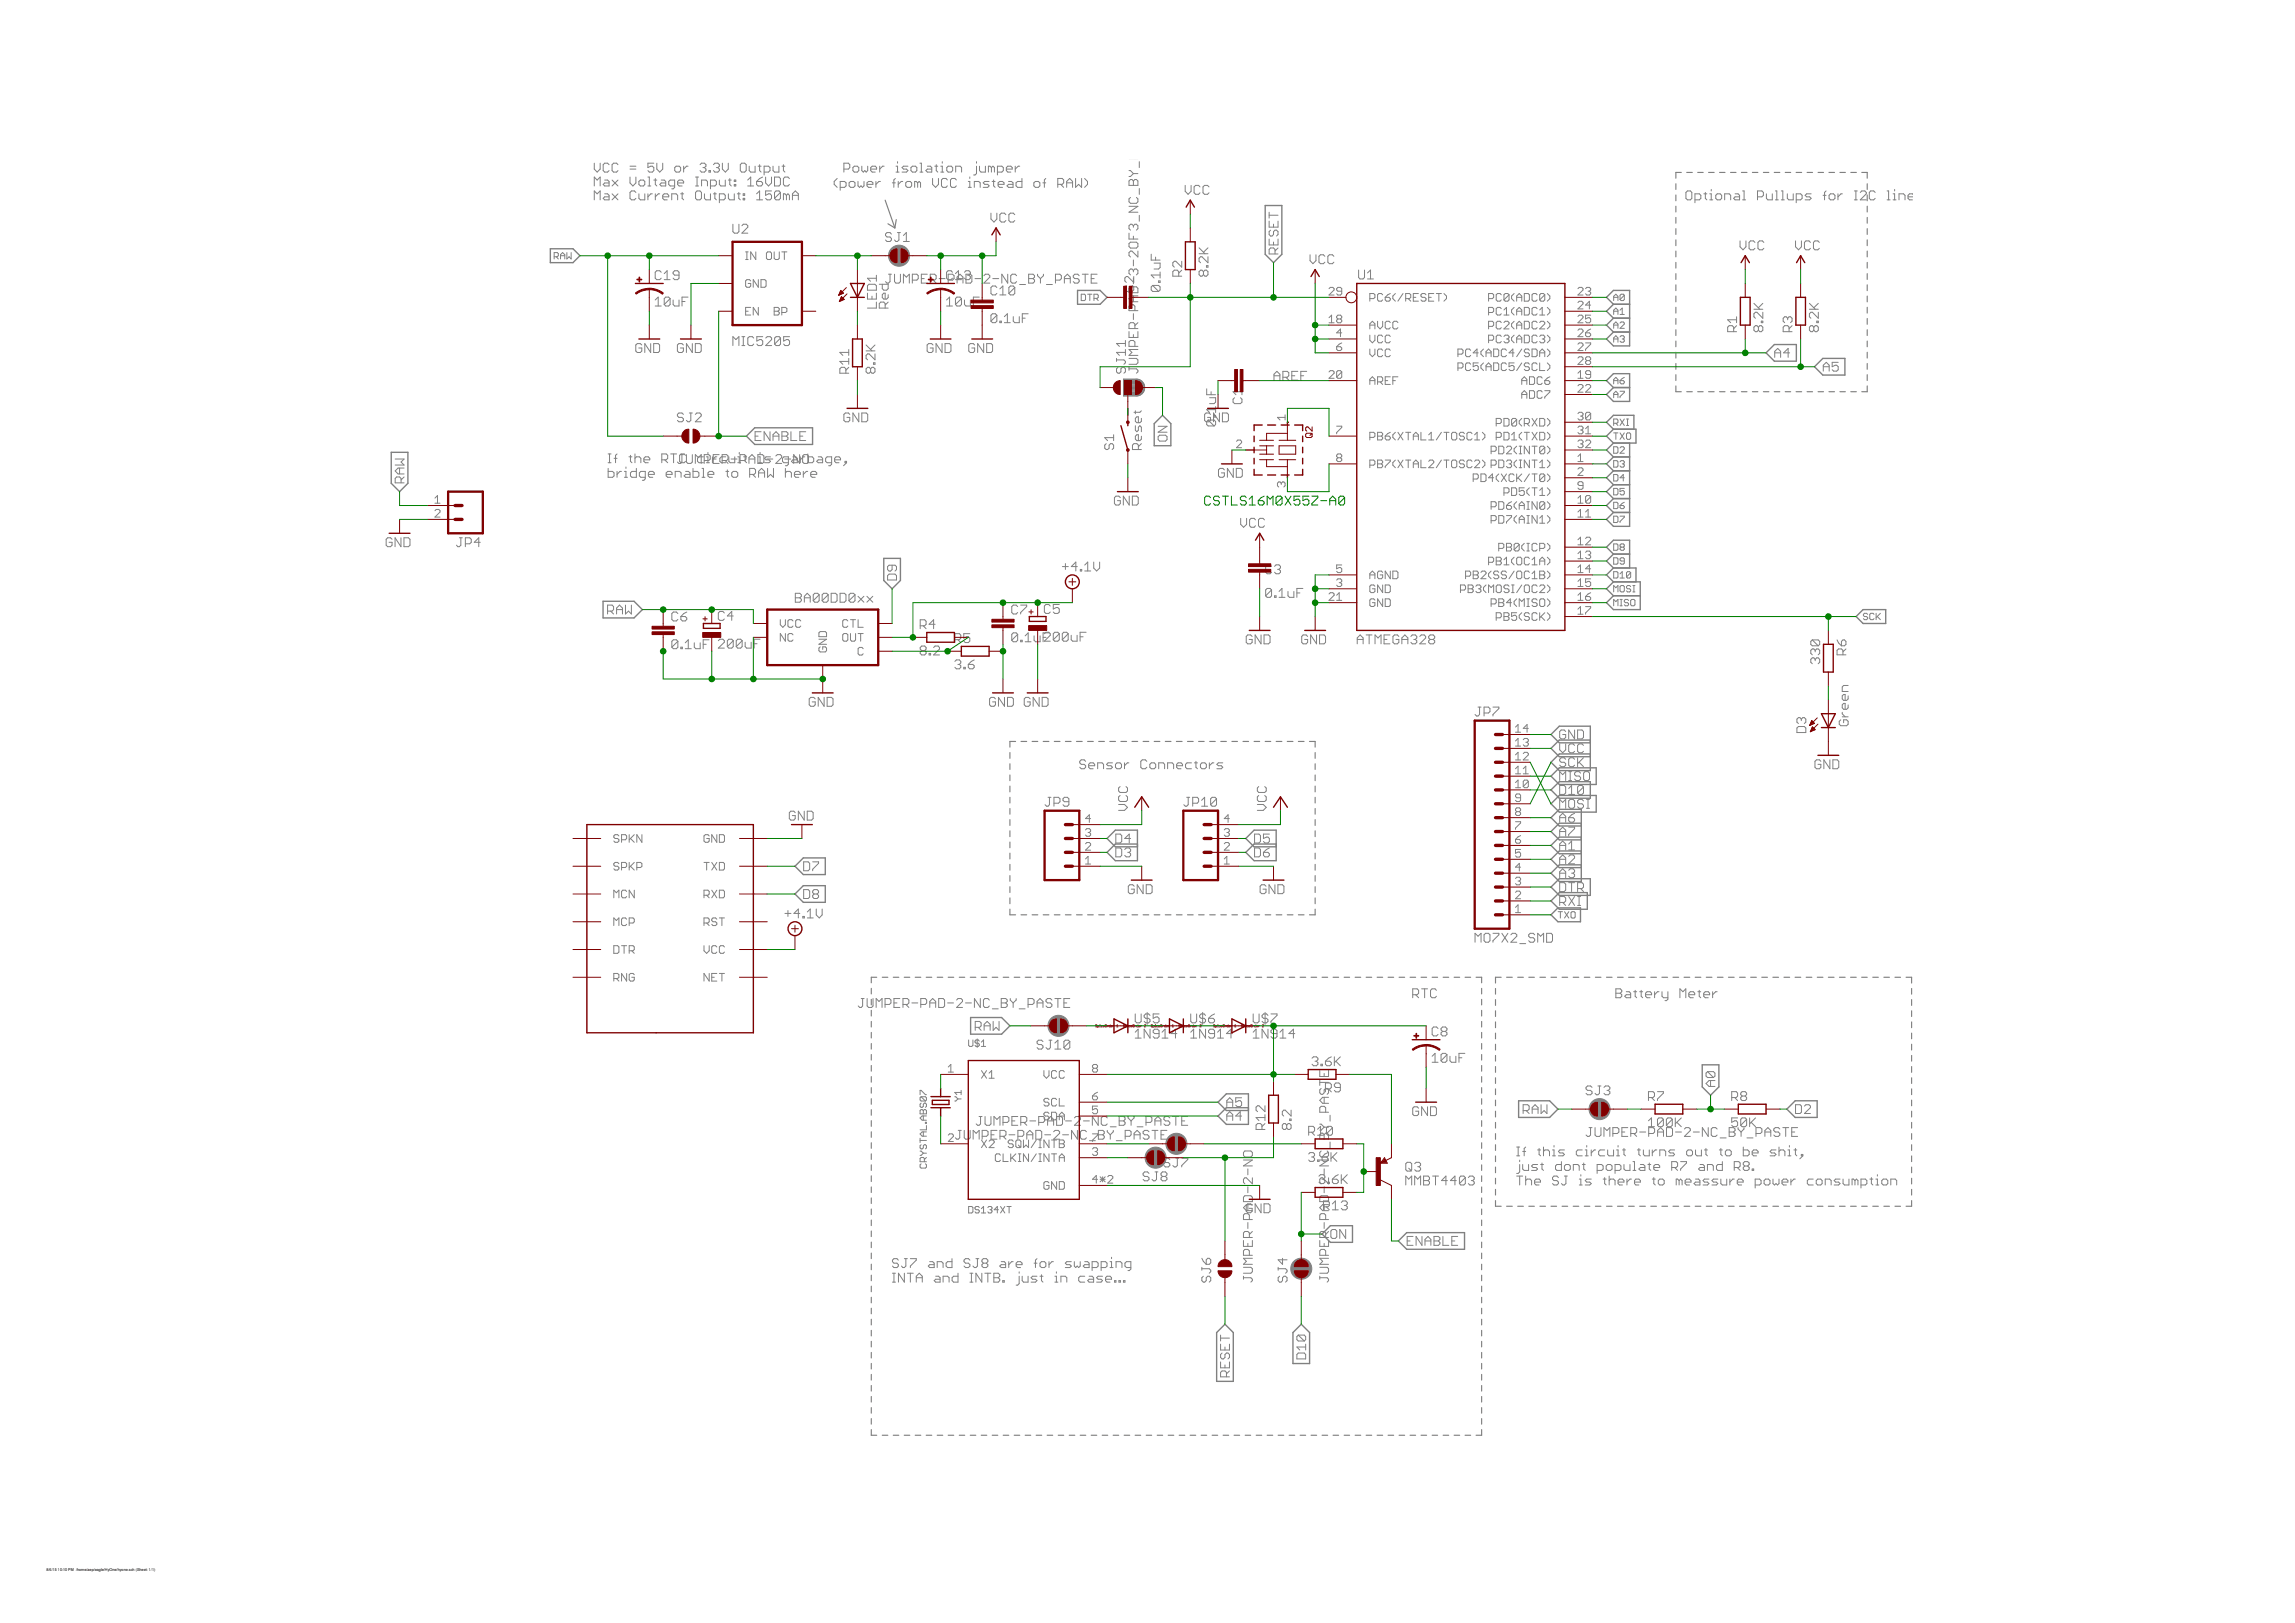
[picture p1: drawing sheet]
<svg xmlns="http://www.w3.org/2000/svg" width="420mm" height="297mm" viewBox="0 0 420 297" stroke-linecap="round" stroke-linejoin="round" font-family="sans-serif">
<defs><g id="words">
<g font-size=".7">
<text x="8.5" y="287.5">8/6/15</text>
<text x="10.6" y="287.5">10:10 PM /home/aep/eagle/HyOne/hyone.sch (Sheet: 1/1)</text>
</g>
</g></defs>
<g fill="none" stroke="#800080" stroke-width=".18">
<path d="M200.8 187.6h-.2l.2 .2v.1h-.2M200.9 187.9h.2l.1-.2h-.3v.4M201.3 187.9h.1M201.3 187.7l.1 .2M201.4 187.5v.1M201.8 187.7h-.2v.2h.2M202 187.8h.2l-.1-.1h-.1l.1 .2M202.4 187.6h.2l-.1 .3h-.2zM202.7 187.7v.2M202.9 187.7l-.2 .1M203.3 187.6v.3h-.2l-.1-.2h.3M203.4 187.8h.2v-.1h-.2l.2 .2"/>
<path d="M203.8 187.7v.2M203.9 187.7l-.1 .1M204.4 187.9h.3M204.4 187.7l.2-.1v.3M205.9 187.6h-.2l.2 .2-.1 .1h-.1M206 187.9h.2l.1-.2h-.3v.4M206.4 187.9h.1M206.4 187.7l.1 .2M206.5 187.5v.1M206.9 187.7h-.2v.2h.2M207 187.8h.3l-.1-.1h-.2l.2 .2M207.5 187.6h.1v.3h-.2z"/>
<path d="M207.8 187.7v.2M208 187.7l-.2 .1M208.3 187.6v.3h-.1l-.1-.2h.2M208.4 187.8h.3l-.1-.1h-.2l.2 .2M208.8 187.7v.2M209 187.7l-.2 .1M209.5 187.6h.3l-.3 .3h.3M211 187.6h-.3l.3 .2-.1 .1h-.2M211.1 187.9h.2v-.2h-.2v.4M211.5 187.9h.1M211.5 187.7v.2M211.5 187.5v.1"/>
<path d="M212 187.7h-.3l.1 .2h.2M212.1 187.8h.3l-.1-.1h-.2l.1 .2h.1M212.5 187.6h.2v.3h-.2zM212.9 187.7v.2M213 187.7l-.1 .1M213.4 187.6v.3h-.2v-.2h.2M213.5 187.8h.3l-.1-.1h-.2l.2 .2M213.9 187.7v.2M214.1 187.7l-.2 .1M214.6 187.9h.2M214.6 187.7l.1-.1v.3M216.1 187.6h-.3l.3 .2-.1 .1h-.2"/>
<path d="M216.2 187.9h.2v-.2h-.2v.4M216.6 187.9h.1M216.6 187.7v.2M216.6 187.5v.1M217.1 187.7h-.3l.1 .2h.2M217.2 187.8h.2v-.1h-.2l.2 .2M217.6 187.6h.2l-.1 .3h-.1zM217.9 187.7v.2M218.1 187.7l-.2 .1M218.5 187.6v.3h-.2l-.1-.2h.3M218.6 187.8h.3l-.1-.1h-.2l.2 .2M219 187.7v.2"/>
<path d="M219.2 187.7l-.2 .1M219.7 187.6h.2l-.2 .3h.2M222.4 187.6h-.2l.2 .2v.1h-.2M222.5 187.9h.2l.1-.2h-.3v.4M222.9 187.9h.1M222.9 187.7l.1 .2M223 187.5v.1M223.4 187.7h-.2v.2h.2M223.5 187.8h.3l-.1-.1h-.2l.2 .2M224 187.6h.2l-.1 .3h-.2zM224.3 187.7v.2M224.5 187.7l-.2 .1"/>
<path d="M224.9 187.6v.3h-.2l-.1-.2h.3M225 187.8h.2l-.1-.1h-.1l.1 .2M225.3 187.7v.2M225.5 187.7l-.2 .1M226 187.9h.3M226 187.7l.1-.1v.3M227.5 187.6h-.3l.3 .2-.1 .1h-.2M227.6 187.9h.2l.1-.2h-.3v.4M228 187.9h.1M228 187.7v.2M228 187.5v.1M228.5 187.7h-.3l.1 .2h.2"/>
<path d="M228.6 187.8h.3l-.1-.1h-.2l.2 .2M229 187.6h.2v.3h-.2zM229.4 187.7v.2M229.6 187.7l-.2 .1M229.9 187.6v.3h-.2v-.2h.2M230 187.8h.3l-.1-.1h-.2l.2 .2M230.4 187.7v.2M230.6 187.7l-.2 .1M231.1 187.6h.3l-.3 .3h.3"/>
</g>
<g fill="none" stroke="#808080" stroke-width=".21">
<path d="M162.1 36.6l1.7 5.1M306.8 33.6v1.1M306.8 35.7v1M306.8 37.7v1.1M306.8 39.8v1.1M307.8 31.6h-1v1M308.8 31.6h1M310.8 31.6h1M312.8 31.6h1M314.8 31.6h1M316.8 31.6h1M318.8 31.6h1"/>
<path d="M320.8 31.6h1M322.8 31.6h1M324.8 31.6h1M326.8 31.6h1M328.8 31.6h1M330.8 31.6h1M332.8 31.6h1M334.8 31.6h1.1M336.8 31.6h1M338.8 31.6h1.1M340.8 31.6h1v1M341.8 33.6v1.1"/>
<path d="M341.8 35.7v1M341.8 37.7v1.1M341.8 39.8v1.1M162.6 41l1.2 .7M164.1 40.2l-.3 1.5M306.8 41.8v1.1M306.8 43.9v1.1M306.8 46v1M306.8 48v1.1M306.8 50.1v1M306.8 52.1v1.1M306.8 54.2v1"/>
<path d="M306.8 56.2v1.1M306.8 58.3v1.1M341.8 41.8v1.1M341.8 43.9v1.1M341.8 46v1M341.8 48v1.1M341.8 50.1v1M341.8 52.1v1.1M341.8 54.2v1M341.8 56.2v1.1M341.8 58.3v1.1M306.8 70.6v1.1h1"/>
<path d="M306.8 60.3v1.1M306.8 62.4v1.1M306.8 64.5v1M306.8 66.5v1.1M306.8 68.6v1M308.8 71.7h1M310.8 71.7h1M312.8 71.7h1M314.8 71.7h1M316.8 71.7h1M318.8 71.7h1M320.8 71.7h1"/>
<path d="M322.8 71.7h1M324.8 71.7h1M326.8 71.7h1M328.8 71.7h1M330.8 71.7h1M332.8 71.7h1M334.8 71.7h1.1M336.8 71.7h1M338.8 71.7h1.1M341.8 60.3v1.1M341.8 62.4v1.1M341.8 64.5v1"/>
<path d="M341.8 66.5v1.1M341.8 68.6v1M341.8 70.6v1.1h-1M184.9 137.7v1.1M184.9 139.8v1M185.9 135.7h-1v1M186.9 135.7h1.1M189 135.7h1M191 135.7h1M193 135.7h1.1M195.1 135.7h1M197.1 135.7h1"/>
<path d="M199.1 135.7h1.1M201.1 135.7h1.1M203.2 135.7h1M205.2 135.7h1M207.2 135.7h1.1M209.3 135.7h1M211.3 135.7h1M213.3 135.7h1.1M215.4 135.7h1M217.4 135.7h1M219.4 135.7h1.1M221.5 135.7h1"/>
<path d="M223.5 135.7h1M225.5 135.7h1M227.6 135.7h1M229.6 135.7h1M231.6 135.7h1M233.6 135.7h1.1M235.7 135.7h1M237.7 135.7h1M239.7 135.7h1.1v1M240.8 137.7v1.1M240.8 139.8v1M184.9 141.8v1.1"/>
<path d="M184.9 143.9v1M184.9 145.9v1.1M184.9 148v1M184.9 150v1.1M184.9 152.1v1M184.9 154.1v1.1M184.9 156.1v1.1M184.9 158.2v1.1M240.8 141.8v1.1M240.8 143.9v1M240.8 145.9v1.1M240.8 148v1"/>
<path d="M240.8 150v1.1M240.8 152.1v1M240.8 154.1v1.1M240.8 156.1v1.1M240.8 158.2v1.1M160.5 178.9h-1v1M161.5 178.9h1M163.5 178.9h1M165.5 178.9h1.1M167.6 178.9h1M169.6 178.9h1M171.6 178.9h1"/>
<path d="M173.6 178.9h1M175.6 178.9h1M177.6 178.9h1M179.6 178.9h1.1M181.7 178.9h1M183.7 178.9h1M184.9 160.3v1M184.9 162.3v1M184.9 164.3v1.1M184.9 166.4v1h1M185.7 178.9h1M186.9 167.4h1.1"/>
<path d="M187.7 178.9h1M189 167.4h1M189.7 178.9h1M191 167.4h1M191.7 178.9h1M193 167.4h1.1M193.7 178.9h1M195.1 167.4h1M195.7 178.9h1.1M197.1 167.4h1M197.8 178.9h1M199.1 167.4h1.1"/>
<path d="M199.8 178.9h1M201.1 167.4h1.1M201.8 178.9h1M203.2 167.4h1M203.8 178.9h1M205.2 167.4h1M205.8 178.9h1M207.2 167.4h1.1M207.8 178.9h1M209.3 167.4h1M209.8 178.9h1M211.3 167.4h1"/>
<path d="M211.9 178.9h1M213.3 167.4h1.1M213.9 178.9h1M215.4 167.4h1M215.9 178.9h1M217.4 167.4h1M217.9 178.9h1M219.4 167.4h1.1M219.9 178.9h1M221.5 167.4h1M221.9 178.9h1M223.5 167.4h1"/>
<path d="M223.9 178.9h1M225.5 167.4h1M225.9 178.9h1M227.6 167.4h1M228 178.9h1M229.6 167.4h1M230 178.9h1M231.6 167.4h1M232 178.9h1M233.6 167.4h1.1M234 178.9h1M235.7 167.4h1"/>
<path d="M236 178.9h1M237.7 167.4h1M238 178.9h1M240 178.9h1M240.8 160.3v1M240.8 162.3v1M240.8 164.3v1.1M240.8 166.4v1h-1.1M242 178.9h1.1M244.1 178.9h1M246.1 178.9h1M248.1 178.9h1"/>
<path d="M250.1 178.9h1M252.1 178.9h1M254.1 178.9h1M256.1 178.9h1.1M258.1 178.9h1.1M260.2 178.9h1M262.2 178.9h1M264.2 178.9h1M266.2 178.9h1M268.2 178.9h1M270.2 178.9h1.1v1M274.8 178.9h-1v1"/>
<path d="M275.8 178.9h1.1M277.9 178.9h1M279.9 178.9h1M281.9 178.9h1M284 178.9h1M286 178.9h1M288 178.9h1M290 178.9h1.1M292.1 178.9h1M294.1 178.9h1M296.1 178.9h1.1M298.2 178.9h1"/>
<path d="M300.2 178.9h1M302.2 178.9h1.1M304.2 178.9h1.1M306.3 178.9h1M308.3 178.9h1.1M310.3 178.9h1.1M312.4 178.9h1M314.4 178.9h1M316.4 178.9h1.1M318.5 178.9h1M320.5 178.9h1M322.5 178.9h1.1"/>
<path d="M324.6 178.9h1M326.6 178.9h1M328.6 178.9h1.1M330.7 178.9h1M332.7 178.9h1M334.7 178.9h1.1M336.8 178.9h1M338.8 178.9h1M340.8 178.9h1M342.9 178.9h1M344.9 178.9h1M346.9 178.9h1"/>
<path d="M349 178.9h1v1M159.5 180.9v1M159.5 182.9v1M159.5 184.9v1M159.5 186.9v1.1M159.5 189v1M159.5 191v1M159.5 193v1M159.5 195v1M159.5 197v1.1M159.5 199.1v1M271.3 180.9v1"/>
<path d="M271.3 182.9v1M271.3 184.9v1M271.3 186.9v1.1M271.3 189v1M271.3 191v1M271.3 193v1M271.3 195v1M271.3 197v1.1M271.3 199.1v1M273.8 180.9v1M273.8 182.9v1.1M273.8 185v1"/>
<path d="M273.8 187v1.1M273.8 189.1v1M273.8 191.1v1.1M273.8 193.2v1M273.8 195.2v1.1M273.8 197.3v1M273.8 199.3v1M350 180.9v1M350 182.9v1.1M350 185v1M350 187v1.1M350 189.1v1"/>
<path d="M350 191.1v1.1M350 193.2v1M350 195.2v1.1M350 197.3v1M350 199.3v1M159.5 201.1v1M159.5 203.1v1M159.5 205.1v1M159.5 207.1v1.1M159.5 209.1v1.1M159.5 211.2v1M159.5 213.2v1"/>
<path d="M159.5 215.2v1M159.5 217.2v1M159.5 219.2v1.1M271.3 201.1v1M271.3 203.1v1M271.3 205.1v1M271.3 207.1v1.1M271.3 209.1v1.1M271.3 211.2v1M271.3 213.2v1M271.3 215.2v1M271.3 217.2v1"/>
<path d="M271.3 219.2v1.1M273.8 201.3v1.1M273.8 203.4v1M273.8 205.4v1.1M273.8 207.5v1M273.8 209.5v1M273.8 211.6v1M273.8 213.6v1M273.8 215.6v1.1M273.8 217.7v1M273.8 219.7v1.1h1M350 201.3v1.1"/>
<path d="M350 203.4v1M350 205.4v1.1M350 207.5v1M350 209.5v1M350 211.6v1M350 213.6v1M350 215.6v1.1M350 217.7v1M350 219.7v1.1h-1M159.5 221.3v1M159.5 223.3v1M159.5 225.3v1"/>
<path d="M159.5 227.3v1M159.5 229.3v1.1M159.5 231.4v1M159.5 233.4v1M159.5 235.4v1M159.5 237.4v1M159.5 239.4v1.1M271.3 221.3v1M271.3 223.3v1M271.3 225.3v1M271.3 227.3v1M271.3 229.3v1.1"/>
<path d="M271.3 231.4v1M271.3 233.4v1M271.3 235.4v1M271.3 237.4v1M271.3 239.4v1.1M275.8 220.8h1.1M277.9 220.8h1M279.9 220.8h1M281.9 220.8h1M284 220.8h1M286 220.8h1M288 220.8h1"/>
<path d="M290 220.8h1.1M292.1 220.8h1M294.1 220.8h1M296.1 220.8h1.1M298.2 220.8h1M300.2 220.8h1M302.2 220.8h1.1M304.2 220.8h1.1M306.3 220.8h1M308.3 220.8h1.1M310.3 220.8h1.1M312.4 220.8h1"/>
<path d="M314.4 220.8h1M316.4 220.8h1.1M318.5 220.8h1M320.5 220.8h1M322.5 220.8h1.1M324.6 220.8h1M326.6 220.8h1M328.6 220.8h1.1M330.7 220.8h1M332.7 220.8h1M334.7 220.8h1.1M336.8 220.8h1"/>
<path d="M338.8 220.8h1M340.8 220.8h1M342.9 220.8h1M344.9 220.8h1M346.9 220.8h1M159.5 241.4v1.1M159.5 243.5v1M159.5 245.5v1M159.5 247.5v1M159.5 249.5v1M159.5 251.5v1.1M159.5 253.6v1"/>
<path d="M159.5 255.6v1M159.5 257.6v1M159.5 259.6v1M271.3 241.4v1.1M271.3 243.5v1M271.3 245.5v1M271.3 247.5v1M271.3 249.5v1M271.3 251.5v1.1M271.3 253.6v1M271.3 255.6v1M271.3 257.6v1"/>
<path d="M271.3 259.6v1M159.5 261.6v1.1h1M161.5 262.7h1M163.5 262.7h1M165.5 262.7h1.1M167.6 262.7h1M169.6 262.7h1M171.6 262.7h1M173.6 262.7h1M175.6 262.7h1M177.6 262.7h1M179.6 262.7h1.1"/>
<path d="M181.7 262.7h1M183.7 262.7h1M185.7 262.7h1M187.7 262.7h1M189.7 262.7h1M191.7 262.7h1M193.7 262.7h1M195.7 262.7h1.1M197.8 262.7h1M199.8 262.7h1M201.8 262.7h1M203.8 262.7h1"/>
<path d="M205.8 262.7h1M207.8 262.7h1M209.8 262.7h1M211.9 262.7h1M213.9 262.7h1M215.9 262.7h1M217.9 262.7h1M219.9 262.7h1M221.9 262.7h1M223.9 262.7h1M225.9 262.7h1M228 262.7h1"/>
<path d="M230 262.7h1M232 262.7h1M234 262.7h1M236 262.7h1M238 262.7h1M240 262.7h1M242 262.7h1.1M244.1 262.7h1M246.1 262.7h1M248.1 262.7h1M250.1 262.7h1M252.1 262.7h1"/>
<path d="M254.1 262.7h1M256.1 262.7h1.1M258.1 262.7h1.1M260.2 262.7h1M262.2 262.7h1M264.2 262.7h1M266.2 262.7h1M268.2 262.7h1M271.3 261.6v1.1h-1.1"/>
</g>
<g fill="none" stroke="#808080" stroke-width=".18">
<path d="M108.8 29.9v1l.5 .6 .6-.6v-1M108.8 34v-1.6l.5 .6 .6-.6v1.6M108.8 36.6v-1.7l.5 .6 .6-.6v1.7M110.7 33h.5l.3 .2v.8h-.8l-.3-.2 .3-.3h.8M110.7 35.5h.5l.3 .3v.8h-.8l-.3-.3 .3-.3h.8M111.5 30.1l-.3-.2h-.5l-.3 .2v1.1l.3 .3h.5l.3-.3M112.1 33l1 1M112.1 35.5l1 1.1M113.1 33l-1 1M113.1 35.5l-1 1.1M113.1 30.1l-.2-.2h-.6l-.2 .2v1.1l.2 .3h.6l.2-.3M115.3 32.4v1.1l.6 .5 .5-.5v-1.1"/>
<path d="M115.3 30.9h1.1M115.3 30.4h1.1M116.4 35.2l-.3-.3h-.5l-.3 .3v1.1l.3 .3h.5l.3-.3M117 33.2l.2-.2h.6l.2 .2v.6l-.2 .2h-.6l-.2-.2zM117 35.5v.8l.2 .3h.8v-1.1M118.6 34h.5M118.6 32.4h.3v1.6M118.6 35.5v1.1M119.4 35.5h-.3l-.5 .5M119.7 33h.5M119.7 29.9h-1.1v.8l.5-.3h.3l.3 .3v.5l-.3 .3h-.5l-.3-.3M120 32.7v1.1l.2 .2"/>
<path d="M120 35.5v1.1M120.2 29.9v1l.6 .6 .5-.6v-1M120.8 35.5h-.3l-.5 .5M121.1 33h.5l.3 .2v.8h-.8l-.3-.2 .3-.3h.8M121.3 36h1.1v-.2l-.2-.3h-.6l-.3 .3v.5l.3 .3h.6M123 36.6v-1.1h.8l.3 .3v.8M123.5 34h-.8l-.3-.2v-.6l.3-.2h.8v1.3l-.3 .3h-.2M123.8 30.4h.5l.3 .3v.5l-.3 .3h-.5l-.3-.3v-.5zM124.1 33.5h1.1v-.3l-.3-.2h-.6l-.2 .2v.6l.2 .2h.6M124.6 35.5h.6M124.9 35.2v1.1l.3 .3M125.2 30.4v1.1"/>
<path d="M126 30.4h-.3l-.5 .5M127.3 34h.6M127.3 32.4h.6M127.3 35.2l.3-.3h.5l.3 .3v1.1l-.3 .3h-.5l-.3-.3zM127.6 32.4v1.6M128.2 30.1l.2-.2h.6l.2 .2v.3l-.2 .3M128.4 34v-1h.8l.3 .2v.8M128.7 30.7h.3M129 35.5v.8l.2 .3h.9v-1.1M129 30.7l.2 .2v.3l-.2 .3h-.6l-.2-.3M129.8 31.2h.3v.3h-.3zM130.1 34h.8l.2-.2v-.6l-.2-.2h-.8v1.6"/>
<path d="M130.6 30.1l.3-.2h.5l.3 .2v.3l-.3 .3M130.6 35.5h.5M130.9 35.2v1.1l.2 .3M131.1 30.7h.3M131.4 30.7l.3 .2v.3l-.3 .3h-.5l-.3-.3M131.7 33v.8l.3 .2h.8v-1M131.7 36.6h.8l.3-.3v-.5l-.3-.3h-.8v1.6M132.2 29.9v1l.6 .6 .5-.6v-1M133.3 33h.6M133.3 35.5v.8l.3 .3h.8v-1.1M133.6 32.7v1.1l.3 .2M134.4 33h.3v.2h-.3z"/>
<path d="M134.4 33.8h.3v.2h-.3zM135 35.5h.5M135.3 35.2v1.1l.2 .3M135.8 29.9h.5l.3 .2v1.1l-.3 .3h-.5l-.3-.3v-1.1zM136.1 35.5h.2v.3h-.2zM136.1 36.3h.2v.3h-.2zM136.9 34h1.1M136.9 33l.5-.6v1.6M137.2 30.4v.8l.2 .3h.8v-1.1M138.5 33.2h.8l.3 .3v.3l-.3 .2h-.5l-.3-.2zM138.5 36.6h1.1M138.5 35.5l.6-.6v1.7"/>
<path d="M138.8 30.4h.5M139.1 30.1v1.1l.2 .3M139.6 32.4l-.5 .3-.6 .5M139.9 31.5h.8l.3-.3v-.5l-.3-.3h-.8v1.6M140.2 32.4v1.1l.5 .5 .5-.5v-1.1M141.2 34.9h-1v.9l.5-.3h.3l.2 .3v.5l-.2 .3h-.6l-.2-.3M141.5 30.4v.8l.3 .3h.8v-1.1M141.8 32.4h.8l.3 .3v1.1l-.3 .2h-.8zM142.9 35.2l-.3-.3h-.5l-.3 .3v1.1M142.9 35.2v1.1l-.3 .3h-.5l-.3-.3M142.9 35.2l-1.1 1.1M143.2 30.4h.5"/>
<path d="M143.4 30.1v1.1l.3 .3M144 35.8l-.3-.3h-.3v1.1M144 35.8v.8M144 35.8l.3-.3 .2 .3v.8M144.5 32.7l-.2-.3h-.6l-.3 .3v1.1l.3 .2h.6l.2-.2M145.1 35.8h1.1M145.1 36.6v-1.1l.5-.6 .6 .6v1.1M153.3 32.7l-.6 .5v.5l.6 .6M153.8 34.3h.8l.3-.3v-.5l-.3-.3h-.8v1.6M154.5 30.9h.8l.3-.2v-.6l-.3-.2h-.8v1.6M155.4 33.5l.3-.3h.6l.2 .3v.5l-.2 .3h-.6l-.3-.3zM156.1 30.7l.3-.3h.6l.2 .3v.5l-.2 .3h-.6l-.3-.3z"/>
<path d="M157.1 33.2v.8l.3 .3 .2-.3 .3 .3 .3-.3v-.8M157.8 30.4v.8l.3 .3 .2-.3 .3 .3 .3-.3v-.8M158.7 33.7h1.1v-.2l-.3-.3h-.5l-.3 .3v.5l.3 .3h.5M159.4 30.9h1.1v-.2l-.3-.3h-.5l-.3 .3v.5l.3 .3h.5M160.4 33.2v1.1M161.1 30.4v1.1M161.2 33.2h-.3l-.5 .5M161.9 30.4h-.3l-.5 .5M163.4 33.5h.5M163.9 32.7l-.3 .2v1.4M164 31.5h.6M164 30.4h.3v1.1"/>
<path d="M164.3 29.6v.3M164.4 33.2v1.1M165.3 33.2h-.3l-.6 .5M165.8 33.5l.3-.3h.5l.3 .3v.5l-.3 .3h-.5l-.3-.3zM166.2 30.4h-.8l-.3 .3 .3 .2h.5l.3 .3-.3 .3h-.8M166.8 30.7l.2-.3h.6l.3 .3v.5l-.3 .3h-.6l-.2-.3zM168 33.5l-.3-.3h-.3v1.1M168 33.5v.8M168 33.5l.3-.3 .2 .3v.8M168.4 29.9h.3v1.6M168.4 31.5h.6M169.8 30.4h.5l.3 .3v.8h-.8l-.3-.3 .3-.3h.8"/>
<path d="M170.7 32.7v1l.6 .6 .5-.6v-1M171.1 30.4h.6M171.4 30.1v1.1l.3 .3M172.2 31.5h.6M172.2 30.4h.3v1.1M172.5 29.6v.3M173.4 32.9l-.2-.2h-.6l-.2 .2v1.1l.2 .3h.6l.2-.3M173.6 30.4h.5l.3 .3v.5l-.3 .3h-.5l-.3-.3v-.5zM175 31.5v-1.1h.8l.2 .3v.8M175.1 32.9l-.3-.2h-.5l-.3 .2v1.1l.3 .3h.5l.3-.3M177.3 33.2h.2v1.1M177.3 34.3h.5"/>
<path d="M177.5 32.4v.3M178.4 34.3v-1.1h.8l.3 .3v.8M178.8 30.4v1.4l-.3 .2h-.3M178.8 29.6v.3M179.3 30.4v.8l.3 .3h.8v-1.1M181.1 33.2h-.8l-.3 .3 .3 .2h.5l.3 .3-.3 .3h-.8M181.4 39v1.1l.6 .5 .5-.5v-1.1M181.5 30.7l-.3-.3h-.2v1.1M181.5 30.7v.8M181.5 30.7l.3-.3 .3 .3v.8M181.6 33.2h.6M181.9 32.9v1.1l.3 .3"/>
<path d="M182.6 31.5h.8l.3-.3v-.5l-.3-.3h-.8v1.6M182.7 33.7h1.1v-.2l-.3-.3h-.5l-.3 .3v.5l.3 .3h.5M184.1 39.3l-.2-.3h-.6l-.3 .3v1.1l.3 .2h.6l.2-.2M184.2 30.9h1.1v-.2l-.2-.3h-.6l-.3 .3v.5l.3 .3h.6M184.6 33.2h.6l.3 .3v.8h-.9l-.2-.3 .2-.3h.9M185.8 39.3l-.3-.3h-.5l-.3 .3v1.1l.3 .2h.5l.3-.2M185.9 30.4v1.1M186.7 30.4h-.3l-.5 .5M187.1 32.7v1.6h-.8l-.3-.3v-.5l.3-.3h.8M189.3 33.5l.2-.3h.6l.3 .3v.5l-.3 .3h-.6l-.2-.3zM190.9 33.5h.6M191.5 32.7l-.3 .2v1.4"/>
<path d="M193.7 33.7h.8l.2-.2v-.6l-.2-.2h-.8v1.6M194.2 33.7l.5 .6M195.3 33.5h1.1M195.3 34.3v-1.1l.5-.5 .6 .5v1.1M196.9 32.7v1.6l.6-.6 .5 .6v-1.6M198.6 32.7l.5 .5v.5l-.5 .6M206.7 31.2h.3l.5 .6M206.7 33.1l.3-.2h.2l.3 .2 .3-.2h.2l.3 .2v.8h-1.6zM206.7 37.8h1.6l-1.6 1h1.6M207 36.1l-.3 .3v.5l.3 .3h1l.3-.3v-.5l-.3-.3M207.5 33.1v.8M207.5 31.8l-.5 .5h-.3"/>
<path d="M207.5 31.8h.8M208.6 29.6v1.1M208.6 34.5v1.1M208.6 39.4v1.1M217 33.9v1.1l.5 .6 .6-.6v-1.1M219.7 34.2l-.3-.3h-.5l-.3 .3v1.1l.3 .3h.5l.3-.3M221.3 34.2l-.2-.3h-.6l-.3 .3v1.1l.3 .3h.6l.2-.3M232.3 38.8v1.1M232.3 39.4h1.7M308.7 35.2l.2-.3h.6l.2 .3v1.1l-.2 .3h-.6l-.2-.3zM310.3 36.6h.8l.3-.3v-.5l-.3-.3h-.8v1.6M311.9 35.5h.6"/>
<path d="M312.2 35.2v1.1l.3 .3M313 35.5h.3v1.1M313 36.6h.6M313.3 34.7v.2M314.4 35.5h.5l.3 .3v.5l-.3 .3h-.5l-.3-.3v-.5zM315.7 36.6v-1.1h.9l.2 .3v.8M317.6 35.5h.6l.3 .3v.8h-.9l-.2-.3 .2-.3h.9M319 36.6h.6M319 34.9h.3v1.7M321.8 36h.8l.2-.2v-.6l-.2-.3h-.8v1.7M323.4 35.5v.8l.3 .3h.8v-1.1M325 36.6h.6"/>
<path d="M325 34.9h.3v1.7M326.1 36.6h.6M326.1 34.9h.3v1.7M327.2 35.5v.8l.3 .3h.8v-1.1M328.8 36.6h.8l.3-.3v-.5l-.3-.3h-.8v1.6M331.6 35.5h-.8l-.3 .3 .3 .2h.5l.3 .3-.3 .3h-.8M333.8 35.8h.5M334.3 34.9l-.3 .3v1.4M335.1 35.5h.6l.2 .3v.5l-.2 .3h-.6l-.2-.3v-.5zM336.5 35.5v1.1M337.3 35.5h-.3l-.5 .5M339.5 36.6h.5"/>
<path d="M339.5 34.9h.5M339.8 34.9v1.7M340.6 35.2l.2-.3h.6l.3 .3v.3l-1.1 1.1h1.1M343.3 35.2l-.3-.3h-.5l-.3 .3v1.1l.3 .3h.5l.3-.3M345.5 36.6h.5M345.5 34.9h.3v1.7M346.6 35.5h.3v1.1M346.6 36.6h.5M346.9 34.7v.2M347.7 36.6v-1.1h.8l.3 .3v.8M349.3 36h.9M350.2 35.5h-.6l-.3 .3v.5l.3 .3h.5"/>
<path d="M101.5 47h.5l.2-.2v-.4l-.2-.2h-.5v1.2M101.8 47l.4 .4M102.6 47.4v-.8l.4-.4 .4 .4v.8M102.6 46.8h.8M103.8 46.2v1.2l.4-.4 .4 .4v-1.2M120 56h1.1M120 54.9l.5-.5v1.6M121.1 49.8l-.3-.2h-.6l-.2 .2v1.1l.2 .3h.6l.3-.3M121.6 51.2h1.1M121.6 50.1l.5-.5v1.6M122.7 54.7v1l-.3 .3h-.5l-.3-.3M122.7 54.7l-.3-.3h-.5l-.3 .3v1"/>
<path d="M122.7 54.7l-1.1 1M123.2 54.9v.8l.3 .3h.8v-1.1M124.3 50.4h-.8l-.3-.3v-.3l.3-.2h.6l.2 .2v1.1l-.2 .3h-.6l-.3-.3M124.9 55.2h.5M126 54.4h-1.1v1.6M134.2 41v1.4l.3 .3h.5l.3-.3v-1.4M135.8 41.3l.3-.3h.5l.3 .3v.3l-1.1 1.1h1.1M136.5 47.5h.5M136.5 46.1h.5M136.5 57h.5M136.7 46.1v1.4M137.4 51.4l-.2-.2h-.5l-.2 .2v.9l.2 .3h.5l.2-.3v-.4h-.4"/>
<path d="M137.4 56.3h-.9v1.4h.9M138.4 46.1v1.4l-1-1.4v1.4M138.8 51.2v1.4l-.9-1.4v1.4M138.8 56.3v1.4l-.9-1.4v1.4M139.3 51.2h.7l.3 .2v.9l-.3 .3h-.7zM140.5 46.1h.5l.2 .2v1l-.2 .2h-.5l-.2-.2v-1zM141.7 46.1v1.2l.3 .2h.4l.3-.2v-1.2M141.7 56.3h.7l.3 .2v.2l-.3 .3 .3 .2v.2l-.3 .3h-.7zM141.7 57h.7M143.1 57.2h.7l.3-.2v-.5l-.3-.2h-.7v1.4M143.1 46.1h1M143.6 46.1v1.4"/>
<path d="M158.8 52.3l.3-.3h1.1l.2 .3v.8h-1.6zM158.8 53.7v1h1.6v-1M159.6 54.2v.5M160.4 50.9h-1.6l.6 .6M160.4 50.4v1.1M160.4 55.3v1.1h-1.6M161 52h1.6v.8l-.3 .3h-.5l-.3-.3v-.8M162.1 56.4v-.8l-.3-.3h-.6l-.2 .3v.8h1.6M162.6 53.9v.6l-.3 .2h-.5l-.3-.2v-.6l.3-.2h.3v1M162.6 55.3l-.5 .5M162.7 50.2h.5M162.9 50.2v1.3l-.2 .3h-.3l-.3-.3"/>
<path d="M163.2 42.8l-.3-.2h-.5l-.3 .2v.3l.3 .3h.5l.3 .2v.3l-.3 .3h-.5l-.3-.3M163.8 50.2v1.3l.2 .3h.6l.2-.3v-1.3M164.3 42.6h.5M164.6 42.6v1.3l-.3 .3h-.3l-.2-.3M165.4 51.8v-1.6l.5 .5 .6-.5v1.6M165.4 44.2h1.1M165.4 43.1l.5-.5v1.6M167 51.3h.9l.2-.3v-.5l-.2-.3h-.9v1.6M168.7 51h.5M169.8 50.2h-1.1v1.6h1.1M170.3 51.3h.8l.3-.3v-.5l-.3-.3h-.8v1.6M170.8 51.3l.6 .5"/>
<path d="M171.9 51h1.1M173.3 54.9l.5-.5v1.6M173.3 56h1.1M173.6 51.3h.8l.3-.3v-.5l-.3-.3h-.8v1.6M174.4 49.8l-.3-.2h-.5l-.3 .2v1.1l.3 .3h.5l.3-.3M174.9 51.2h1.1M174.9 50.1l.6-.5v1.6M175.2 51h1.1M175.2 51.8v-1.1l.5-.5 .6 .5v1.1M176 54.7v1l-.3 .3h-.5l-.3-.3M176 54.7l-.3-.3h-.5l-.3 .3v1M176 54.7l-1.1 1"/>
<path d="M176.6 54.9v.8l.2 .3h.9v-1.1M176.6 49.8l.2-.2h.6l.3 .2v.3l-.3 .3M176.8 50.2h.9l.2 .3v1l-.2 .3h-.9zM177.1 50.4h.3M177.4 50.4l.3 .2v.3l-.3 .3h-.6l-.2-.3M178.2 55.2h.6M178.5 51h1.1M179.3 54.4h-1.1v1.6M180.1 50.5l.3-.3h.5l.3 .3v.2l-1.1 1.1h1.1M181.8 51h1M182.5 52.6l-.3-.3h-.5l-.3 .3v1.1l.3 .3h.5l.3-.3M182.5 57.7l-.3-.3h-.5l-.3 .3v1.1"/>
<path d="M182.5 57.7v1.1l-.3 .3h-.5l-.3-.3M182.5 57.7l-1.1 1.1M183 58.8h.3v.3h-.3zM183 52.9l.6-.6v1.7M183 54h1.1M183.9 59.1h1.1M183.9 58l.5-.6v1.7M184.5 50.2v1.6l-1.1-1.6v1.6M185.5 58v.8l.3 .3h.8v-1.1M185.8 52.6l-.3-.3h-.5l-.3 .3v1.1M185.8 52.6v1.1l-.3 .3h-.5l-.3-.3M185.8 52.6l-1.1 1.1"/>
<path d="M186.1 50.5l-.3-.3h-.5l-.3 .3v1l.3 .3h.5l.3-.3M186.7 52.1h1M187.2 58.2h.5M188.2 57.4h-1v1.7M188.3 50.2h.8l.3 .3v.2l-.3 .3 .3 .3v.2l-.3 .3h-.8zM188.3 51h.8M189.9 50.2v.3l.6 .5M190.5 51v.8M191 50.2v.3l-.5 .5M191.6 52.1h1.1M193.2 51.3h.8l.3-.3v-.5l-.3-.3h-.8v1.6M194.9 51h1"/>
<path d="M194.9 51.8v-1.1l.5-.5 .5 .5v1.1M197.6 50.5l-.3-.3h-.5l-.3 .3v.2l.3 .3h.5l.3 .3v.2l-.3 .3h-.5l-.3-.3M198 53.8h.5l.2 .2v.8l-.2 .2h-.5zM198.1 50.2h1.1M198.7 50.2v1.6M199.1 53.8h.8M199.5 53.8v1.2M199.8 51h.5M200.3 54.6h.6l.2-.2v-.4l-.2-.2h-.6v1.2M200.7 54.6l.4 .4M200.9 50.2h-1.1v1.6h1.1M206.2 52.2l-.3 .3v.6l.3 .2h1.1l.3-.2v-.6l-.3-.3"/>
<path d="M206.7 44.6l.3-.3h1l.3 .3v.5l-.3 .3h-1l-.3-.3zM206.7 52.8l.3-.3h1l.3 .3v.8h-1.6zM206.7 42.7v1.1h1.6M207.5 49.5l-.3-.3h-.2l-.3 .3v.5l.3 .3M207.5 49.5l.3-.3h.2l.3 .3v.5l-.3 .3M207.5 41.3l.3-.3h.2l.3 .3v.5l-.3 .3M207.5 41.3l-.3-.3h-.2l-.3 .3v.5l.3 .3M207.5 41.3v.3M207.5 43.2v.6M207.5 47.6v1.1M207.5 49.5v.3M207.5 50.9v1"/>
<path d="M207.5 54.1v1.1M207.5 57.4v1.1M207.6 50.6v1.1l-1.1-1.1h-.3l-.3 .3v.5l.3 .3M207.8 56.9v-.9l-.3-.2h-.5l-.3 .2v.9h1.6M208.3 54.1h-1.1l-.5 .6 .5 .5h1.1M208.3 46v1l-1.1-1h-.2l-.3 .2v.6l.3 .2M208.3 59.1l-.5 .5M210.8 46.5v1.1h1.6M211 52.2l-.2 .3v.6l.2 .2h1.1M211 52.2h1.1l.3 .3v.6l-.3 .2M211 52.2l1.1 1.1M211.3 48.2h1.1v.8l-.3 .2h-.8"/>
<path d="M211.6 47.1v.5M212.1 51.4h.3v.3h-.3zM212.4 49.8v1.1M212.4 50.3h-1.6l.5 .6M215.8 50.5v-.8l-.3-.3h-.5l-.3 .3v.8h1.6M216.3 47.8v1.1l-1-1.1h-.3l-.3 .3v.5l.3 .3M216.3 49.4l-.5 .6M219.5 46.4h1.6M219.5 45.4l1.1 1M220.3 49.7l-.3-.3h-.2l-.3 .3v.6l.3 .2h.2l.3-.2M220.3 49.7l.3-.3h.3l.2 .3v.6l-.2 .2h-.3l-.3-.2M220.3 49.7v.6"/>
<path d="M220.9 48.6h.2v.3h-.2zM221.1 47v1.1l-1.1-1.1h-.2l-.3 .3v.5l.3 .3M221.1 45.4l-.8 .8M232.3 40.5v1.1h1.7v-1.1M232.3 43.8v1h1.7v-1M232.6 42.1l-.3 .3v.5l.3 .3h.3l.3-.3v-.5l.2-.3h.3l.3 .3v.5l-.3 .3M233.2 41v.6M233.2 44.3v.5M233.4 46.5v-.8l-.2-.3h-.6l-.3 .3v.8h1.7M234 45.4l-.6 .5M239.8 46.6v1.1l.6 .6 .5-.6v-1.1M242.5 46.9l-.2-.3h-.6l-.2 .3v1.1l.2 .3h.6l.2-.3"/>
<path d="M243.3 52.8l.2-.2h.5l.2 .2v.3l-.9 .9h.9M243.3 58.1l.5-.4v1.4M243.3 59.1h.9M244.2 46.9l-.3-.3h-.5l-.3 .3v1.1l.3 .3h.5l.3-.3M244.9 58.4l-.2-.3v-.2l.2-.2h.5l.2 .2v.2l-.2 .3M244.9 58.4l-.2 .2v.2l.2 .3h.5l.2-.3v-.2l-.2-.2M244.9 58.4h.5M245.6 53.3h-.7l-.2-.2v-.3l.2-.2h.5l.2 .2v1l-.2 .2h-.5l-.2-.2M248.7 49.4v1.4l.3 .3h.5l.3-.3v-1.4M250.4 51.1h1M250.4 50l.5-.6v1.7M250.8 54.7h.7l.2-.3v-.4l-.2-.3h-.7v1.4"/>
<path d="M250.8 59.5h.9M252.2 58.8v.9l.5 .5 .4-.5v-.9M253.1 54l-.2-.3h-.5l-.2 .3v.9l.2 .2h.5l.2-.2M253.6 54.4h.7l.2 .3v.2l-.2 .2h-.5l-.2-.2zM254.5 59l-.2-.2h-.5l-.2 .2v1l.2 .2h.5l.2-.2M254.5 53.7l-.4 .3-.5 .4M255.5 53.7l-.5 .5v.5l.5 .4M255.9 59l-.2-.2h-.5l-.2 .2v1l.2 .2h.5l.2-.2M256.9 53.7l-1 1.4M257.3 54.7h.7l.3-.3v-.4l-.3-.3h-.7v1.4M257.8 54.7l.5 .4M258.7 54.4h.5"/>
<path d="M259.7 53.7h-1v1.4h1M261.1 54l-.3-.3h-.4l-.3 .3v.2l.3 .2h.4l.3 .3v.2l-.3 .2h-.4l-.3-.2M261.6 54.4h.4M262.5 53.7h-.9v1.4h.9M263 53.7h.9M263.4 53.7v1.4M264.4 53.7l.4 .5v.5l-.4 .4M272.5 57.2h.7l.3-.2v-.5l-.3-.2h-.7v1.4M272.5 59.7h.7l.3-.2v-.5l-.3-.2h-.7v1.4M272.5 54.7h.7l.3-.3v-.4l-.3-.3h-.7v1.4M274.8 56.5l-.2-.2h-.4l-.3 .2v.9l.3 .3h.4l.2-.3M274.8 54l-.2-.3h-.4l-.3 .3v.9l.3 .2h.4l.2-.2"/>
<path d="M274.8 59l-.2-.2h-.4l-.3 .2v1l.3 .2h.4l.2-.2M275.3 57.7h1M275.3 59l.3-.2h.4l.3 .2v.3l-1 .9h1M275.3 56.7l.5-.4v1.4M276.3 54l-.3-.3h-.4l-.3 .3v.9M276.3 54v.9l-.3 .2h-.4l-.3-.2M276.3 54l-1 .9M277.2 53.7l-.5 .5v.5l.5 .4M277.2 56.3l-.5 .4v.5l.5 .5M277.2 58.8l-.5 .5v.4l.5 .5M277.7 55.1v-.9l.4-.5 .5 .5v.9M277.7 57.7v-1l.4-.4 .5 .4v1"/>
<path d="M277.7 57h.9M277.7 59.5h.9M277.7 54.4h.9M279.1 53.7h.7l.2 .3v.9l-.2 .2h-.7zM279.1 56.3h.7l.2 .2v.9l-.2 .3h-.7zM279.1 58.8h.7l.2 .2v1l-.2 .2h-.7zM281.4 56.5l-.2-.2h-.5l-.2 .2v.9l.2 .3h.5l.2-.3M281.4 54l-.2-.3h-.5l-.2 .3v.9l.2 .2h.5l.2-.2M281.4 59l-.2-.2h-.5l-.2 .2v1l.2 .2h.5l.2-.2M281.9 57.7h.9M281.9 59l.2-.2h.5l.2 .2v.3l-.9 .9h.9M281.9 56.7l.4-.4v1.4"/>
<path d="M282.8 54l-.2-.3h-.5l-.2 .3v.9M282.8 54v.9l-.2 .2h-.5l-.2-.2M282.8 54l-.9 .9M283.3 53.7l.4 .5v.5l-.4 .4M283.3 56.3l.4 .4v.5l-.4 .5M283.3 58.8l.4 .5v.4l-.4 .5M288.9 52.8l.2-.2h.5l.2 .2v.3l-.9 .9h.9M288.9 57.9l.2-.2h.5l.2 .2v.2l-.9 1h.9M288.9 55.4l.2-.3h.5l.2 .3v.2l-.9 .9h.9M290.3 52.8l.2-.2h.5l.2 .2v.3l-.2 .2M290.7 53.3h.3M291 53.3l.2 .2v.3l-.2 .2h-.5l-.2-.2"/>
<path d="M291.2 57.7h-.9v.7l.7-.3 .2 .3v.4l-.2 .3h-.5l-.2-.3M291.2 55.8h-.9l.7-.7v1.4M295.4 55v-.8l.4-.4 .4 .4v.8M295.4 57.6v-.8l.4-.4 .4 .4v.8M295.4 57h.8M295.4 59.5h.8M295.4 54.4h.8M296.6 59.1l.2-.2h.4l.2 .2v.2l-.8 .8h.8M296.6 56.8l.4-.4v1.2M296.6 57.6h.8M297.4 54v.8l-.2 .2h-.4l-.2-.2M297.4 54l-.2-.2h-.4l-.2 .2v.8"/>
<path d="M297.4 54l-.8 .8M317.9 59.6l-.5 .6M317.9 58.5h-1.6l.5 .6M317.9 58v1.1M318.6 44.1v1.1l.5 .5 .5-.5v-1.1M321.1 56.6h1.6M321.1 55.5l1.1 1.1M321.3 44.4l-.3-.3h-.5l-.3 .3v1l.3 .3h.5l.3-.3M321.9 59.9l-.3-.3h-.2l-.3 .3v.5l.3 .3h.2l.3-.3M321.9 59.9l.3-.3h.3l.2 .3v.5l-.2 .3h-.3l-.3-.3M321.9 59.9v.5M322.5 58.8h.2v.3h-.2z"/>
<path d="M322.7 57.1v1.2l-1.1-1.2h-.2l-.3 .3v.6l.3 .3M322.7 55.5l-.8 .8M322.9 44.4l-.3-.3h-.5l-.3 .3v1l.3 .3h.5l.3-.3M327.3 58.3l-.3-.3h-.3l-.2 .3v.5l.2 .3M327.3 58.3l.2-.3h.3l.3 .3v.5l-.3 .3M327.3 58.3v.2M328.1 59.6l-.6 .6M328.7 44.1v1.1l.6 .5 .5-.5v-1.1M331.3 56.6h1.6M331.3 55.5l1 1.1M331.4 44.4l-.2-.3h-.6l-.3 .3v1l.3 .3h.6l.2-.3M332.1 59.9l-.3-.3h-.3l-.2 .3v.5l.2 .3h.3l.3-.3"/>
<path d="M332.1 59.9l.2-.3h.3l.3 .3v.5l-.3 .3h-.3l-.2-.3M332.1 59.9v.5M332.6 58.8h.3v.3h-.3zM332.9 57.1v1.2l-1.1-1.2h-.3l-.2 .3v.6l.2 .3M332.9 55.5l-.8 .8M333.1 44.4l-.3-.3h-.5l-.3 .3v1l.3 .3h.5l.3-.3M117.5 63.1l-.3-.2h-.5l-.3 .2v1.1l.3 .3h.5l.3-.3v-.5h-.6M119.1 62.9v1.6l-1.1-1.6v1.6M119.7 62.9h.8l.3 .2v1.1l-.3 .3h-.8zM125.1 63.1l-.3-.2h-.5l-.3 .2v1.1l.3 .3h.5l.3-.3v-.5h-.5M125.1 75.8l-.3-.2h-.5l-.3 .2v.3l.3 .3h.5l.3 .3v.2l-.3 .3h-.5l-.3-.3M126.2 75.6h.5"/>
<path d="M126.5 75.6v1.3l-.3 .3h-.3l-.2-.3M126.7 62.9v1.6l-1-1.6v1.6M127.3 62.9h.8l.3 .2v1.1l-.3 .3h-.8zM127.3 75.8l.3-.2h.5l.3 .2v.3l-1.1 1.1h1.1M134.2 63.2v-1.6l.5 .5 .6-.5v1.6M135.8 63.2h.6M135.8 61.6h.6M136.1 61.6v1.6M138 61.9l-.3-.3h-.5l-.3 .3v1.1l.3 .2h.5l.3-.2M138.2 79.8h.6M139.3 79h-1.1v1.6h1.1M139.6 61.6h-1v.8l.5-.3h.3l.2 .3v.6l-.2 .2h-.6l-.2-.2"/>
<path d="M140.2 61.9l.3-.3h.5l.3 .3v.2l-1.1 1.1h1.1M141 79v1.6l-1.1-1.6v1.6M141.5 79.8h1.1M142.9 61.9v1.1l-.3 .2h-.5l-.3-.2M142.9 61.9l-.3-.3h-.5l-.3 .3v1.1M142.9 61.9l-1.1 1.1M143.2 79h.8l.3 .3v.2l-.3 .3 .3 .3v.3l-.3 .2h-.8zM143.2 79.8h.8M144.5 61.6h-1v.8l.5-.3h.3l.2 .3v.6l-.2 .2h-.6l-.2-.2M144.8 79v1.6h1.1M146.4 79.8h.6M147.5 79h-1.1v1.6h1.1"/>
<path d="M154.9 68.3v-.8l-.3-.3h-.6l-.2 .3v.8h1.6M155.4 67.2l-.5 .6M155.4 66.1h-1.6l.5 .6M155.4 64v1M155.4 65.6v1.1M155.4 64.5h-1.6l.5 .5M155.6 75.8l-.3-.2h-.5l-.3 .2v1.1l.3 .3h.5l.3-.3v-.5h-.6M157.2 75.6v1.6l-1.1-1.6v1.6M157.8 75.6h.8l.3 .2v1.1l-.3 .3h-.8zM158.6 64.2h1.6M158.6 63.1l1 1.1M159.4 67.5l-.3-.3h-.3l-.2 .3v.6l.2 .2h.3l.3-.2"/>
<path d="M159.4 67.5l.2-.3h.3l.3 .3v.6l-.3 .2h-.3l-.2-.2M159.4 67.5v.6M159.9 66.4h.3v.3h-.3zM160.2 64.8v1l-1.1-1h-.3l-.2 .2v.6l.2 .2M160.2 63.1l-.8 .8M170.8 63.1l-.2-.2h-.6l-.3 .2v1.1l.3 .3h.6l.2-.3v-.5h-.5M172.5 62.9v1.6l-1.1-1.6v1.6M173 62.9h.8l.3 .2v1.1l-.3 .3h-.8zM178.4 63.1l-.2-.2h-.6l-.2 .2v1.1l.2 .3h.6l.2-.3v-.5h-.5M180.1 62.9v1.6l-1.1-1.6v1.6M180.6 62.9h.8l.3 .2v1.1l-.3 .3h-.8zM203.9 79.6v1"/>
<path d="M204.4 65.9h1.4l.2 .2v.3l-.2 .3M204.4 65.6v.5M204.7 67.2l-.3 .3v.6l.3 .2h.2l.3-.2v-.6l.3-.3h.3l.2 .3v.6l-.2 .2M206 62.9h-1.6l.5 .5M206 64.5h-1.6l.5 .5M206 62.3v1.1M206 64v1M206.7 65.6h1.3l.3 .3v.5l-.3 .3h-1.3M206.7 67.5h1.3l.3 .3v.3l-.3 .2M206.7 60.7v1.1h1.6v-1.1M206.7 67.2v.6M207.5 61.2v.6"/>
<path d="M207.8 60.1v-.8l-.3-.2h-.5l-.3 .2v.8h1.6M207.8 63.4v-.8l-.3-.3h-.5l-.3 .3v.8h1.6M207.9 77.9v.8l.2 .3 .3-.3v-.5l.3-.3 .3 .3v.8M207.9 75.2v.5M208.3 64h-1.6l.5 .5-.5 .5h1.6M209 76.6v.5l-.3 .3h-.6l-.2-.3v-.5l.2-.3h.3v1.1M209 79.8v.6l-.3 .2h-.6l-.2-.2v-.6l.2-.2h.3v1M209 75.2l-.3 .3h-1.1M212 79.9l.3-.2h1.1l.3 .2v.6l-.3 .2h-1.1l-.3-.2zM212 78h1.7l-1.7 1.1h1.7M220.9 71.2v1h1.6M221.2 76.9l-.3 .3v.5l.3 .3h1.1"/>
<path d="M221.2 76.9h1.1l.2 .3v.5l-.2 .3M221.2 76.9l1.1 1.1M221.4 72.8h1.1v.8l-.2 .3h-.9M221.6 75.8l-.3-.2h-.5l-.3 .2v1.1l.3 .3h.5l.3-.3v-.5h-.5M221.7 71.7v.5M222.3 76.1h.2v.2h-.2zM222.5 74.4v1.1M222.5 75h-1.6l.5 .5M223.2 75.6v1.6l-1-1.6v1.6M223.8 75.6h.8l.3 .2v1.1l-.3 .3h-.8zM226 72.8l-.3 .3v.5l.3 .3h1.1l.3-.3v-.5l-.3-.3M227.4 71.2v1"/>
<path d="M227.4 71.7h-1.7l.6 .5M233.2 69.6v-1.1l.6-.5 .5 .5v1.1M233.2 68.8h1.1M234.9 69h.8l.2-.2v-.6l-.2-.2h-.8v1.6M235.3 76.4h-1.4l.4 .5M235.3 75.9v1M235.4 69l.5 .6M236.5 68.8h.5M237.6 68h-1.1v1.6h1.1M238.1 68.8h.6M239.2 68h-1.1v1.6M243.3 68.1l.2-.3h.5l.2 .3v.2l-.9 .9h.9"/>
<path d="M244.7 63.5h.7l.2 .2v.2l-.2 .3h-.5l-.2-.3zM244.7 78h.9v.2l-.9 1v.2M245.6 68.1v.9l-.2 .2h-.5l-.2-.2M245.6 68.1l-.2-.3h-.5l-.2 .3v.9M245.6 60.9h-.9l.7-.7v1.4M245.6 62.8l-.4 .2-.5 .5M245.6 68.1l-.9 .9M250.8 60.2v-.9l.4-.5 .5 .5v.9M250.8 61.3v1l.4 .4 .5-.4v-1M250.8 63.9v.9l.4 .5 .5-.5v-.9M250.8 70.4v-1l.4-.4 .5 .4v1M250.8 69.7h.9"/>
<path d="M252.2 69.9h.7l.2-.2v-.5l-.2-.2h-.7v1.4M252.2 79.1h.7l.2 .3v.2l-.2 .2 .2 .3v.2l-.2 .2h-.7zM252.2 79.8h.7M252.7 69.9l.4 .5M253.1 61.6l-.2-.3h-.5l-.2 .3v.9l.2 .2h.5l.2-.2M253.1 64.1l-.2-.2h-.5l-.2 .2v.9l.2 .3h.5l.2-.3M253.6 79.8h.7l.2 .3v.2l-.2 .2h-.5l-.2-.2zM253.6 69.7h.5M254.5 61.6l-.2-.3h-.5l-.2 .3v.9l.2 .2h.5l.2-.2M254.5 64.1l-.2-.2h-.5l-.2 .2v.9l.2 .3h.5l.2-.3M254.5 69h-.9v1.4h.9M254.5 79.1l-.4 .3-.5 .4"/>
<path d="M255 69.7h.5M255.5 79.1l-.5 .5v.5l.5 .4M255.9 69h-.9v1.4M255.9 79.1l1 1.4M256.9 79.1l-1 1.4M257.3 79.1h1M257.8 79.1v1.4M258.7 79.8h1M260.1 79.1v1.4h1M261.6 79.6l.4-.5v1.4M263.9 79.1l-.9 1.4M264.4 79.1h.9"/>
<path d="M264.8 79.1v1.4M266 79.1h.4l.3 .3v.9l-.3 .2h-.4l-.3-.2v-.9zM266.9 67.4h.7l.2-.3v-.4l-.2-.3h-.7v1.4M266.9 64.8h.7l.2-.2v-.5l-.2-.2h-.7v1.4M268.1 79.4l-.2-.3h-.5l-.2 .3v.2l.2 .2h.5l.2 .3v.2l-.2 .2h-.5l-.2-.2M269.2 66.7l-.2-.3h-.5l-.2 .3v.9l.2 .2h.5l.2-.2M269.2 64.1l-.2-.2h-.5l-.2 .2v.9l.2 .3h.5l.2-.3M269.5 79.4l-.2-.3h-.5l-.2 .3v.9l.2 .2h.5l.2-.2M270 79.6l.4-.5v1.4M270.6 66.4h-.9v.7l.5-.2h.2l.2 .2v.5l-.2 .2h-.5l-.2-.2M270.6 64.6h-.9l.7-.7v1.4M271.4 79.1l.4 .5v.5l-.4 .4"/>
<path d="M271.6 63.9l-.5 .4v.5l.5 .5M271.6 66.4l-.5 .5v.5l.5 .4M272.1 67.8v-.9l.4-.5 .5 .5v.9M272.1 65.3v-1l.4-.4 .5 .4v1M272.1 67.1h.9M272.1 64.6h.9M272.5 62.3h.7l.3-.3v-.4l-.3-.3h-.7v1.4M273.5 66.4h.7l.2 .3v.9l-.2 .2h-.7zM273.5 63.9h.7l.2 .2v.9l-.2 .3h-.7zM273.9 77.5h.7l.2-.2v-.5l-.2-.2h-.7v1.4M274.8 61.6l-.2-.3h-.4l-.3 .3v.9l.3 .2h.4l.2-.2M275.3 76.6h.7l.3 .2v.9l-.3 .3h-.7z"/>
<path d="M275.3 79.1h.7l.3 .3v.9l-.3 .2h-.7zM275.3 61.6l.3-.3h.4l.3 .3v.2l-.3 .2M275.8 66.7l-.3-.3h-.4l-.3 .3v.9l.3 .2h.4l.3-.2M275.8 64.1l-.3-.2h-.4l-.3 .2v.9l.3 .3h.4l.3-.3M275.8 62h.2M276 62l.3 .3v.2l-.3 .2h-.4l-.3-.2M276.7 79.6l.5-.5v1.4M277.2 66.4h-.9v.7l.4-.2h.3l.2 .2v.5l-.2 .2h-.5l-.2-.2M277.2 61.3l-.5 .5v.5l.5 .4M277.2 64.6h-.9l.7-.7v1.4M277.7 60.2v-.9l.4-.5 .5 .5v.9M277.7 62.7v-.9l.4-.5 .5 .5v.9"/>
<path d="M277.7 76.8v.9l-.3 .3h-.4l-.3-.3M277.7 76.8l-.3-.2h-.4l-.3 .2v.9M277.7 76.8l-1 .9M277.7 62h.9M278.6 76.6l-.5 .4v.5l.5 .5M278.6 79.1l-.5 .5v.5l.5 .4M278.6 69.7h.9M278.6 70.4v-1l.5-.4 .4 .4v1M278.6 72.9v-.9l.5-.5 .4 .5v.9M278.6 72.2h.9M278.6 66.4l-.9 1.4M278.6 63.9l-.9 1.4"/>
<path d="M279.1 61.3h.7l.2 .3v.9l-.2 .2h-.7zM279.1 77.5h.7l.2-.2v-.5l-.2-.2h-.7v1.4M279.1 79.1h.9M279.5 79.1v1.4M279.5 77.5l.5 .5M280 66.7l-.2-.3h-.5l-.2 .3v.2l.2 .2h.5l.2 .3v.2l-.2 .2h-.5l-.2-.2M280 64.1l-.2-.2h-.5l-.2 .2v.2l.2 .3h.5l.2 .2v.2l-.2 .3h-.5l-.2-.3M280 69h.7l.2 .2v.9l-.2 .3h-.7zM280 71.5h.7l.2 .2v1l-.2 .2h-.7zM280.5 63.9h.7l.2 .2v.9l-.2 .3h-.7zM280.5 79.1l.9 1.4M280.5 76.6l.9 1.4"/>
<path d="M281.4 61.6l-.2-.3h-.5l-.2 .3v.9l.2 .2h.5l.2-.2M281.4 66.7l-.2-.3h-.5l-.2 .3v.9l.2 .2h.5l.2-.2M281.4 79.1l-.9 1.4M281.4 76.6l-.9 1.4M281.9 61.6l.2-.3h.5l.2 .3v.2l-.2 .2M281.9 65.3v-1l.4-.4 .5 .4v1M281.9 66.4v1.4h.9M281.9 76.6h.7l.2 .2v.9l-.2 .3h-.7zM281.9 79.1h.7l.2 .3v.9l-.2 .2h-.7zM281.9 64.6h.9M282.3 71.7l-.2-.2h-.5l-.2 .2v1l.2 .2h.5l.2-.2M282.3 69.2l-.2-.2h-.5l-.2 .2v.9l.2 .3h.5l.2-.3"/>
<path d="M282.3 62h.3M282.6 62l.2 .3v.2l-.2 .2h-.5l-.2-.2M282.8 69.7h.7l.2 .2v.2l-.2 .3h-.5l-.2-.3zM282.8 71.5h.9v.2l-.9 1v.2M283.3 61.3l.4 .5v.5l-.4 .4M283.3 76.6l.4 .4v.5l-.4 .5M283.3 63.9l.4 .4v.5l-.4 .5M283.3 66.4l.4 .5v.5l-.4 .4M283.3 79.1l.4 .5v.5l-.4 .4M283.7 69l-.4 .2-.5 .5M288.9 65.5l.2-.2h.5l.2 .2v.3l-.9 .9h.9M288.9 60.5l.2-.3h.5l.2 .3v.2l-.9 .9h.9"/>
<path d="M288.9 75.7l.2-.2h.5l.2 .2v.2l-.2 .3M288.9 68.3l.4-.5v1.4M288.9 63l.2-.2h.5l.2 .2v.2l-.9 1h.9M288.9 78.2l.2-.2h.5l.2 .2v.3l-.2 .2M288.9 69.2h.9M288.9 70.6l.2-.2h.5l.2 .2v.2l-.9 1h.9M289.3 78.7h.3M289.3 76.2h.3M289.6 78.7l.2 .2v.3l-.2 .2h-.5l-.2-.2M289.6 76.2l.2 .2v.2l-.2 .3h-.5l-.2-.3M290.3 60.9h.7l.2 .3v.2l-.2 .2h-.5l-.2-.2zM290.3 62.8h.9v.2l-.9 .9v.3"/>
<path d="M290.3 70.6l.2-.2h.5l.2 .2v.2l-.9 1h.9M290.3 78.5l.4-.5v1.4M290.3 79.4h.9M290.5 66l-.2 .2v.3l.2 .2h.5l.2-.2v-.3l-.2-.2M290.5 66l-.2-.2v-.3l.2-.2h.5l.2 .2v.3l-.2 .2M290.5 66h.5M291.2 75.7v.9l-.2 .3h-.5l-.2-.3M291.2 68.5h-.7l-.2-.2v-.2l.2-.3h.5l.2 .3v.9l-.2 .2h-.5l-.2-.2M291.2 75.7l-.2-.2h-.5l-.2 .2v.9M291.2 75.7l-.9 .9M291.2 60.2l-.5 .3-.4 .4M295.4 60.1v-.8l.4-.4 .4 .4v.8"/>
<path d="M295.4 62.6v-.8l.4-.4 .4 .4v.8M295.4 70.3v-.8l.4-.4 .4 .4v.8M295.4 72.8v-.8l.4-.4 .4 .4v.8M295.4 77.5h.6l.2-.2v-.4l-.2-.2h-.6v1.2M295.4 69.7h.8M295.4 72.2h.8M295.4 62h.8M295.4 79.2h.8M295.8 79.2v1.2M295.8 77.5l.4 .4M296.6 69.7h.6l.2 .3-.2 .3h-.4l-.2-.3zM296.6 61.7l.2-.3h.4l.2 .3-.2 .3"/>
<path d="M296.6 71.6h.8v.2l-.8 .8v.2M296.6 79.2l.8 1.2M296.6 76.7l.8 1.2M297 62h.2M297.2 62l.2 .2-.2 .4h-.4l-.2-.2M297.4 79.2l-.8 1.2M297.4 76.7l-.8 1.2M297.4 69.1l-.8 .6M297.8 76.7h.4M297.8 77.9h.4M298 79.2h.3l.2 .2v.8l-.2 .2h-.3l-.2-.2v-.8zM298 76.7v1.2"/>
<path d="M317.4 60.7v-.8l-.3-.3h-.5l-.3 .3v.8h1.6M324.9 64.6h1.1M324.9 65.4v-1.1l.6-.5 .5 .5v1.1M327.5 60.7v-.8l-.2-.3h-.6l-.2 .3v.8h1.6M327.6 64.6h-1.1l.9-.8v1.6M333.8 67.1h1.1M333.8 67.9v-1.1l.5-.5 .6 .5v1.1M336.5 66.3h-1.1v.8l.9-.3 .2 .3v.6l-.2 .2h-.6l-.3-.2M71.8 98.7l-.3-.3h-.5l-.3 .3v1.1l.3 .3h.5l.3-.3v-.5h-.6M72.3 84h1.7l-.6 .6 .6 .5h-1.7M73.2 85.7v1M73.4 98.4v1.7l-1.1-1.7v1.7"/>
<path d="M73.4 88.4v-.8l-.2-.3h-.6l-.3 .3v.8h1.7M74 98.4h.8l.3 .3v1.1l-.3 .3h-.8zM74 85.7h-1.1l-.6 .5 .6 .5h1.1M74 87.3l-.6 .5M79.6 93.5l.3-.3h.4l.3 .3v.2l-1 .9h1M79.6 92.1h1M79.6 91.2l.5-.5v1.4M84.1 98.4h.5M84.4 98.4v1.4l-.3 .3h-.3l-.2-.3M85.2 99.5h.8l.3-.2v-.6l-.3-.3h-.8v1.7M87.9 99.3h-1.1l.9-.9v1.7M111.3 84.7h.6"/>
<path d="M111.3 83.1h.6M111.3 85.7v1.7h.8l.3-.3v-.5l-.3-.3h-.8M111.6 83.1v1.6M112.4 83.9h.6M113 83.1l-.3 .2v1.4M113 86.3v1.1M113.8 86.3h-.3l-.5 .5M114.3 87.4h.6M114.3 86.3h.3v1.1M114.6 85.5v.2M115.1 83.6h.6M115.4 83.3v1.1l.3 .3"/>
<path d="M116.2 83.9l.3-.3h.6l.2 .3v.8M116.2 83.1v1.6M116.5 85.7v1.7h-.8l-.3-.3v-.5l.3-.3h.8M117.9 84.2h1.1v-.3l-.3-.3h-.5l-.3 .3v.5l.3 .3h.5M118.1 87.4h-.8l-.2-.3v-.5l.2-.3h.8v1.3l-.2 .3h-.3M118.7 86.8h1.1v-.2l-.3-.3h-.5l-.3 .3v.5l.3 .3h.5M121.2 84.2h.8l.2-.3v-.6l-.2-.2h-.8v1.6M121.7 84.2l.5 .5M122 86.8h1v-.2l-.2-.3h-.6l-.2 .3v.5l.2 .3h.6M122.8 83.1h1.1M123.3 83.1v1.6M123.6 87.4v-1.1h.8l.3 .3v.8"/>
<path d="M124.6 83.2h.5M124.8 83.2v1.4l-.2 .2h-.3l-.3-.2M125.5 83.3l-.3-.2h-.5l-.3 .2v1.1l.3 .3h.5l.3-.3M125.5 86.3h.5l.3 .3v.8h-.8l-.3-.3 .3-.3h.8M125.7 83.2v1.4l.2 .2h.6l.2-.2v-1.4M126.9 85.7v1.7h.8l.3-.3v-.5l-.3-.3h-.8M127.8 83.7l-.5-.5v1.6M128 83.6h.8M128.5 87.4h.6M128.5 85.7h.3v1.7M128.8 84.7h-.8l-.3-.3v-.5l.7-.7v1.6M128.9 84.3h.9l.2-.3v-.5l-.2-.3h-.9v1.6"/>
<path d="M129.3 84.7h.6M129.3 83.6h.3v1.1M129.6 82.8v.3M129.6 86.8h1.1v-.2l-.3-.3h-.5l-.3 .3v.5l.3 .3h.5M130.4 83.6v1.1M130.6 84h.5M131.2 83.6h-.2l-.6 .6M131.7 83.2h-1.1v1.6h1.1M132.2 84.3h.8l.3-.3v-.5l-.3-.3h-.8v1.6M132.8 84.3l.5 .5M132.9 83.6h-.8l-.3 .3v.5l.3 .3h.8M132.9 86.3h.5"/>
<path d="M133.2 86v1.1l.2 .3M133.4 83.6v.8l.3 .3h.8v-1.1M133.8 84h1.1M134.2 86.3h.6l.3 .3v.5l-.3 .3h-.6l-.2-.3v-.5zM135.1 84.7h.5M135.1 83.6h.2v1.1M135.3 82.8v.3M135.5 84.3h.8l.3-.3v-.5l-.3-.3h-.8v1.6M136.1 83.6h.6M136.4 83.3v1.1l.3 .3M137.1 84h1.1M137.1 84.8v-1.1l.6-.5 .5 .5v1.1"/>
<path d="M137.2 86.8h.8l.3-.2v-.6l-.3-.3h-.8v1.7M137.8 86.8l.5 .6M138.7 83.2h.9l.2 .3v1.1l-.2 .2h-.9zM138.9 84.7h.5M138.9 83.6h.2v1.1M138.9 87.4v-1.1l.5-.6 .6 .6v1.1M138.9 86.6h1.1M139.1 82.8v.3M140.4 84h1.1M140.5 85.7v1.7l.6-.6 .5 .6v-1.7M141.1 83.6h-.8l-.3 .3 .3 .3h.5l.3 .2-.3 .3h-.8M141.5 80.6v-1.1l.6-.5 .5 .5v1.1"/>
<path d="M142 83.5l.3-.3h.6l.2 .3v.2l-1.1 1.1h1.1M143.7 84h1.1M143.8 86.6l.3-.3h.5l.3 .3v.8M143.8 85.7v1.7M144.3 84.7h-.8l-.2-.3v-.5l.2-.3h.8v1.4l-.2 .2h-.3M145.2 83.6h.5l.3 .3v.8h-.8l-.3-.3 .3-.2h.8M145.4 86.8h1.1v-.2l-.3-.3h-.5l-.3 .3v.5l.3 .3h.5M146.4 83.2v1.6l-1.1-1.6v1.6M146.5 83.6v1.1M146.9 83.5l.3-.3h.6l.2 .3v1.1l-.2 .2h-.6l-.3-.2zM147.1 86.3v1.1M147.3 83.6h-.2l-.6 .6"/>
<path d="M147.9 86.3h-.3l-.5 .5M147.9 83.1v1.6h.8l.3-.3v-.5l-.3-.3h-.8M148.4 86.8h1.1v-.2l-.3-.3h-.5l-.3 .3v.5l.3 .3h.5M149.8 83.6h.5l.3 .3v.8h-.8l-.3-.3 .3-.2h.8M152.3 84.7h-.9l-.2-.3v-.5l.2-.3h.9v1.4l-.3 .2h-.3M152.8 84.2h1.1v-.3l-.3-.3h-.5l-.3 .3v.5l.3 .3h.5M154.7 84.4h.3v.3h-.3zM155 84.7l-.6 .5M202.5 81.2l-.3 .3v.5l.3 .3h.3l.3-.3v-.5l.2-.3h.3l.3 .3v.5l-.3 .3M203.9 80.1h-1.7l.6 .5M205.1 91.1l-.3-.3h-.5l-.3 .3v1.1l.3 .2h.5l.3-.2v-.6h-.5M206.7 90.8v1.6l-1-1.6v1.6"/>
<path d="M207.3 90.8h.8l.3 .3v1.1l-.3 .2h-.8zM208.4 82.3v-.8l-.3-.3h-.5l-.3 .3v.8h1.7M209 81.2l-.6 .5M224.2 86l-.3-.3h-.5l-.3 .3v1.1l.3 .3h.5l.3-.3v-.5h-.6M225.8 85.7v1.7l-1.1-1.7v1.7M226.3 85.7h.9l.2 .3v1.1l-.2 .3h-.9zM226.4 80.8l.2-.3h.5l.2 .3v.2l-.9 .9h.9M227.1 94.9v1.1l.6 .5 .5-.5v-1.1M229.8 95.1l-.2-.2h-.6l-.2 .2v1.1l.2 .3h.6l.2-.3M231.5 95.1l-.3-.2h-.5l-.3 .2v1.1l.3 .3h.5l.3-.3M234.6 88.4l-.3-.2h-.2l-.2 .2v.5l.2 .2M234.6 88.4l.2-.2h.2l.3 .2v.5l-.3 .2"/>
<path d="M234.6 88.4v.3M244.9 83.8l-.2-.3v-.2l.2-.2h.5l.2 .2v.2l-.2 .3M244.9 83.8l-.2 .2v.2l.2 .3h.5l.2-.3v-.2l-.2-.2M244.9 83.8h.5M250.8 80.1h.7l.2-.3v-.4l-.2-.3h-.7v1.4M250.8 85.1h.7l.2-.2v-.5l-.2-.2h-.7v1.4M252.2 84.2h.7l.2 .2v.3l-.2 .2 .2 .2v.3l-.2 .2h-.7zM252.2 84.9h.7M253.6 84.2h.9v.2l-.9 1v.2M255.5 84.2l-.5 .5v.4l.5 .5M255.9 84.2l1 1.4M256.9 84.2l-1 1.4"/>
<path d="M257.3 84.2h1M257.8 84.2v1.4M258.7 80.5v-.9l.5-.5 .5 .5v.9M258.7 85.6v-.9l.5-.5 .5 .5v.9M258.7 84.9h1M260.1 84.2v1.4h1M261.6 84.4l.2-.2h.5l.2 .2v.3l-.9 .9h.9M261.6 80.5h.9M263.9 84.2l-.9 1.4M264.4 84.2h.9M264.8 84.2v1.4M266 84.2h.4l.3 .2v1l-.3 .2h-.4l-.3-.2v-1z"/>
<path d="M268.1 84.4l-.2-.2h-.5l-.2 .2v.3l.2 .2h.5l.2 .2v.3l-.2 .2h-.5l-.2-.2M269.5 84.4l-.2-.2h-.5l-.2 .2v1l.2 .2h.5l.2-.2M269.7 87.7h.7l.2-.3v-.4l-.2-.3h-.7v1.4M270 84.4l.2-.2h.5l.2 .2v.3l-.9 .9h.9M270 80.5h.9M271.1 86.7h.7l.3 .3v.9l-.3 .2h-.7zM271.4 84.2l.4 .5v.4l-.4 .5M273 82.6h.7l.2-.2v-.5l-.2-.2h-.7v1.4M273 85.1h.7l.2-.2v-.5l-.2-.2h-.7v1.4M273 92.8h.7l.2-.3v-.4l-.2-.3h-.7v1.4M273 95.3h.7l.2-.2v-.5l-.2-.2h-.7v1.4M273.5 87.4h-1l.7-.7v1.4"/>
<path d="M273.9 80.1h.7l.2-.3v-.4l-.2-.3h-.7v1.4M274.4 81.7h.7l.2 .2v.9l-.2 .3h-.7zM274.4 84.2h.7l.2 .2v1l-.2 .2h-.7zM274.4 91.8h.7l.2 .3v.9l-.2 .2h-.7zM274.4 94.4h.7l.2 .2v.9l-.2 .3h-.7zM274.4 86.7l-.5 .5v.5l.5 .4M274.8 86.7l1 1.4M275.3 90.2h.7l.3-.2v-.5l-.3-.2h-.7v1.4M275.8 81.9l.2-.2h.5l.2 .2v.2l-.9 1h.9M275.8 84.4l.2-.2h.5l.2 .2v.3l-.2 .2M275.8 92.5h.7l.2 .3v.2l-.2 .2h-.5l-.2-.2zM275.8 94.4h.9v.2l-.9 .9v.3"/>
<path d="M275.8 99.4h.7l.2 .3v.2l-.2 .2 .2 .3v.2l-.2 .2h-.7zM275.8 86.7l-1 1.4M276.3 84.9h.2M276.5 84.9l.2 .2v.3l-.2 .2h-.5l-.2-.2M276.7 89.3h.7l.3 .2v.9l-.3 .3h-.7zM276.7 80.5h1M276.7 91.8l-.4 .3-.5 .4M277.2 87l-.2-.3h-.5l-.2 .3v.9l.2 .2h.5l.2-.2M277.7 86.7v1.4M277.7 94.4l-.5 .4v.5l.5 .5M277.7 81.7l-.5 .4v.5l.5 .5M277.7 84.2l-.5 .5v.4l.5 .5"/>
<path d="M277.7 91.8l-.5 .5v.5l.5 .4M277.9 87.4l.7 .7M278.1 83.1h.5M278.1 93.2v-.9l.5-.5 .5 .5v.9M278.1 95.8v-1l.5-.4 .5 .4v1M278.1 99.7l-.9 .9M278.1 99.7v.9l-.2 .2h-.5l-.2-.2M278.1 84.2h.5M278.1 85.6h.5M278.1 99.7l-.2-.3h-.5l-.2 .3v.9M278.1 95.1h1M278.1 92.5h1"/>
<path d="M278.1 81.7h.5M278.4 81.7v1.4M278.4 84.2v1.4M278.6 86.7l-.9 1M279.1 89.3h-1v.7l.5-.3h.2l.3 .3v.4l-.3 .3h-.4l-.3-.3M279.1 99.4l-.5 .5v.5l.5 .4M279.5 99.4h.5M279.5 94.4h.5M279.5 95.8h.5M279.5 91.8h.5M279.5 93.2h.5M279.8 91.8v1.4"/>
<path d="M279.8 94.4v1.4M279.8 99.4v1.4M280 89.3l-.5 .4v.5l.5 .5M280 81.7v1.4l-.9-1.4v1.4M280 84.2v1.4l-.9-1.4v1.4M280 86.7l-.9 1.4M280.5 84.2h.9M280.5 89.3h.9M280.5 86.7h.9M280.5 81.7h.9M280.9 81.7v1.4M280.9 84.2v1.4"/>
<path d="M280.9 86.7v1.4M280.9 89.3v1.4M281.4 91.8v1.4l-.9-1.4v1.4M281.4 94.4v1.4l-.9-1.4v1.4M281.4 99.7l-.2-.3h-.5l-.2 .3v.9l.2 .2h.5l.2-.2M281.9 94.8l.4-.4v1.4M281.9 85.6h.9M281.9 95.8h.9M281.9 84.7l.4-.5v1.4M281.9 89.7l.4-.4v1.4M281.9 90.7h.9M282.8 81.9v.9l-.2 .3h-.5l-.2-.3"/>
<path d="M282.8 81.9l-.2-.2h-.5l-.2 .2v.9M282.8 87l-.2-.3h-.5l-.2 .3v.9M282.8 92.1l-.2-.3h-.5l-.2 .3v.9M282.8 87v.9l-.2 .2h-.5l-.2-.2M282.8 92.1v.9l-.2 .2h-.5l-.2-.2M282.8 92.1l-.9 .9M282.8 87l-.9 .9M282.8 81.9l-.9 .9M283.3 81.7l.4 .4v.5l-.4 .5M283.3 84.2l.4 .5v.4l-.4 .5M283.3 86.7l.4 .5v.5l-.4 .4M283.3 89.3l.4 .4v.5l-.4 .5"/>
<path d="M283.3 91.8l.4 .5v.5l-.4 .4M283.3 94.4l.4 .4v.5l-.4 .5M283.3 99.4l.4 .5v.5l-.4 .4M288.9 85.9l.2-.3h.5l.2 .3v.2l-.9 .9h.9M288.9 91.2l.4-.5v1.4M288.9 98.8l.4-.5v1.4M288.9 83.5l.4-.4v1.4M288.9 93.7l.4-.5v1.4M288.9 84.5h.9M288.9 99.7h.9M288.9 80.8l.2-.3h.5l.2 .3v.2l-.2 .2M288.9 94.6h.9"/>
<path d="M288.9 92.1h.9M289.3 81.2h.3M289.6 81.2l.2 .3v.2l-.2 .2h-.5l-.2-.2M289.8 88.9h-.7l-.2-.3v-.2l.2-.2h.5l.2 .2v.9l-.2 .3h-.5l-.2-.3M290.3 98.6l.2-.3h.5l.2 .3v.2l-.9 .9h.9M290.3 80.8l.2-.3h.5l.2 .3v.2l-.9 .9h.9M290.3 94.6h.9M290.3 93.7l.4-.5v1.4M291.2 90.9v1l-.2 .2h-.5l-.2-.2M291.2 90.9l-.2-.2h-.5l-.2 .2v1M291.2 90.9l-.9 1M295.4 81.8h.6l.2 .2v.7l-.2 .3h-.6z"/>
<path d="M295.4 84.3h.6l.2 .2v.8l-.2 .2h-.6zM295.4 86.8h.6l.2 .3v.7l-.2 .2h-.6zM295.4 89.4h.6l.2 .2v.8l-.2 .2h-.6zM295.4 91.9h.6l.2 .2v.8l-.2 .2h-.6zM295.4 94.5h.6l.2 .2v.7l-.2 .2h-.6zM295.4 99.5h.6l.2 .2v.8l-.2 .2h-.6zM296.6 82l.2-.2h.4l.2 .2v.2l-.8 .8h.8M296.6 84.5l.2-.2h.4l.2 .2-.2 .4M296.6 92.5h.6l.2 .4-.2 .2h-.4l-.2-.2zM296.6 94.5h.8v.2l-.8 .7v.2M297 84.9h.2M297.2 84.9l.2 .2-.2 .4h-.4l-.2-.2"/>
<path d="M297.4 89.4h-.8v.6l.4-.2 .4 .2v.4l-.2 .2h-.4l-.2-.2M297.4 87.4h-.8l.6-.6v1.2M297.4 91.9l-.8 .6M111.2 111.8h.9l.2-.2v-.6l-.2-.3h-.9v1.7M111.8 111.8l.5 .6M112.9 112.4v-1.1l.5-.6 .6 .6v1.1M112.9 111.6h1.1M114.5 110.7v1.7l.6-.6 .5 .6v-1.7M124.1 117.4v1l-.3 .3h-.5l-.3-.3M124.1 112.3l-.3-.3h-.5l-.3 .3v1.1l.3 .2h.5l.3-.2M124.1 117.4l-.3-.3h-.5l-.3 .3v1M124.1 117.4l-1.1 1"/>
<path d="M124.7 118.4h.2v.3h-.2zM124.7 112.8h.8l.2 .3v.3l-.2 .2h-.6l-.2-.2zM125.5 118.7h1.1M125.5 117.6l.5-.5v1.6M125.7 112l-.5 .3-.5 .5M127.1 117.6v.8l.3 .3h.8v-1.1M128.7 117.9h.6M129.8 117.1h-1.1v1.6M131.5 117.3l.3-.3h.5l.3 .3v.2l-1.1 1.1h1.1M132.6 112.2l-.3-.3h-.5l-.3 .3v1.1l.3 .2h.5l.3-.2M134.2 117.3l-.2-.3h-.6l-.2 .3v1M134.2 112.7h-1l.8-.8v1.6"/>
<path d="M134.2 117.3v1l-.2 .3h-.6l-.2-.3M134.2 117.3l-1 1M135.9 117.3v1l-.3 .3h-.5l-.3-.3M135.9 117.3l-.3-.3h-.5l-.3 .3v1M135.9 117.3l-1.1 1M136.4 117.5v.8l.3 .3h.8v-1.1M138.1 117.8h.5M139.1 117h-1v1.6M142.9 113.4v.9l.4 .5 .5-.5v-.9M143.8 116v1.3l-.9-1.3v1.3M145.2 116.2l-.3-.2h-.4l-.2 .2v.9l.2 .2h.4l.3-.2M145.2 113.6l-.3-.2h-.4l-.2 .2v1l.2 .2h.4l.3-.2"/>
<path d="M145.6 108.6h.8l.3 .3v.2l-.3 .3 .3 .3v.2l-.3 .3h-.8zM145.6 109.4h.8M146.6 113.6l-.2-.2h-.5l-.2 .2v1l.2 .2h.5l.2-.2M147.3 110.2v-1.1l.5-.5 .5 .5v1.1M147.3 109.4h1M149.9 117h1.4l-1.4 .9h1.4M149.9 115.8l.3-.2h.9l.2 .2v.7h-1.4zM150 108.9l-.3-.3h-.5l-.3 .3v1M150 108.9v1l-.3 .3h-.5l-.3-.3M150 108.9l-1.1 1M150.2 118.4l-.3 .2v.5l.3 .2h.9l.2-.2v-.5l-.2-.2h-.5v.5M151.6 108.9l-.3-.3h-.5l-.3 .3v1"/>
<path d="M151.6 108.9v1l-.3 .3h-.5l-.3-.3M151.6 108.9l-1.1 1M152.2 108.6h.8l.2 .3v1l-.2 .3h-.8zM153.8 108.6h.8l.3 .3v1l-.3 .3h-.8zM154.3 116.2l.2-.2h.5l.2 .2v.9l-.2 .2h-.5l-.2-.2zM155.2 113.6l-.2-.2h-.5l-.2 .2v1l.2 .2h.5l.2-.2M155.7 116v1.1l.2 .2h.5l.2-.2v-1.1M155.7 113.4h.9M156.2 113.4v1.4M156.5 108.9v1l-.2 .3h-.6l-.3-.3M156.5 108.9l-.2-.3h-.6l-.3 .3v1M156.5 108.9l-1.1 1"/>
<path d="M157.1 109.1l1.1 1.1M157.1 113.4v1.4h.9M157.1 116h.9M157.6 116v1.3M158 118.7l-.2-.2h-.5l-.2 .2v1l.2 .2h.5l.2-.2M158.2 109.1l-1.1 1.1M158.7 109.1l1.1 1.1M159.8 109.1l-1.1 1.1M162.5 105.3l.3-.2h1.1l.2 .2v.9h-1.6zM163.3 103.4v.8l-.3 .3h-.2l-.3-.3v-.5l.3-.3h1.1l.2 .3v.5l-.2 .3M168.5 114.5h.8l.2-.2v-.6l-.2-.3h-.8v1.7M168.7 119.1l-.2-.3v-.3l.2-.3h.6l.2 .3v.3l-.2 .3"/>
<path d="M168.7 119.1l-.2 .2v.3l.2 .3h.6l.2-.3v-.3l-.2-.2M168.7 119.1h.6M169 114.5l.5 .6M170.1 119.6h.3v.3h-.3zM170.9 118.5l.3-.3h.5l.3 .3v.3l-1.1 1.1h1.1M171.2 114.3h-1.1l.8-.9v1.7M174.8 117.1h.8l.3-.3v-.6l-.3-.2h-.8v1.6M175.4 117.1l.5 .5M177.5 116h-1.1v.8l.6-.3h.3l.2 .3v.5l-.2 .3h-.6l-.3-.3M186.3 111l-.3-.3h-.5l-.3 .3v1.1l.3 .3h.5l.3-.3M186.3 116.1l-.3-.3h-.5l-.3 .3v1.1M186.3 116.1v1.1l-.3 .3h-.5l-.3-.3"/>
<path d="M186.3 116.1l-1.1 1.1M186.9 117.2h.2v.3h-.2zM186.9 110.7h1.1v.3l-1.1 1.1v.3M187.7 117.5h1.1M187.7 116.4l.5-.6v1.7M189.3 116.4v.8l.3 .3h.8v-1.1M191 116.6h.5M191.2 116l.3-.3h.5l.3 .3v.3l-1.1 1h1.1M192 115.8h-1v1.7M192.3 110.9l-.3-.3h-.5l-.3 .3v1.1l.3 .3h.5l.3-.3M193.9 116v1.1l-.2 .2h-.6l-.3-.2M193.9 116l-.2-.3h-.6l-.3 .3v1.1"/>
<path d="M193.9 110.6h-1.1v.9l.6-.3h.3l.2 .3v.5l-.2 .3h-.6l-.3-.3M193.9 116l-1.1 1.1M194.5 103.7h1.1M195.1 103.1v1.1M195.6 116v1.1l-.3 .2h-.6l-.2-.2M195.6 116l-.3-.3h-.6l-.2 .3v1.1M195.6 116l-1.1 1.1M196.1 116.3v.8l.3 .2h.8v-1M197.2 103.7h-1.1l.9-.8v1.6M197.7 116.5h.6M197.8 104.2h.2v.3h-.2zM198.6 104.5h1.1"/>
<path d="M198.6 103.4l.5-.5v1.6M198.8 115.7h-1.1v1.6M200.2 102.9v1.1l.6 .5 .5-.5v-1.1M229.2 116.5l-.2-.3h-.6l-.2 .3v1.1l.2 .2h.6l.2-.2v-.6h-.5M230.9 116.2v1.6l-1.1-1.6v1.6M231.4 116.2h.8l.3 .3v1.1l-.3 .2h-.8zM232.8 103.7l-.3-.3h-.5l-.3 .3v1l.3 .3h.5l.3-.3M232.8 108l-.3-.3h-.5l-.3 .3v1.1M232.8 108v1.1l-.3 .2h-.5l-.3-.2M232.8 108l-1.1 1.1M233.3 103.7l.3-.3h.5l.3 .3v.2l-.3 .3M233.3 109.1h.3v.2h-.3z"/>
<path d="M233.9 104.2h.2M234.1 104.2l.3 .3v.2l-.3 .3h-.5l-.3-.3M234.2 109.3h1M234.2 108.2l.5-.5v1.6M235.8 108.2v.9l.3 .2h.8v-1.1M237.4 108.5h.6M238.5 107.7h-1.1v1.6M239.4 116.5l-.3-.3h-.5l-.3 .3v1.1l.3 .2h.5l.3-.2v-.6h-.6M241 116.2v1.6l-1.1-1.6v1.6M241.6 116.2h.8l.3 .3v1.1l-.3 .2h-.8zM243.3 108.7l.2-.2h.5l.2 .2v.2l-.9 1h.9M244.7 106.2l.2-.3h.5l.2 .3v.2l-.2 .2"/>
<path d="M244.7 109.9h.9M244.7 108.9l.5-.4v1.4M245.2 106.6h.2M245.4 106.6l.2 .3v.2l-.2 .2h-.5l-.2-.2M245.6 103.4h-.9v.7l.7-.2 .2 .2v.5l-.2 .2h-.5l-.2-.2M248.5 117h1.1M248.5 117.8v-1l.5-.6 .6 .6v1M250.1 116.2h1.1M250.7 116.2v1.6M250.8 105.9v-.9l.4-.5 .5 .5v.9M250.8 105.2h.9M251.7 107.3l-.2-.2h-.5l-.2 .2v.9l.2 .3h.5l.2-.3v-.4h-.5"/>
<path d="M251.7 109.8l-.2-.2h-.5l-.2 .2v1l.2 .2h.5l.2-.2v-.5h-.5M251.7 117.8v-1.6l.6 .6 .5-.6v1.6M253.1 104.8l-.2-.3h-.5l-.2 .3v.9l.2 .2h.5l.2-.2v-.5h-.4M253.1 107.1v1.4l-.9-1.4v1.4M253.1 109.6v1.4l-.9-1.4v1.4M253.4 117h.5M253.6 107.1h.7l.2 .2v.9l-.2 .3h-.7zM253.6 109.6h.7l.2 .2v1l-.2 .2h-.7zM254.5 116.2h-1.1v1.6h1.1M254.5 104.5v1.4l-.9-1.4v1.4M255 104.5h.7l.2 .3v.9l-.2 .2h-.7zM256.1 116.5l-.3-.3h-.5l-.3 .3v1.1l.3 .2h.5l.3-.2v-.6h-.5"/>
<path d="M256.6 117h1.1M256.6 117.8v-1l.6-.6 .5 .6v1M258.3 116.5l.3-.3h.5l.3 .3v.3l-.3 .2M258.8 117h.3M259.1 117l.3 .3v.3l-.3 .2h-.5l-.3-.2M259.9 116.5l.3-.3h.5l.3 .3v.3l-1.1 1h1.1M261.8 117l-.2-.2v-.3l.2-.3h.6l.3 .3v.3l-.3 .2M261.8 117l-.2 .3v.3l.2 .2h.6l.3-.2v-.3l-.3-.3M261.8 117h.6M267.4 108h.7l.2-.2v-.5l-.2-.2h-.7v1.4M268.3 105.5h.7l.2-.3v-.4l-.2-.3h-.7v1.4M268.8 107.1h.7l.2 .2v.2l-.2 .3 .2 .2v.2l-.2 .3h-.7z"/>
<path d="M268.8 107.8h.7M269.7 105.2h.7M269.7 104.5h.7l.2 .3v.2l-.2 .2 .2 .3v.2l-.2 .2h-.7zM270.2 107.3l.2-.2h.5l.2 .2v.2l-.2 .3M270.7 107.8h.2M270.9 107.8l.2 .2v.2l-.2 .3h-.5l-.2-.3M271.1 104.8l.3-.3h.4l.3 .3v.2l-1 .9h1M272.1 107.1l-.5 .4v.5l.5 .5M272.5 108.5v-1.4l.5 .4 .5-.4v1.4M272.5 102.9h.7l.3-.2v-.5l-.3-.2h-.7v1.4M273 110.5h.7l.2-.2v-.5l-.2-.2h-.7v1.4M273 104.5l-.5 .5v.5l.5 .4"/>
<path d="M273.9 102h.7l.2 .2v.2l-.2 .3 .2 .2v.2l-.2 .3h-.7zM273.9 113.1h.7l.2-.3v-.4l-.2-.3h-.7v1.4M273.9 102.7h.7M274.2 107.1h.4l.2 .2v.9l-.2 .3h-.4l-.3-.3v-.9zM274.4 100.4h.7l.2-.3v-.4l-.2-.3h-.7v1.4M274.4 104.8l-.2-.3h-.5l-.2 .3v.2l.2 .2h.5l.2 .3v.2l-.2 .2h-.5l-.2-.2M274.4 109.6h.7l.2 .2v.3l-.2 .2 .2 .2v.3l-.2 .2h-.7zM274.4 110.3h.7M275.3 112.1h.7l.3 .3v.2l-.3 .2 .3 .3v.2l-.3 .2h-.7zM275.3 102.4l.5-.4v1.4M275.3 103.4h1M275.3 112.8h.7"/>
<path d="M275.8 104.8l-.3-.3h-.4l-.3 .3v.2l.3 .2h.4l.3 .3v.2l-.3 .2h-.4l-.3-.2M275.8 100.1h.7M276.3 107.3l-.3-.2h-.4l-.3 .2v.2l.3 .3h.4l.3 .2v.2l-.3 .3h-.4l-.3-.3M276.7 107.1h.5M276.7 108.5h.5M276.7 110.3h-.9l.7-.7v1.4M277 107.1v1.4M277.2 102l-.5 .4v.5l.5 .5M277.2 104.5l-.9 1.4M277.7 112.1h-1v.7l.7-.2 .3 .2v.5l-.3 .2h-.4l-.3-.2M277.7 109.6l-.5 .5v.4l.5 .5M277.9 102h.5l.2 .2v.9l-.2 .3h-.5l-.2-.3v-.9z"/>
<path d="M277.9 104.5h.5l.2 .3v.9l-.2 .2h-.5l-.2-.2v-.9zM278.1 111v-1.4l.5 .5 .5-.5v1.4M278.6 112.1l-.5 .5v.5l.5 .4M278.6 107.1l-.9 1.4M279.3 107.1h.5l.2 .2v.9l-.2 .3h-.5l-.2-.3v-.9zM279.5 109.6h.5M279.5 111h.5M279.5 100.8h.5M279.8 109.6v1.4M280 102.2l-.2-.2h-.5l-.2 .2v.9l.2 .3h.5l.2-.3M280 104.8l-.2-.3h-.5l-.2 .3v.9l.2 .2h.5l.2-.2M280 112.4l-.2-.3h-.5l-.2 .3v.2l.2 .2h.5l.2 .3v.2l-.2 .2h-.5l-.2-.2"/>
<path d="M280.5 102.4l.4-.4v1.4M280.5 105l.4-.5v1.4M280.5 103.4h.9M280.5 105.9h.9M281.4 112.4l-.2-.3h-.5l-.2 .3v.9l.2 .2h.5l.2-.2M281.4 107.3l-.2-.2h-.5l-.2 .2v.9l.2 .3h.5l.2-.3M281.4 109.8l-.2-.2h-.5l-.2 .2v.3l.2 .2h.5l.2 .2v.3l-.2 .2h-.5l-.2-.2M281.9 104.5h.7l.2 .3v.2l-.2 .2 .2 .3v.2l-.2 .2h-.7zM281.9 100.4h.7l.2-.3v-.4l-.2-.3h-.7v1.4M281.9 103.4v-1l.4-.4 .5 .4v1M281.9 112.1v1.4M281.9 107.3l.2-.2h.5l.2 .2v.2l-.9 1h.9"/>
<path d="M281.9 105.2h.7M281.9 102.7h.9M282.1 109.6h.5l.2 .2v1l-.2 .2h-.5l-.2-.2v-1zM282.1 112.8l.7 .7M282.8 112.1l-.9 1M283.3 112.1l.4 .5v.5l-.4 .4M283.3 102l.4 .4v.5l-.4 .5M283.3 104.5l.4 .5v.5l-.4 .4M283.3 107.1l.4 .4v.5l-.4 .5M283.3 109.6l.4 .5v.4l-.4 .5M288.9 111.5l.4-.5v1.4M288.9 101.3l.4-.4v1.4"/>
<path d="M288.9 103.9l.4-.5v1.4M288.9 106.4l.4-.5v1.4M288.9 108.9l.4-.4v1.4M288.9 112.4h.9M288.9 107.3h.9M288.9 109.9h.9M288.9 104.8h.9M288.9 102.3h.9M290.3 111h.9v.3l-.9 .9v.2M290.3 101.1l.2-.2h.5l.2 .2v.2l-.2 .3M290.3 109.2h.7l.2 .2v.2l-.2 .3h-.5l-.2-.3zM290.7 101.6h.3"/>
<path d="M291 101.6l.2 .2v.2l-.2 .3h-.5l-.2-.3M291.2 105.9h-.9v.7l.7-.2 .2 .2v.5l-.2 .2h-.5l-.2-.2M291.2 108.5l-.5 .2-.4 .5M291.2 104.1h-.9l.7-.7v1.4M295.4 102.1h.6l.2 .2v.8l-.2 .2h-.6zM295.4 104.6h.6l.2 .2v.8l-.2 .2h-.6zM295.4 108.3v-1.1l.4 .4 .4-.4v1.1M295.4 110.9v-1.2l.4 .4 .4-.4v1.2M296.6 105l.4-.4v1.2M296.6 107.4l.2-.2h.4l.2 .2v.7l-.2 .2h-.4l-.2-.2zM296.6 110.9h.4M296.6 109.7h.4"/>
<path d="M296.6 105.8h.8M296.8 100.1h.4M296.8 100.1l-.2-.2v-.2l.2-.2h.4l.2 .2-.2 .4M296.8 100.1l-.2 .2v.2l.2 .2h.4l.2-.2-.2-.4M296.8 109.7v1.2M297.4 102.7h-.6l-.2-.2v-.2l.2-.2h.4l.2 .2v.8l-.2 .2h-.4l-.2-.2M298.2 109.9l-.2-.2h-.4l-.2 .2 .2 .4h.4l.2 .2-.2 .4h-.4l-.2-.2M298.5 104.8v.8l-.2 .2h-.3l-.2-.2M298.5 107.4l-.2-.2h-.3l-.2 .2 .2 .4h.3l.2 .1-.2 .4h-.3l-.2-.2M298.5 109.9l.2-.2h.4l.2 .2v.8l-.2 .2h-.4l-.2-.2zM298.5 104.8l-.2-.2h-.3l-.2 .2v.8M298.5 104.8l-.7 .8"/>
<path d="M298.9 107.2h.4M298.9 108.3h.4M299.1 107.2v1.1M331.8 117.1l-.3 .3v.5l.3 .3h1.1M331.8 117.1h1.1l.2 .3v.5l-.2 .3M331.8 117.1l1.1 1.1M332.3 119l-.2-.2h-.3l-.3 .2v.6l.3 .2M332.3 119v.3M332.3 119l.3-.2h.3l.2 .2v.6l-.2 .2M336.3 117.1l.3 .6 .5 .5M337.4 119.8v-.8l-.3-.2h-.5l-.3 .2v.8h1.6M337.4 117.1h.3l.2 .3v.5l-.2 .3h-.6v-.8z"/>
<path d="M337.9 118.8l-.5 .5M341.9 112.4l-.2-.2h-.4l-.2 .2 .2 .4h.4l.2 .2v.2l-.2 .2h-.4l-.2-.2M343.1 112.4l-.2-.2h-.4l-.2 .2v.8l.2 .2h.4l.2-.2M343.5 112.2v1.2M343.7 112.8l.6 .6M344.3 112.2l-.8 .8M149.2 127.9l-.2-.3h-.6l-.3 .3v1.1l.3 .3h.6l.2-.3v-.5h-.5M150.9 127.6v1.7l-1.1-1.7v1.7M151.4 127.6h.8l.3 .3v1.1l-.3 .3h-.8zM174.8 121.1l.3-.3h.5l.3 .3v.2l-.3 .3M175.4 121.6h.2M175.6 121.6l.3 .3v.2l-.3 .3h-.5l-.3-.3"/>
<path d="M176.4 122.1h.3v.3h-.3zM177.3 121.6h.8l.3 .3v.2l-.3 .3h-.6l-.2-.3zM178.4 120.8l-.6 .3-.5 .5M182.2 127.9l-.2-.3h-.6l-.2 .3v1.1l.2 .3h.6l.2-.3v-.5h-.5M183.9 127.6v1.7l-1.1-1.7v1.7M184.4 127.6h.9l.2 .3v1.1l-.2 .3h-.9zM188.6 127.9l-.3-.3h-.5l-.3 .3v1.1l.3 .3h.5l.3-.3v-.5h-.5M190.2 127.6v1.7l-1.1-1.7v1.7M190.8 127.6h.8l.3 .3v1.1l-.3 .3h-.8zM198.8 139.3l-.3-.2h-.5l-.3 .2v.3l.3 .3h.5l.3 .2v.3l-.3 .3h-.5l-.3-.3M203.7 139.6h-.8l-.3 .3 .3 .2h.5l.3 .3-.3 .3h-.8M204.2 139.9l.3-.3h.5l.3 .3v.5l-.3 .3h-.5l-.3-.3z"/>
<path d="M205.9 139.6v1.1M206.7 139.6h-.3l-.5 .5M210 139.3l-.3-.2h-.6l-.2 .2v1.1l.2 .3h.6l.3-.3M210.8 139.6h.5l.3 .3v.5l-.3 .3h-.5l-.3-.3v-.5zM218.1 139.6h-.8l-.3 .3v.5l.3 .3h.8M218.7 139.6h.5M218.9 139.3v1.1l.3 .3M219.8 139.9l.2-.3h.6l.3 .3v.5l-.3 .3h-.6l-.2-.3zM221.4 139.6v1.1M222.2 139.6h-.2l-.6 .5M223.9 139.6h-.8l-.3 .3 .3 .2h.5l.3 .3-.3 .3h-.8M270.6 129.4h.5"/>
<path d="M270.9 129.4v1.4l-.3 .2h-.3l-.3-.2M271.7 130.5h.8l.3-.3v-.5l-.3-.3h-.8v1.6M273.3 129.4h1.1v.3l-1.1 1.1v.2M277.5 133.1l.4-.5v1.4M277.5 135.6l.4-.5v1.4M277.5 138.2l.4-.5v1.4M277.5 139.1h.9M277.5 136.5h.9M277.5 134h.9M278.9 135.4l.2-.3h.5l.2 .3v.2l-.2 .2M278.9 137.9l.2-.2h.5l.2 .2v.3l-.9 .9h.9M279.3 135.8h.3"/>
<path d="M279.6 135.8l.2 .3v.2l-.2 .2h-.5l-.2-.2M279.8 133.3h-.9l.7-.7v1.4M285.5 136.1v1.1l.6 .6 .5-.6v-1.1M286.6 139l-.2-.3h-.6l-.3 .3v.2l.3 .3h.6l.2 .3v.2l-.2 .3h-.6l-.3-.3M286.6 133.9l-.2-.3h-.6l-.3 .3v1.1l.3 .2h.6l.2-.2v-.6h-.5M288.3 133.6v1.6l-1.1-1.6v1.6M288.3 136.4l-.3-.3h-.5l-.3 .3v1.1l.3 .3h.5l.3-.3M288.3 139l-.3-.3h-.5l-.3 .3v1l.3 .3h.5l.3-.3M288.8 133.6h.8l.3 .3v1.1l-.3 .2h-.8zM288.8 138.7v1.6M289.1 139.5l.8 .8M289.9 136.4l-.3-.3h-.5l-.3 .3v1.1l.3 .3h.5l.3-.3"/>
<path d="M289.9 138.7l-1.1 1.1M329 133.2l.2-.2h1.1l.3 .2v.9h-1.6zM329.8 131.6v.3M329.8 131.6l.3-.3h.2l.3 .3v.6l-.3 .2M329.8 131.6l-.3-.3h-.3l-.2 .3v.6l.2 .2M332.3 120.7l-.2-.3h-.3l-.3 .3v.5l.3 .3M332.3 120.7l.3-.3h.3l.2 .3v.5l-.2 .3M332.3 120.7v.2M333.4 139.3l-.3-.2h-.6l-.2 .2v1.1l.2 .3h.6l.3-.3v-.5h-.6M335 139.1v1.6l-1.1-1.6v1.6M335.6 139.1h.8l.2 .2v1.1l-.2 .3h-.8zM337 131.7l-.3 .3v.5l.3 .3h1.1l.2-.3v-.5l-.2-.3h-.6v.6"/>
<path d="M337.3 131.2h1M337.3 130.4v.2l.5 .6M338.3 127.4v.5l-.2 .3h-.6l-.2-.3v-.5l.2-.3h.3v1.1M338.3 129v.5l-.2 .3h-.6l-.2-.3v-.5l.2-.3h.3v1.1M338.3 125.5h-.8l-.2 .2v.9h1M113.3 158.1l-.2-.3h-.5l-.2 .3v.2l.2 .2h.5l.2 .3v.2l-.2 .2h-.5l-.2-.2M113.3 153l-.2-.2h-.5l-.2 .2v.2l.2 .3h.5l.2 .2v.2l-.2 .3h-.5l-.2-.3M113.8 153.7h.7l.2-.2v-.5l-.2-.2h-.7v1.4M113.8 158.8h.7l.2-.3v-.4l-.2-.3h-.7v1.4M115.2 152.8v1.4M115.2 157.8v1.4M115.4 158.5l.7 .7"/>
<path d="M115.4 153.5l.7 .7M116.1 157.8l-.9 1M116.1 152.8l-.9 .9M116.6 158.8h.7l.2-.3v-.4l-.2-.3h-.7v1.4M117.5 152.8v1.4l-.9-1.4v1.4M128.9 157.8h.9M129.4 157.8v1.4M129.8 153l-.2-.2h-.5l-.2 .2v.9l.2 .3h.5l.2-.3v-.4h-.4M130.3 157.8l.9 1.4M131.2 152.8v1.4l-.9-1.4v1.4M131.2 157.8l-.9 1.4M131.7 152.8h.7l.2 .2v.9l-.2 .3h-.7z"/>
<path d="M131.7 157.8h.7l.2 .3v.9l-.2 .2h-.7zM145.6 148.7l-.3-.2h-.5l-.3 .2v1.1l.3 .3h.5l.3-.3v-.5h-.5M147.1 157.7h.9l.2 .3v1.1l-.2 .3h-.9zM147.2 148.5v1.6l-1-1.6v1.6M147.8 148.5h.8l.3 .2v1.1l-.3 .3h-.8zM148.8 157.7h1.1v.3l-1.1 1.1v.3M191.9 145.9h.5M192.1 145.9v1.4l-.2 .3h-.3l-.3-.3M193 147h.8l.3-.3v-.5l-.3-.3h-.8v1.7M195.7 146.7h-.8l-.3-.2v-.3l.3-.3h.5l.3 .3v1.1l-.3 .3h-.5l-.3-.3M198.7 151.9l.3-.2h.4l.3 .2v.2l-.3 .3M198.7 157.2l.5-.5v1.4"/>
<path d="M198.7 158.1h1M198.7 154.4l.3-.2h.4l.3 .2v.3l-1 .9h1M199.2 152.4h.2M199.3 140.1h1.1v-.2l-.3-.3h-.5l-.3 .3v.5l.3 .3h.5M199.4 152.4l.3 .2v.2l-.3 .3h-.4l-.3-.3M199.7 149.8h-1l.7-.7v1.4M201 140.7v-1.1h.8l.2 .3v.8M204.3 152.7h.8l.3 .2v1.1l-.3 .3h-.8zM204.3 155.2h.8l.3 .3v1l-.3 .3h-.8zM204.8 147.2h1.1l.5 .6-.5 .5h-1.1M205.1 145.6l-.3 .3v.5l.3 .3h1l.3-.3v-.5l-.3-.3M205.1 144l-.3 .2v.6l.3 .2h1l.3-.2v-.6l-.3-.2"/>
<path d="M205.9 155.5l.3-.3h.5l.3 .3v.2l-.3 .3M206.5 156h.2M206.7 156l.3 .3v.2l-.3 .3h-.5l-.3-.3M207 153.5h-1.1l.8-.8v1.6M212.1 140.7v-1.1h.9l.2 .3v.8M213.8 140.7v-1.1h.8l.3 .3v.8M215.4 140.1h1.1v-.2l-.3-.3h-.5l-.3 .3v.5l.3 .3h.5M217.3 145.9h.5M217.5 145.9v1.4l-.2 .3h-.3l-.3-.3M218.4 147h.8l.2-.3v-.5l-.2-.3h-.8v1.7M220 146.5l.5-.6v1.7M220 147.6h1.1"/>
<path d="M222.7 146.2v1.1l-.3 .3h-.5l-.3-.3M222.7 146.2l-.3-.3h-.5l-.3 .3v1.1M222.7 146.2l-1.1 1.1M224.1 151.9l.3-.2h.4l.3 .2v.2l-.3 .3M224.1 154.4l.3-.2h.4l.3 .2v.3l-1 .9h1M224.1 158.1h1M224.1 157.2l.5-.5v1.4M224.6 152.4h.2M224.8 152.4l.3 .2v.2l-.3 .3h-.4l-.3-.3M225.1 149.8h-1l.7-.7v1.4M229.7 155.2h.8l.3 .3v1l-.3 .3h-.8zM229.7 152.7h.8l.3 .2v1.1l-.3 .3h-.8z"/>
<path d="M230.2 147.2h1.1l.5 .6-.5 .5h-1.1M230.4 145.6l-.2 .3v.5l.2 .3h1.1l.3-.3v-.5l-.3-.3M230.4 144l-.2 .2v.6l.2 .2h1.1l.3-.2v-.6l-.3-.2M231.3 156h.8l.3 .3v.2l-.3 .3h-.5l-.3-.3zM232.4 152.7h-1.1v.8l.6-.3h.2l.3 .3v.5l-.3 .3h-.5l-.3-.3M232.4 155.2l-.5 .3-.6 .5M277.5 153.6h.7l.2 .3v.2l-.2 .2h-.5l-.2-.2zM277.5 140.7l.4-.5v1.4M277.5 143.2l.4-.4v1.4M277.5 150.4h.9v.2l-.9 1v.2M277.5 144.2h.9M277.5 141.6h.9"/>
<path d="M277.7 148.5l-.2 .3v.2l.2 .2h.5l.2-.2v-.2l-.2-.3M277.7 148.5l-.2-.2v-.2l.2-.3h.5l.2 .3v.2l-.2 .2M277.7 148.5h.5M278.4 146h-.7l-.2-.2v-.3l.2-.2h.5l.2 .2v1l-.2 .2h-.5l-.2-.2M278.4 158.7h-.9l.7-.7v1.4M278.4 155.5h-.9v.7l.4-.3h.3l.2 .3v.4l-.2 .3h-.5l-.2-.3M278.4 152.9l-.5 .3-.4 .4M278.9 140.7l.4-.5v1.4M278.9 141.6h.9M279.8 143v.9l-.2 .3h-.5l-.2-.3M279.8 143l-.2-.2h-.5l-.2 .2v.9M279.8 143l-.9 .9"/>
<path d="M285.5 155.6v-1.1l.6-.6 .5 .6v1.1M285.5 158.1v-1.1l.6-.5 .5 .5v1.1M285.5 142.9v-1.7l.6 .6 .5-.6v1.7M285.5 143.8h.9l.2 .2v1.1l-.2 .3h-.9zM285.5 147.9v-1.6l.6 .6 .5-.6v1.6M285.5 150.5v-1.1l.6-.6 .5 .6v1.1M285.5 153v-1.1l.6-.5 .5 .5v1.1M285.5 159.8h1.1M285.5 157.3h1.1M285.5 154.7h1.1M285.5 149.6h1.1M285.5 152.2h1.1"/>
<path d="M287.2 149.6h.8l.3 .3v.3l-.3 .3h-.5l-.3-.3zM287.2 151.4h1.1v.3l-1.1 1v.3M287.2 156.7l.3-.2h.5l.3 .2v.3l-1.1 1.1h1.1M287.2 159.3l.3-.3h.5l.3 .3v.3l-.3 .2M287.2 142.9h.5M287.2 141.2h.5M287.2 154.5l.5-.6v1.7M287.2 144.3l.5-.5v1.6M287.2 155.6h1.1M287.2 145.4h1.1M287.5 141.2v1.7M287.5 146.3h.5l.3 .3v1.1l-.3 .2h-.5l-.3-.2v-1.1z"/>
<path d="M287.7 159.8h.3M288 159.8l.3 .3v.3l-.3 .2h-.5l-.3-.2M288.3 148.8l-.6 .3-.5 .5M289.4 141.5l-.3-.3h-.6l-.2 .3v.3l.2 .2h.6l.3 .3v.3l-.3 .3h-.6l-.2-.3M289.9 146.6l-.3-.3h-.5l-.3 .3v.3l.3 .2h.5l.3 .3v.3l-.3 .2h-.5l-.3-.2M289.9 144v1.1l-.3 .3h-.5l-.3-.3M289.9 144l-.3-.2h-.5l-.3 .2v1.1M289.9 144l-1.1 1.1M290.2 141.2h.5l.3 .3v1.1l-.3 .3h-.5l-.3-.3v-1.1zM290.4 146.3h.6M290.4 147.9h.6M290.7 146.3v1.6"/>
<path d="M112.4 173.1h.7l.2 .2v.9l-.2 .3h-.7zM112.4 179.1h.7l.2-.2v-.5l-.2-.2h-.7v1.4M112.4 164.3v-1.4l.4 .5 .5-.5v1.4M112.4 169.4v-1.4l.4 .5 .5-.5v1.4M112.8 179.1l.5 .5M113.8 173.1h.9M114.3 173.1v1.4M114.7 168.2l-.2-.2h-.5l-.2 .2v1l.2 .2h.5l.2-.2M114.7 163.2l-.2-.3h-.5l-.2 .3v.9l.2 .2h.5l.2-.2M114.7 178.2v1.4l-.9-1.4v1.4M115.2 168.9h.7l.2-.2v-.5l-.2-.2h-.7v1.4M115.2 174h.7l.2-.2v-.5l-.2-.2h-.7v1.4"/>
<path d="M115.7 174l.4 .5M116.1 162.9v1.4l-.9-1.4v1.4M116.1 178.4l-.2-.2h-.5l-.2 .2v.9l.2 .3h.5l.2-.3v-.4h-.4M128.9 163.9h.7l.2-.3v-.4l-.2-.3h-.7v1.4M128.9 168.9h.7l.2-.2v-.5l-.2-.2h-.7v1.4M128.9 173.1v.9l.5 .5 .4-.5v-.9M129.4 163.9l.4 .4M129.4 168.9l.4 .5M129.8 178.2v1.4l-.9-1.4v1.4M130.3 162.9l.9 1.4M130.3 178.9h.5M131.2 168.2l-.2-.2h-.5l-.2 .2v.3l.2 .2h.5l.2 .2v.3l-.2 .2h-.5l-.2-.2"/>
<path d="M131.2 173.3l-.2-.2h-.5l-.2 .2v.9l.2 .3h.5l.2-.3M131.2 178.2h-.9v1.4h.9M131.2 162.9l-.9 1.4M131.7 162.9h.7l.2 .3v.9l-.2 .2h-.7zM131.7 168h.9M131.7 178.2h.9M132.2 168v1.4M132.2 178.2v1.4M132.6 173.3l-.2-.2h-.5l-.2 .2v.9l.2 .3h.5l.2-.3M143.7 167.2h1.1M144.3 166.6v1.1M146.4 167.2h-1l.8-.8v1.6"/>
<path d="M147 167.7h.3v.3h-.3zM147.1 162.8h.9l.2 .3v1.1l-.2 .2h-.9zM147.8 168h1.1M147.8 166.9l.5-.5v1.6M149 163.6l-.2 .3v.3l.2 .2h.6l.3-.2v-.3l-.3-.3M149 163.6l-.2-.2v-.3l.2-.3h.6l.3 .3v.3l-.3 .2M149 163.6h.6M149.4 166.4v1l.6 .6 .5-.6v-1M207.6 162.2l-.2-.3h-.6l-.2 .3v1.1l.2 .3h.6l.2-.3v-.6h-.5M209.3 161.9v1.7l-1.1-1.7v1.7M209.8 161.9h.9l.2 .3v1.1l-.2 .3h-.9zM231.8 162.2l-.3-.3h-.5l-.3 .3v1.1l.3 .3h.5l.3-.3v-.6h-.6"/>
<path d="M233.4 161.9v1.7l-1.1-1.7v1.7M234 161.9h.8l.3 .3v1.1l-.3 .3h-.8zM270 172.4v-1.6l.6 .5 .5-.5v1.6M272 170.8h.5l.3 .3v1.1l-.3 .2h-.5l-.3-.2v-1.1zM273.3 170.8h1.1v.3l-1.1 1.1v.2M275 170.8l1.1 1.6M276.1 170.8l-1.1 1.6M276.6 171.1l.3-.3h.5l.3 .3v.2l-1.1 1.1h1.1M277.5 163.3l.2-.2h.5l.2 .2v.3l-.9 .9h.9M277.5 166.1l.4-.5v1.4M277.5 167h.9M277.5 160.8l.2-.3h.5l.2 .3v.2l-.2 .2"/>
<path d="M277.9 161.2h.3M278.2 161.2l.2 .3v.2l-.2 .2h-.5l-.2-.2M278.2 172.7h1.1M281 171.1l-.3-.3h-.6l-.2 .3v.2l.2 .3h.6l.3 .3v.3l-.3 .2h-.6l-.2-.2M281.5 172.4v-1.6l.5 .5 .6-.5v1.6M283.1 170.8h.9l.2 .3v1.1l-.2 .2h-.9zM285.3 166.9h.7M285.5 160.6v-1l.6-.6 .5 .6v1M285.5 165.2h.9l.2-.3v-.5l-.2-.3h-.9v1.6M285.5 161.5h.9l.2 .3v1.1l-.2 .3h-.9zM285.7 166.9v1.1M286.1 165.2l.5 .5"/>
<path d="M286.4 166.9l.8 1.1M287.2 161.5h1.1M287.2 164.1l1.1 1.6M287.2 166.9l-.8 1.1M287.6 167l.2-.1h.4l.2 .1v.8l-.2 .2h-.4l-.2-.2zM287.7 161.5v1.7M288.3 164.1l-1.1 1.6M288.8 162.6h.8l.3-.3v-.5l-.3-.3h-.8v1.7M288.8 164.1h.6M288.8 165.7h.6M289.1 164.1v1.6M289.4 162.6l.5 .6"/>
<path d="M157.7 182.8h.5M157.9 182.8v1.3l-.2 .3h-.3l-.3-.3M158.7 182.8v1.3l.3 .3h.6l.2-.3v-1.3M160.4 184.4v-1.6l.5 .5 .6-.5v1.6M162 183.8h.8l.3-.2v-.6l-.3-.2h-.8v1.6M163.7 183.6h.5M164.7 182.8h-1v1.6h1M165.3 183.8h.8l.3-.2v-.6l-.3-.2h-.8v1.6M165.8 183.8l.6 .6M166.9 183.6h1.1M168.6 183.8h.8l.3-.2v-.6l-.3-.2h-.8v1.6M170.2 183.6h1.1"/>
<path d="M170.2 184.4v-1.1l.6-.5 .5 .5v1.1M171.9 182.8h.8l.2 .2v1.1l-.2 .3h-.8zM173.5 183.6h1.1M173.6 195.3l.5-.5v1.4M173.6 196.2h.9M175.1 183l.3-.2h.5l.3 .2v.3l-1.1 1.1h1.1M176 199.9h-1.2l.4 .4M176 199.6v.7M176.8 183.6h1M177.3 190.3v1l.2 .2h.4l.2-.2v-1M178.5 188h.8l.3-.3v-.5l-.3-.3h-.8v1.7M178.9 190.1v1.6"/>
<path d="M179.1 188l.5 .6M179.3 190.5l-.2-.2h-.4l-.2 .4 .2 .2h.4l.2 .4-.2 .2h-.4l-.2-.2M179.5 182.8v1.6l-1.1-1.6v1.6M179.7 190.7l.4-.4v1.2M179.7 191.5h.7M179.7 195.9l.9 1.4M180.2 188.6v-1.1l.5-.6 .6 .6v1.1M180.2 187.7h1.1M180.6 195.9l-.9 1.4M181.1 196.4l.4-.5v1.4M181.1 197.3h.9M181.1 183l-.3-.2h-.5l-.3 .2v1.1l.3 .3h.5l.3-.3"/>
<path d="M181.7 184.6h1.1M181.8 186.9v1.7l.6-.6 .5 .6v-1.7M183.3 182.8h.8l.3 .2v.3l-.3 .3 .3 .2v.3l-.3 .3h-.8zM183.3 183.6h.8M185 182.8v.2l.5 .6M185.5 183.6v.8M186 182.8v.2l-.5 .6M186.6 184.6h1.1M188.2 183.8h.8l.3-.2v-.6l-.3-.2h-.8v1.6M189.9 184.4v-1.1l.5-.5 .5 .5v1.1M189.9 183.6h1M190.9 190.6l-.2-.2h-.6l-.2 .2v.3l.2 .3h.6l.2 .3v.2l-.2 .3h-.6l-.2-.3"/>
<path d="M191.1 195.9v1l.5 .4 .4-.4v-1M192 190.4h.6M192.3 190.4v1.3l-.3 .3h-.2l-.3-.3M192.6 183l-.3-.2h-.5l-.3 .2v.3l.3 .3h.5l.3 .2v.3l-.3 .3h-.5l-.3-.3M193.1 182.8h1.1M193.1 190.9l.6-.5v1.6M193.1 192h1.1M193.4 196.2l-.2-.3h-.5l-.2 .3v.9l.2 .2h.5l.2-.2M193.7 182.8v1.6M194.8 183.6h.5M194.9 196.2l-.3-.3h-.4l-.3 .3v.9l.3 .2h.4l.3-.2M195.9 182.8h-1.1v1.6h1.1"/>
<path d="M195.9 190.6l-.3-.2h-.6l-.2 .2v1.1M195.9 190.6v1.1l-.3 .3h-.6l-.2-.3M195.9 190.6l-1.1 1.1M200.2 195.5l-.2 .2v.3l.2 .2h.5l.2-.2v-.3l-.2-.2M200.2 195.5l-.2-.2v-.2l.2-.3h.5l.2 .3v.2l-.2 .2M200.2 195.5h.5M200.9 199.9l-.4 .2-.5 .5M207.8 188.9l.6-.5v1.6M207.8 185.6v1.3l.3 .3h.5l.3-.3v-1.3M207.8 190h1.1M210 185.3v2.2M210.5 185.8l-.2-.2h-.6l-.2 .2v.3l.2 .3h.6l.2 .2v.3l-.2 .3h-.6l-.2-.3"/>
<path d="M210.5 188.4v1.6l-1-1.6v1.6M212.2 189.2h-.8l-.3-.3v-.3l.3-.2h.5l.3 .2v1.1l-.3 .3h-.5l-.3-.3M212.2 185.6h-1.1v.8l.5-.3h.3l.3 .3v.5l-.3 .3h-.5l-.3-.3M212.7 190h1.1M212.7 188.9l.6-.5v1.6M215.5 189.2h-1.1l.8-.8v1.6M218 185.6v1.3l.3 .3h.5l.3-.3v-1.3M218 190h1.1M218 188.9l.5-.5v1.6M220.2 185.3v2.2M220.7 185.8l-.2-.2h-.6l-.3 .2v.3l.3 .3h.6l.2 .2v.3l-.2 .3h-.6l-.3-.3M220.7 188.4v1.6l-1.1-1.6v1.6"/>
<path d="M221.3 186.4h.8l.3 .2v.3l-.3 .3h-.6l-.2-.3zM222.4 189.2h-.9l-.2-.3v-.3l.2-.2h.6l.3 .2v1.1l-.3 .3h-.6l-.2-.3M222.4 185.6l-.6 .2-.5 .6M222.9 190h1.1M222.9 188.9l.5-.5v1.6M225.6 189.2h-1.1l.9-.8v1.6M229.4 185.6v1.3l.3 .3h.5l.3-.3v-1.3M229.4 190h1.1M229.4 188.9l.6-.5v1.6M231.6 185.3v2.2M232.1 185.8l-.2-.2h-.6l-.2 .2v.3l.2 .3h.6l.2 .2v.3l-.2 .3h-.6l-.2-.3M232.1 188.4v1.6l-1-1.6v1.6"/>
<path d="M232.7 185.6h1.1v.2l-1.1 1.1v.3M233.8 189.2h-.8l-.3-.3v-.3l.3-.2h.5l.3 .2v1.1l-.3 .3h-.5l-.3-.3M234.3 190h1.1M234.3 188.9l.6-.5v1.6M237 189.2h-1l.8-.8v1.6M240.2 193.7l.3-.3h.5l.3 .3v.3l-.3 .2M240.7 194.2h.3M241 194.2l.3 .3v.3l-.3 .3h-.5l-.3-.3M241.6 195.9v1.1h1.6v-1.1M241.6 197.6v1M241.6 198.1h1.6M241.8 194.8h.3v.3h-.3z"/>
<path d="M241.9 199.2l-.3 .3v.5l.3 .3h.2l.3-.3v-.5l.3-.3h.3l.2 .3v.5l-.2 .3M242.4 196.5v.5M242.7 199.3h.8l.2-.3v-.5l-.2-.3h-.8v1.6M242.7 194.2h.8l.2 .3v.3l-.2 .3h-.6l-.2-.3zM243.2 199.3l.5 .5M243.7 193.4l-.5 .3-.5 .5M244.3 193.4v1.7M244.6 194.2l.8 .9M245.4 199h-.8l-.3-.2v-.3l.3-.3h.5l.3 .3v1.1l-.3 .2h-.5l-.3-.2M245.4 193.4l-1.1 1.1M258.6 182.1h.8l.3-.3v-.5l-.3-.3h-.8v1.6M259.2 182.1l.5 .5"/>
<path d="M260.3 181h1M260.8 181v1.6M262.2 193.3l.5-.5v1.6M262.2 194.4h1.1M263 181.3l-.3-.3h-.5l-.3 .3v1l.3 .3h.5l.3-.3M263.3 188.2l-.3-.2h-.6l-.2 .2v1.1l.2 .3h.6l.3-.3M264.1 188.8l-.3 .2v.3l.3 .3h.5l.3-.3v-.3l-.3-.2M264.1 188.8l-.3-.3v-.3l.3-.2h.5l.3 .2v.3l-.3 .3M264.1 188.8h.5M264.9 193v1.1l-.3 .3h-.5l-.3-.3M264.9 193l-.3-.2h-.5l-.3 .2v1.1M264.9 193l-1.1 1.1"/>
<path d="M265.5 193.3v.8l.2 .3h.8v-1.1M267.1 193.6h.5M268.2 192.8h-1.1v1.6M291.5 199l-.3-.2h-.6l-.2 .2v.3l.2 .3h.6l.3 .2v.3l-.3 .3h-.6l-.2-.3M292.5 198.8h.6M292.8 198.8v1.3l-.3 .3h-.2l-.3-.3M293.6 199l.3-.2h.5l.3 .2v.3l-.3 .3M294.2 199.6h.2M294.4 199.6l.3 .2v.3l-.3 .3h-.5l-.3-.3M295.8 181h.8l.3 .3v.2l-.3 .3 .3 .3v.2l-.3 .3h-.8zM295.8 181.8h.8M297.7 181.5h.6l.2 .3v.8h-.8l-.2-.3 .2-.2h.8"/>
<path d="M299.1 181.5h.5M299.4 181.3v1l.2 .3M300.2 181.5h.5M300.5 181.3v1l.2 .3M301.3 182.1h1.1v-.3l-.3-.3h-.6l-.2 .3v.5l.2 .3h.6M302.9 181.5v1.1M303.4 199.8h1.1v.3l-1.1 1v.3M303.7 181.5h-.3l-.5 .6M304.3 181.5v.8l.2 .3h.9M305.4 181.5v1.4l-.3 .2h-.3M307.6 182.6v-1.6l.5 .5 .5-.5v1.6M309.2 182.1h1.1v-.3l-.3-.3h-.5l-.3 .3v.5l.3 .3h.5"/>
<path d="M310.8 181.5h.6M311.1 181.3v1l.3 .3M311.9 182.1h1.1v-.3l-.3-.3h-.5l-.3 .3v.5l.3 .3h.5M312.6 196.1l-.3 .3v.5l.3 .3h1.1M312.6 196.1h1.1l.3 .3v.5l-.3 .3M312.6 196.1l1.1 1.1M313.2 197.8v1M313.5 181.5v1.1M314 197.8h-1.1l-.6 .5 .6 .5h1.1M314.4 181.5h-.3l-.6 .6M168.4 203.3l.2-.2 .4 .2 .4-.2 .2 .2v.6h-1.2zM168.4 200.3v-.7h.2l.8 .7h.2"/>
<path d="M168.4 208.3v.8M168.4 210.7h.2l.4 .4M168.4 208.7h1.2M168.6 200.7l-.2 .2v.4l.2 .2h.8M168.6 209.5l-.2 .2v.4l.2 .2 .4-.2v-.4l.2-.2 .4 .2v.4l-.2 .2M168.6 213l-.2 .2v.4l.2 .2h.8l.2-.2v-.4l-.2-.2M168.6 200.7l.8 .8M168.6 200.7h.8l.2 .2v.4l-.2 .2M168.6 201.9l-.2 .2v.4l.4 .2 .2-.2v-.4l.2-.2h.2l.2 .2v.4l-.2 .2M169 211.1l-.4 .4h-.2M169 211.1h.6M169 203.3v.6"/>
<path d="M169 204.2v.8M169 207.2v.7M169.2 212.6v-.6l-.2-.2h-.4l-.2 .2v.6h1.2M169.4 205.4h.2v.2h-.2zM169.6 206v.8h-1.2M169.6 211.8l-.4 .4M169.6 207.2h-.8l-.4 .3 .4 .4h.8M169.6 204.2h-.8l-.4 .4 .4 .4h.8M173.6 207.8l.2-.3h.5l.2 .3v.2l-.9 .9h.9M174.8 200.7h.2l.4 .4M175.4 201.1l-.4 .4h-.2M175.4 201.1h.6"/>
<path d="M175.4 206.9h.6M175.7 206.9v1.3l-.3 .3h-.2l-.3-.3M176.5 206.9v1.3l.3 .3h.6l.2-.3v-1.3M178.2 208.5v-1.6l.5 .5 .6-.5v1.6M179.2 204.3h.6M179.5 204.3v1.4l-.3 .3h-.2l-.3-.3M179.7 208.6l.9 1.4M179.8 208h.8l.3-.3v-.6l-.3-.2h-.8v1.6M180.3 204.3v1.4l.3 .3h.6l.2-.3v-1.4M180.6 208.6l-.9 1.4M181.1 208.9l.2-.3h.5l.2 .3v.2l-.9 .9h.9M181.4 207.7h.6"/>
<path d="M182 206v-1.7l.5 .6 .6-.6v1.7M182.5 206.9h-1.1v1.6h1.1M183.1 208h.8l.3-.3v-.6l-.3-.2h-.8v1.6M183.2 211.4l-.3-.2h-.4l-.3 .2v.9l.3 .3h.4l.3-.3M183.6 205.4h.8l.3-.3v-.5l-.3-.3h-.8v1.7M183.6 208l.6 .5M183.6 211.2v1.4h1M184.7 207.7h1.1M185 211.2v1.4M185.3 205.1h.5M185.3 211.9l.7 .7M185.5 208.9l-.2-.3h-.5l-.2 .3v.2l.2 .2h.5l.2 .3v.2l-.2 .2h-.5l-.2-.2"/>
<path d="M186 208.9l.2-.3h.5l.2 .3v.9l-.2 .2h-.5l-.2-.2zM186 211.2l-1 .9M186.3 204.3h-1v1.7h1M186.4 208h.8l.2-.3v-.6l-.2-.2h-.8v1.6M186.4 212.6h.5M186.4 211.2h.5M186.4 209.6l.5 .4M186.7 211.2v1.4M186.9 205.4h.8l.3-.3v-.5l-.3-.3h-.8v1.7M187.4 208.6v1.4l.4-.4 .5 .4v-1.4M187.4 205.4l.6 .6M188 208.5v-1.1l.5-.5 .6 .5v1.1"/>
<path d="M188 207.7h1.1M188.3 211.2v1.4l-.9-1.4v1.4M188.5 205.1h1.1M189.6 206.9h.8l.3 .2v1.1l-.3 .3h-.8zM189.7 211.2l-.9 1.4M189.7 208.6l-.9 1.4M190.2 205.4h.8l.2-.3v-.5l-.2-.3h-.8v1.7M190.2 212.6h.4M190.2 210h.4M190.2 208.6h.4M190.2 211.2h.4M190.4 208.6v1.4"/>
<path d="M190.4 211.2v1.4M191.3 207.7h1M191.8 205.1h1.1M191.8 206v-1.1l.5-.6 .6 .6v1.1M192 201.3l-.2-.3h-.5l-.2 .3v.2l.2 .2h.5l.2 .3v.2l-.2 .2h-.5l-.2-.2M192 203.8l-.2-.2h-.5l-.2 .2v.2l.2 .3h.5l.2 .2v.2l-.2 .3h-.5l-.2-.3M192 208.6v1.4l-.9-1.4v1.4M192 211.2v1.4l-.9-1.4v1.4M192 216.5l-.2-.2h-.5l-.2 .2v.9l.2 .3h.5l.2-.3v-.4h-.4M192.5 208.6h.9M192.5 211.2h.9M192.9 207.1l.3-.2h.5l.3 .2v.3l-1.1 1.1h1.1"/>
<path d="M193 208.6v1.4M193 211.2v1.4M193.4 204.3h.8l.3 .3v1.1l-.3 .3h-.8v-2.2l-.2-.2h-.7v1.4h.7l.2-.3M193.4 216.3v1.4l-.9-1.4v1.4M193.4 201.3l-.2-.3h-.5l-.2 .3v.9l.2 .2h.5l.2-.2M193.9 205v-1l.5-.4 .5 .4v1M193.9 208.6h.7l.3 .3v.2l-.3 .2 .3 .3v.2l-.3 .2h-.7zM193.9 212.6v-1l.5-.4 .5 .4v1M193.9 216.3h.7l.3 .2v.9l-.3 .3h-.7zM193.9 201v1.4h1M193.9 211.9h1M193.9 204.3h1"/>
<path d="M193.9 209.3h.7M194.5 207.7h1.1M195.1 205.1h1.1M196.7 204.6l.3-.3h.5l.3 .3v.3l-1.1 1.1h1.1M197.3 206.9v1.6l-1.1-1.6v1.6M198.4 205.1h1M198.9 207.1l-.3-.2h-.5l-.3 .2v1.1l.3 .3h.5l.3-.3M199.5 208.8h1M200 200.6h.7l.2 .2v.3l-.2 .2h-.5l-.2-.2zM200 207.5h.9v.3l-.9 .9v.2M200 210.3l.2-.2h.5l.2 .2v.2l-.2 .3M200.5 210.8h.2"/>
<path d="M200.7 210.8l.2 .2v.2l-.2 .3h-.5l-.2-.3M200.9 202.4h-.9v.7l.5-.2h.2l.2 .2v.5l-.2 .2h-.5l-.2-.2M200.9 215.8h-.9l.7-.7v1.4M201.1 204.3v1.7l-1.1-1.7v1.7M201.1 206.9h.8l.3 .2v.3l-.3 .3 .3 .3v.2l-.3 .3h-.8zM201.1 207.7h.8M201.4 215.8h.9M201.4 215.4l.9 .9M201.9 215.4v.9M202.3 215.4l-.9 .9M202.7 204.6l-.3-.3h-.5l-.3 .3v1.1l.3 .3h.5l.3-.3M202.7 206.9v.2l.6 .6"/>
<path d="M202.8 215.4l.2-.3h.5l.2 .3v.2l-.9 .9h.9M203.3 206.2h1M203.3 207.7v.8M203.8 206.9v.2l-.5 .6M204.4 208.8h1M204.9 204.3h.8l.3 .3v.3l-.3 .2 .3 .3v.3l-.3 .3h-.8zM204.9 205.1h.8M206 208h.8l.3-.3v-.6l-.3-.2h-.8v1.6M206.5 204.3v.3l.6 .5M207.1 205.1v.9M207.6 204.3v.3l-.5 .5M207.6 208.5v-1.1l.6-.5 .5 .5v1.1"/>
<path d="M207.6 207.7h1.1M208.2 206.2h1.1M209.8 205.4h.8l.3-.3v-.5l-.3-.3h-.8v1.7M210.4 207.1l-.3-.2h-.6l-.2 .2v.3l.2 .3h.6l.3 .3v.2l-.3 .3h-.6l-.2-.3M210.4 214.8l-.3-.3h-.6l-.2 .3v.2l.2 .3h.6l.3 .3v.3l-.3 .2h-.6l-.2-.2M210.9 206.9h1.1M211.4 205.1h1.1M211.4 206v-1.1l.6-.6 .5 .6v1.1M211.5 206.9v1.6M211.5 214.5h.5M211.7 214.5v1.4l-.2 .2h-.3l-.3-.2M212.6 207.7h.5"/>
<path d="M212.8 215.3l-.2-.3v-.2l.2-.3h.6l.2 .3v.2l-.2 .3M212.8 215.3l-.2 .3v.3l.2 .2h.6l.2-.2v-.3l-.2-.3M212.8 215.3h.6M213.6 206.9h-1v1.6h1M214.2 204.6l-.3-.3h-.5l-.3 .3v.3l.3 .2h.5l.3 .3v.3l-.3 .3h-.5l-.3-.3M214.2 212.2l-.3-.2h-.5l-.3 .2v.3l.3 .3h.5l.3 .2v.3l-.3 .3h-.5l-.3-.3M214.7 204.3h1.1M215.3 204.3v1.7M215.3 212h.5M215.5 212v1.3l-.2 .3h-.3l-.3-.3M216.3 205.1h.6M216.3 212h1.1v.2l-1.1 1.1v.3"/>
<path d="M217.4 204.3h-1.1v1.7h1.1M224.6 202.5v-1.1l.5-.5 .6 .5v1.1M224.6 205.1v-1.1l.5-.5 .6 .5v1.1M224.6 204.3h1.1M224.6 201.7h1.1M227.3 200.9h-1.1v.8l.6-.3h.3l.2 .3v.6l-.2 .2h-.6l-.3-.2M227.3 204.3h-1.1l.9-.8v1.6M227.6 212.3h1.7l-1.7 1.1h1.7M227.9 210.7h1.1l.3 .2v.6l-.3 .3h-1.1l-.3-.3v-.6zM227.9 218.8h1.1l.3 .3v.8h-1.7v-.8zM228.5 213.9v1.1M228.5 217.2v1.1"/>
<path d="M229.3 215.6v1.1l-1.1-1.1h-.3l-.3 .2v.6l.3 .3M231 206.7v-.8l-.2-.3h-.6l-.2 .3v.8h1.6M231.6 202.4v1.1l-1.1-1.1h-.3l-.2 .2v.6l.2 .3M231.6 205.6l-.6 .6M231.6 204.5h-1.6l.5 .6M231.6 204v1.1M235.6 205.9l.2-.3h.3l.3 .3v.6l-.3 .2h-.3l-.2-.2M235.6 205.9l-.3-.3h-.3l-.2 .3v.6l.2 .2h.3l.3-.2M235.6 205.9v.6M236.1 204.8h.3v.3h-.3zM236.4 203.2v1.1l-1.1-1.1h-.3l-.2 .3v.5l.2 .3M239.6 211.2l.2-.3h.6l.3 .3v.3l-.3 .3"/>
<path d="M239.6 207.2h.8l.3-.3v-.5l-.3-.3h-.8v1.7M240.1 211.8h.3M240.1 207.2l.6 .6M240.4 211.8l.3 .2v.3l-.3 .3h-.6l-.2-.3M241.2 212.3h.3v.3h-.3zM241.2 206.7l.6-.6v1.7M241.2 207.8h1.1M241.5 215.3l.2-.3h.6l.2 .3v.2l-.2 .3M241.6 212.3h1.6l-1.6 1.1h1.6M241.6 207.6l.3-.2h.2l.3 .2 .3-.2h.3l.2 .2v.9h-1.6zM241.6 205.7h.3l.5 .6M241.9 210.7l-.3 .2v.6l.3 .3h1.1l.2-.3v-.6l-.2-.2"/>
<path d="M241.9 218.8h1.1l.2 .3v.8h-1.6v-.8zM242 215.8h.3M242.3 215.8l.2 .3v.3l-.2 .2h-.6l-.2-.2M242.4 200.8v1.1M242.4 207.6v.9M242.4 213.9v1.1M242.4 217.2v1.1M242.4 206.3l-.5 .5h-.3M242.4 206.3h.8M242.7 203.6v-.9l-.3-.2h-.5l-.3 .2v.9h1.6M243.1 216.4h.3v.2h-.3zM243.1 210.9l-.5 .3-.6 .6v.5l.3 .3h.5l.3-.3v-.3l-.3-.2"/>
<path d="M243.2 215.6v1.1l-1.1-1.1h-.2l-.3 .2v.6l.3 .3M243.2 200.8h-1.1l-.5 .6 .5 .5h1.1M243.5 204.1v1.1M243.5 209v1.1M243.7 210.9v1.7M243.9 215.8h.8l.3 .3v.3l-.3 .2h-.5l-.3-.2zM243.9 211.8l.9 .8M243.9 206.4l-.2-.3h-.6l-.3 .3v1.1M243.9 206.4v1.1l-.2 .3h-.6l-.3-.3M243.9 206.4l-1.1 1.1M244.8 210.9l-1.1 1.1M245 215l-.5 .3-.6 .5"/>
<path d="M245.6 215v1.6M245.8 215.8l.9 .8M246.7 215l-1.1 1.1M257.4 216.9v-1.7l.5 .6 .5-.6v1.7M257.6 212.7h.6l.2 .3v1.1l-.2 .2h-.6l-.2-.2v-1.1zM257.9 213.8l.5 .5M259 216.9v-1.7l.5 .6 .6-.6v1.7M259 213l.3-.3h.5l.3 .3v.3l-.3 .2M259.5 213.5h.3M259.7 202.8l-.3-.2h-.5l-.3 .2v1.1l.3 .3h.5l.3-.3v-.5h-.5M259.8 213.5l.3 .3v.3l-.3 .2h-.5l-.3-.2M260.6 215.2h.9l.2 .3v.3l-.2 .3 .2 .2v.3l-.2 .3h-.9z"/>
<path d="M260.6 216.1h.9M261.3 202.6v1.6l-1-1.6v1.6M261.9 202.6h.8l.3 .2v1.1l-.3 .3h-.8zM262.3 215.2h1.1M262.8 215.2v1.7M265 216.1h-1.1l.8-.9v1.7M266.6 216.1h-1.1l.9-.9v1.7M268.3 215.5l-.3-.3h-.6l-.2 .3v1.1M268.3 215.5v1.1l-.3 .3h-.6l-.2-.3M268.3 215.5l-1.1 1.1M268.8 215.5l.3-.3h.5l.3 .3v.3l-.3 .3M269.4 216.1h.2"/>
<path d="M269.6 216.1l.3 .2v.3l-.3 .3h-.5l-.3-.3M277.7 211.5h.5M277.7 209.9h.5M277.7 215.2h1.1M277.9 209.9v1.6M278.2 213.1v1.4l-.3 .3h-.2M278.2 212.3v.3M278.2 215.2v1.7M278.8 210.7h.5M278.8 213.1v.9l.2 .2h.8v-1.1M278.8 203.3h.9l.3-.3v-.6l-.3-.2h-.9v1.6M279.3 209.9l-.3 .3v1.3"/>
<path d="M279.3 215.2v1.7M279.3 216.1l.3-.3h.5l.3 .3v.8M279.4 203.3l.6 .5M280.5 203.8v-1.1l.5-.5 .6 .5v1.1M280.5 203h1.1M280.9 216.3h1.1v-.2l-.2-.3h-.6l-.3 .3v.5l.3 .3h.6M281.5 210.5h.5M281.5 213.1h-.8l-.3 .3 .3 .3h.5l.3 .3-.3 .2h-.8M281.8 210.2v1.1l.2 .2M282 213.1h.6M282.1 202.2v1.6l.6-.5 .5 .5v-1.6M282.3 212.9v1.1l.3 .2"/>
<path d="M282.6 210.7l.3-.2h.5l.3 .2v.8M282.6 209.9v1.6M284.2 211.5h.6M284.2 210.5h.3v1M284.5 209.7v.2M285.3 215.5l-.3-.3h-.5l-.3 .3v.3l.3 .3h.5l.3 .2v.3l-.3 .3h-.5l-.3-.3M285.9 212.6v1.6h-.9l-.2-.2v-.6l.2-.3h.9M286.4 210.5h-.8l-.3 .2 .3 .3h.5l.3 .3-.3 .2h-.8M286.4 213.4l.3-.3h.5l.3 .3v.6l-.3 .2h-.5l-.3-.2zM286.4 215.2h.5M286.7 215.2v1.4l-.3 .3h-.3l-.2-.3M288 214.2v-1.1h.9l.2 .3v.8"/>
<path d="M289.1 215.8h.3v1.1M289.1 216.9h.6M289.4 215v.2M289.7 210.5h-.8l-.3 .2v.6l.3 .2h.8M289.7 213.1h.5M289.9 212.9v1.1l.3 .2M290.2 211.5h.6M290.2 210.5h.3v1M290.5 209.7v.2M290.9 206.4h.6M291.2 206.4v1.3l-.3 .3h-.3l-.2-.3M291.3 210.5v1"/>
<path d="M291.3 215.8h-.8l-.3 .3 .3 .2h.5l.3 .3-.3 .3h-.8M292 206.4v1.3l.3 .3h.5l.3-.3v-1.3M292.1 210.5h-.2l-.6 .5M292.4 214.2h.8l.3-.2v-.6l-.3-.3h-.8v1.7M293.5 215.8h.5M293.6 208v-1.6l.6 .5 .5-.5v1.6M293.8 210.5h-.9l-.2 .2v.6l.2 .2h.9M293.8 215.5v1.1l.2 .3M294 213.4l.3-.3h.6l.2 .3v.6l-.2 .2h-.6l-.3-.2zM294.3 210.5v.8l.3 .2h.8v-1M294.6 216.1l.3-.3h.5l.3 .3v.8M294.6 215.2v1.7"/>
<path d="M295.3 207.5h.8l.3-.3v-.6l-.3-.2h-.8v1.6M295.7 214.2h.8l.3-.2v-.6l-.3-.3h-.8v1.7M296 211.5h.5M296 210.5h.2v1M296.2 209.7v.2M296.2 216.3h1.1v-.2l-.3-.3h-.5l-.3 .3v.5l.3 .3h.5M296.9 207.2h.6M297.1 210.5h.5M297.3 210.2v1.1l.3 .2M297.3 213.1v.9l.3 .2h.8v-1.1M297.9 215.8v1.1M298 206.4h-1.1v1.6h1.1"/>
<path d="M298.6 207.5h.8l.2-.3v-.6l-.2-.2h-.8v1.6M298.7 215.8h-.3l-.5 .5M299 214.2h.5M299 212.6h.2v1.6M299.1 207.5l.5 .5M299.2 216.3h1.1v-.2l-.3-.3h-.5l-.3 .3v.5l.3 .3h.5M299.8 210.5h.5M300 210.2v1.1l.3 .2M300.2 207.2h1.1M300.3 213.1h.6l.2 .3v.8h-.8l-.3-.2 .3-.3h.8M300.9 210.5v.8l.2 .2h.8v-1M301.7 213.1h.5"/>
<path d="M301.8 205.1l.5-.5v1.6M301.8 200.9h.8l.3-.3v-.5l-.3-.3h-.8v1.6M301.8 206.2h1.1M301.8 207.5h.8l.3-.3v-.6l-.3-.2h-.8v1.6M301.9 212.9v1.1l.3 .2M302.3 200.9l.6 .5M302.5 210.5v1M302.5 215.8h.5M302.8 213.7h1v-.3l-.2-.3h-.6l-.2 .3v.6l.2 .2h.6M302.8 215.5v1.1l.2 .3M303.3 210.5h-.3l-.5 .5M303.5 208v-1.1l.5-.5 .5 .5v1.1"/>
<path d="M303.5 207.2h1M303.9 211.5v-1h.8l.2 .2v.8M303.9 215.8h.5l.3 .3v.5l-.3 .3h-.5l-.3-.3v-.5zM304.5 204.9v1.1l-.3 .2h-.5l-.3-.2M304.5 204.9l-.3-.3h-.5l-.3 .3v1.1M304.5 204.9l-1.1 1.1M305.1 206.4h.8l.3 .2v1.1l-.3 .3h-.8zM306 213.7h.9l.2-.3v-.5l-.2-.3h-.9v1.6M306.2 204.9v1.1l-.3 .2h-.5l-.3-.2M306.2 204.9l-.3-.3h-.5l-.3 .3v1.1M306.2 204.9l-1.1 1.1M306.6 210.5h-.8l-.3 .2 .3 .3h.5l.3 .3-.3 .2h-.8"/>
<path d="M306.6 213.7l.5 .5M306.7 204.6v1.6M306.7 207.2h1.1M307 205.4l.8 .8M307.4 216.1l-.3-.3h-.2v1.1M307.4 216.1v.8M307.4 216.1l.3-.3 .3 .3v.8M307.7 212.6h1.1v.3l-1.1 1.1v.2M307.8 204.6l-1.1 1.1M308.4 206.6l.3-.2h.5l.3 .2v.3l-1.1 1.1h1.1M308.5 216.3h1.1v-.2l-.3-.3h-.5l-.3 .3v.5l.3 .3h.5M308.8 210.7l.3-.2h.5l.3 .2v.6l-.3 .2h-.5l-.3-.2z"/>
<path d="M310 207.2h1.1M310.4 210.5v.8l.3 .2h.8v-1M310.4 215.8h.6l.2 .3v.8h-.8l-.3-.3 .3-.3h.8M311.2 213.1h.6l.2 .3v.8h-.8l-.2-.2 .2-.3h.8M312 210.5h.6M312.3 210.2v1.1l.3 .2M312.6 214.2v-1.1h.8l.3 .3v.8M312.7 206.4v1.6l-1-1.6v1.6M312.9 215.8h-.9l-.2 .3 .2 .2h.6l.3 .3-.3 .3h-.8M314.4 206.6l-.3-.2h-.5l-.3 .2v1.1l.3 .3h.5l.3-.3M314.5 215.8h-.8l-.3 .3 .3 .2h.5l.3 .3-.3 .3h-.8M314.8 210.5h.5"/>
<path d="M314.9 208.3h1.1M315 210.2v1.1l.3 .2M315 215.8v.8l.3 .3h.8v-1.1M315.3 212.6v1.6h-.8l-.3-.2v-.6l.3-.3h.8M316.1 210.5h.6l.2 .2v.6l-.2 .2h-.6l-.2-.2v-.6zM316.6 206.4h.8l.2 .2v.3l-.2 .3 .2 .3v.2l-.2 .3h-.8zM316.6 207.2h.8M316.7 215.8v1.1M317 200.9h.9l.2-.3v-.5l-.2-.3h-.9v1.6M317.5 213.7h.8l.3-.3v-.5l-.3-.3h-.8v1.6M317.5 215.8h-.3l-.5 .5M317.6 200.9l.5 .5"/>
<path d="M318.1 213.7l.5 .5M318.1 216.3h1v-.2l-.2-.3h-.6l-.2 .3v.5l.2 .3h.6M318.1 204.6h-1.1v.8l.6-.3h.3l.2 .3v.6l-.2 .2h-.6l-.3-.2M318.2 206.4v.2l.5 .6M318.7 207.2v.8M318.9 200.6l-.2-.3v-.2l.2-.3h.6l.3 .3v.2l-.3 .3M318.9 200.6l-.2 .3v.2l.2 .3h.6l.3-.3v-.2l-.3-.3M318.9 200.6h.6M319.2 209.9v1.6h.8l.2-.2v-.6l-.2-.2h-.8M319.3 206.4v.2l-.6 .6M319.4 213.4l-.2-.3v-.2l.2-.3h.6l.2 .3v.2l-.2 .3M319.4 213.4l-.2 .3v.3l.2 .2h.6l.2-.2v-.3l-.2-.3"/>
<path d="M319.4 213.4h.6M319.8 204.9v1.1l-.3 .2h-.6l-.2-.2M319.8 204.9l-.3-.3h-.6l-.2 .3v1.1M319.8 204.9l-1.1 1.1M319.8 208.3h1.1M320.3 204.6v1.6M320.6 205.4l.8 .8M320.8 211h1.1v-.3l-.3-.2h-.5l-.3 .2v.6l.3 .2h.5M320.8 214h.3v.2h-.3zM321.3 216.9h.8l.3-.3v-.5l-.3-.3h-.8v1.6M321.4 204.6l-1.1 1.1M321.5 207.5h.8l.3-.3v-.6l-.3-.2h-.8v1.6"/>
<path d="M323.1 207.2h1.1M323.1 208v-1.1l.6-.5 .5 .5v1.1M323.2 215.8h.6l.2 .3v.5l-.2 .3h-.6l-.2-.3v-.5zM324.6 215.8v.8l.3 .3 .2-.3 .3 .3 .3-.3v-.8M325.1 210.5h-.8l-.2 .2 .2 .3h.6l.2 .3-.2 .2h-.8M325.7 210.7l.3-.2h.5l.3 .2v.8M325.7 209.9v1.6M325.8 206.6l-.2-.2h-.6l-.3 .2v.3l.3 .3h.6l.2 .3v.2l-.2 .3h-.6l-.3-.3M326.2 216.3h1.1v-.2l-.3-.3h-.5l-.3 .3v.5l.3 .3h.5M326.4 206.4h1.1M326.9 206.4v1.6M327.3 211.5h.6"/>
<path d="M327.3 210.5h.3v1M327.6 209.7v.2M327.9 215.8v1.1M328 207.2h.6M328.4 210.5h.6M328.7 215.8h-.3l-.5 .5M328.7 210.2v1.1l.3 .2M328.7 202.2h.8l.3 .2v1.1l-.3 .3h-.8zM329.1 206.4h-1.1v1.6h1.1M329.8 211.3h.3v.2h-.3zM330.1 211.5l-.6 .6M330.3 202.4l.3-.2h.6l.2 .2v.3l-1.1 1.1h1.1"/>
<path d="M332 215.8h-.8l-.3 .3v.5l.3 .3h.8M332.8 215.8h.5l.3 .3v.5l-.3 .3h-.5l-.3-.3v-.5zM334.2 216.9v-1.1h.8l.2 .3v.8M336.9 215.8h-.8l-.3 .3 .3 .2h.5l.3 .3-.3 .3h-.8M337.4 215.8v.8l.3 .3h.8v-1.1M339.6 216.1l-.3-.3h-.2v1.1M339.6 216.1v.8M339.6 216.1l.3-.3 .2 .3v.8M340.7 216.9h.8l.3-.3v-.5l-.3-.3h-.8v1.6M342.3 215.8h.6M342.6 215.5v1.1l.3 .3M343.4 215.8h.3v1.1"/>
<path d="M343.4 216.9h.6M343.7 215v.2M344.8 215.8h.5l.3 .3v.5l-.3 .3h-.5l-.3-.3v-.5zM346.2 216.9v-1.1h.8l.2 .3v.8M163.4 234.7h.5M163.4 233h.5M163.7 233v1.7M164.5 230.6l-.3-.2h-.5l-.3 .2v.3l.3 .3h.5l.3 .3v.2l-.3 .3h-.5l-.3-.3M165.6 230.4h.5M165.6 233v1.7l-1.1-1.7v1.7M165.8 230.4v1.3l-.2 .3h-.3l-.3-.3M166.1 233h1.1"/>
<path d="M166.7 230.4h1v.2l-1 1.1v.3M166.7 233v1.7M167.7 234.7v-1.1l.6-.6 .5 .6v1.1M167.7 233.8h1.1M170.2 230.9h.6l.2 .3v.8h-.8l-.3-.3 .3-.2h.8M171.3 233.6h.5l.3 .2v.9h-.8l-.3-.3 .3-.3h.8M171.6 232v-1.1h.8l.3 .3v.8M172.7 234.7v-1.1h.8l.3 .2v.9M174.3 230.4v1.6h-.8l-.3-.3v-.5l.3-.3h.8M175.4 233v1.7h-.8l-.3-.3v-.6l.3-.2h.8M177.3 220.8h.6l.2 .2v.8l-.2 .2h-.6zM177.6 230.6l-.3-.2h-.5l-.3 .2v.3l.3 .3h.5l.3 .3v.2l-.3 .3h-.5l-.3-.3"/>
<path d="M177.6 234.7h.5M177.6 233h.5M177.8 233v1.7M178.7 230.4h.5M178.9 230.4v1.3l-.2 .3h-.3l-.3-.3M179.3 221l-.2-.2h-.4l-.2 .2 .2 .4h.4l.2 .2-.2 .4h-.4l-.2-.2M179.7 222h.7M179.7 221.2l.4-.4v1.2M179.7 233v1.7l-1-1.7v1.7M180 231.2l-.2-.3v-.3l.2-.2h.6l.2 .2v.3l-.2 .3M180 231.2h.6M180 231.2l-.2 .3v.2l.2 .3h.6l.2-.3v-.2l-.2-.3"/>
<path d="M180.3 233h1.1M180.8 233v1.7M180.8 221l.2-.2h.4l.2 .2-.2 .4M181.2 221.4h.2M181.4 221.4l.2 .2-.2 .4h-.4l-.2-.2M181.9 233h.9l.2 .3v.3l-.2 .2 .2 .3v.3l-.2 .3h-.9zM181.9 233.8h.9M182.8 221.4h-.8l.6-.6v1.2M183.2 220.8l.8 1.2M183.3 230.9h.6l.2 .3v.8h-.8l-.3-.3 .3-.2h.8M183.6 234.4h.3v.3h-.3zM184 220.8l-.8 1.2"/>
<path d="M184.3 220.8h.8M184.7 230.9v1.1M184.7 220.8v1.2M185.5 230.9h-.3l-.5 .6M186 231.5h1.1v-.3l-.3-.3h-.5l-.3 .3v.5l.3 .3h.5M186.6 233.6v1.3l-.3 .3h-.3M186.6 232.8v.2M187.1 233.6v.8l.3 .3h.8v-1.1M189.3 231.2h.5M189.8 230.4l-.2 .2v1.4M189.8 233.6h-.8l-.2 .2 .2 .3h.6l.2 .3-.2 .3h-.8M190.4 231.2l.3-.3h.5l.3 .3v.5l-.3 .3h-.5l-.3-.3z"/>
<path d="M190.4 233.6h.5M190.7 233.3v1.1l.2 .3M192 230.9v1.1M192.8 230.9h-.2l-.6 .6M193.1 234.7h.6M193.1 233.6h.3v1.1M193.4 232.8v.2M194.2 234.7v-1.1h.8l.3 .2v.9M196.1 230.9h-.8l-.3 .3 .3 .3h.6l.2 .2-.2 .3h-.9M196.7 230.9v.8l.2 .3 .3-.3 .3 .3 .3-.3v-.8M198.6 230.9h.5l.3 .3v.8h-.8l-.3-.3 .3-.2h.8M198.6 233.6h-.8l-.3 .2v.6l.3 .3h.8"/>
<path d="M199.4 233.6h.5l.3 .2v.9h-.8l-.3-.3 .3-.3h.8M199.9 232h.9l.2-.3v-.5l-.2-.3h-.9v1.6M201.6 232h.8l.3-.3v-.5l-.3-.3h-.8v1.6M201.8 233.6h-.8l-.2 .2 .2 .3h.6l.2 .3-.2 .3h-.8M202.4 234.1h1.1v-.3l-.3-.2h-.5l-.3 .2v.6l.3 .3h.5M203.2 232h.6M203.2 230.9h.3v1.1M203.5 230.1v.3M204 234.4h.3v.3h-.3zM204.3 232v-1.1h.8l.3 .3v.8M204.9 234.4h.2v.3h-.2zM205.7 234.4h.3v.3h-.3z"/>
<path d="M207 232h-.8l-.2-.3v-.5l.2-.3h.8v1.4l-.2 .2h-.3M220 232.2h1.4l.3 .3v.2l-.3 .3M220 231.9v.6M220 230.3l.3 .5 .5 .6M220.3 233.6l-.3 .2v.6l.3 .3h.3l.2-.3v-.6l.3-.2h.3l.3 .2v.6l-.3 .3M221.1 230.3h.3l.3 .3v.5l-.3 .3h-.6v-.8zM227.6 231.9h1.4l.3 .3v.5l-.3 .3h-1.4M227.6 233.8h1.4l.3 .3v.3l-.3 .3M227.6 227v1.1h1.7v-1.1M227.6 233.6v.5M228.5 220.5v1.1M228.5 223.8v1"/>
<path d="M228.5 227.6v.5M228.7 229.7v-.8l-.2-.2h-.6l-.3 .2v.8h1.7M228.7 226.5v-.8l-.2-.3h-.6l-.3 .3v.8h1.7M228.7 223.2v-.8l-.2-.3h-.6l-.3 .3v.8h1.7M229.2 220.6l-.2-.3h-.6l-.2 .3v1.1l.2 .3h.6l.2-.3v-.6h-.5M229.3 230.3h-1.7l.6 .5-.6 .6h1.7M229.3 220.5h-1.1l-.6 .5 .6 .6h1.1M229.3 225.4l-.6 .5M230.9 220.3v1.7l-1.1-1.7v1.7M231.4 220.3h.8l.3 .3v1.1l-.3 .3h-.8zM234 231.9v.6M234 232.2h1.4l.2 .3v.2l-.2 .3"/>
<path d="M234.3 233.6l-.3 .2v.6l.3 .3h.2l.3-.3v-.6l.3-.2h.3l.2 .2v.6l-.2 .3M234.8 230.3v1.1l-.8-.8h1.6M241.6 231.9h1.4l.2 .3v.5l-.2 .3h-1.4M241.6 233.8h1.4l.2 .3v.3l-.2 .3M241.6 227v1.1h1.6v-1.1M241.6 233.6v.5M242.3 220.9h.8l.3-.3v-.5l-.3-.3h-.8v1.6M242.4 220.5v1.1M242.4 223.8v1M242.4 227.6v.5M242.7 223.2v-.8l-.3-.3h-.5l-.3 .3v.8h1.6M242.7 226.5v-.8l-.3-.3h-.5l-.3 .3v.8h1.6"/>
<path d="M242.7 229.7v-.8l-.3-.2h-.5l-.3 .2v.8h1.6M242.8 220.9l.6 .5M243.2 230.3h-1.6l.5 .5-.5 .6h1.6M243.2 225.4l-.5 .5M243.2 220.5h-1.1l-.5 .5 .5 .6h1.1M243.9 225h.6l.2 .3v1.1l-.2 .3h-.6l-.3-.3v-1.1zM243.9 220.3l.6-.5v1.6M243.9 221.4h1.1M245.6 220.1l.2-.3h.6l.3 .3v.2l-.3 .3M246.1 220.6h.3M246.4 225v1.7l-1.1-1.7v1.7M246.4 220.6l.3 .3v.2l-.3 .3h-.6l-.2-.3"/>
<path d="M257.6 227.1h.5M258.7 226.3h-1.1v1.6h1.1M260.3 226.3v1.6l-1.1-1.6v1.6M260.9 227.1h1.1M260.9 227.9v-1.1l.5-.5 .6 .5v1.1M262.5 226.3h.8l.3 .3v.2l-.3 .3 .3 .3v.2l-.3 .3h-.8zM262.5 227.1h.8M264.2 226.3v1.6h1M265.8 227.1h.5M266.9 226.3h-1.1v1.6h1.1M223.5 244.3v1.1M223.5 246v1.1h1.6v-1.1"/>
<path d="M223.5 249.3v1h1.6v-1M223.5 244.9h1.6M223.7 247.6l-.2 .3v.5l.2 .3h.3l.3-.3v-.5l.2-.3h.3l.3 .3v.5l-.3 .3M224.3 246.5v.6M224.3 249.8v.5M224.5 252v-.8l-.2-.3h-.6l-.2 .3v.8h1.6M225.1 250.9l-.6 .5M237.7 244.3l-.3 .3v.6l.3 .2h1.1M237.7 247.6h1.1l.2 .3v.8h-1.6v-.8zM237.7 244.3h1.1l.2 .3v.6l-.2 .2M237.7 244.3l1.1 1.1M239 246v1.1"/>
<path d="M239 246.5h-1.6l.6 .6"/>
</g>
<g fill="#808080" stroke="#808080" stroke-width=".18">
<circle cx="164.6" cy="46.8" r="1.93"/>
<circle cx="292.8" cy="203" r="1.93"/>
<circle cx="238.2" cy="232.2" r="1.93"/>
<circle cx="215.4" cy="209.3" r="1.93"/>
<circle cx="211.6" cy="211.9" r="1.93"/>
<circle cx="193.8" cy="187.7" r="1.93"/>
</g>
<g fill="none" stroke="#808080" stroke-width=".25">
<path d="M231.6 37.6h3.1v8.9l-1.5 1.6-1.6-1.6zM100.8 45.5h4.1l1.3 1.3-1.3 1.3h-4.1zM197.3 53.1h4.1l1.3 1.3-1.3 1.3h-4.1zM295.4 55.7l-1.3-1.3 1.3-1.3h2.9v10.2h-2.9l-1.3-1.3 1.3-1.2M295.4 58.2l-1.3 1.3 1.3 1.3M295.4 58.2h2.9M295.4 55.7l-1.3 1.3 1.3 1.2M295.4 55.7h2.9M138.2 78.3h10.6v3h-10.6l-1.5-1.5zM205.7 69.4h2.3a1.52 1.52 0 0 1 1.5 1.5 1.52 1.52 0 0 1-1.5 1.6h-2.3zM205.7 72.2h3.1M205.7 72h3.4"/>
<path d="M205.7 71.8h3.6M205.7 71.6h3.7M205.7 71.4h3.8M205.7 71.1h3.8M205.7 70.9h3.8M205.7 70.7h3.8M205.7 70.5h3.8M205.7 70.2h3.7M205.7 70h3.5M205.7 69.8h3.3M205.7 69.6h3M212.8 76l1.6 1.5v4.1h-3.1v-4.1z"/>
<path d="M294.1 69.7l1.3-1.3h2.9v5.1h-2.9l-1.3-1.3 1.3-1.3zM295.4 78.5l-1.3 1.3 1.3 1.3M295.4 78.5h4.1v2.6h-4.1M295.4 60.8h2.9M295.4 78.5l-1.3-1.2 1.3-1.3h3.7v2.5M295.4 70.9h2.9M323.3 64.6l1.5-1.5h4.1v3h-4.1zM332.2 67.1l1.5-1.5h4.1v3h-4.1zM71.6 82.8h3.1v5.7l-1.5 1.5-1.6-1.5zM295.4 81.1l-1.3 1.3 1.3 1.2M295.4 83.6h2.9M295.4 83.6l-1.3 1.3 1.3 1.3"/>
<path d="M295.4 86.2h2.9M295.4 86.2l-1.3 1.2 1.3 1.3M295.4 88.7h2.9M295.4 88.7l-1.3 1.3 1.3 1.2M295.4 91.2h2.9M295.4 91.2l-1.3 1.3 1.3 1.3M295.4 93.8h2.9M298.3 81.1v15.2h-2.9l-1.3-1.2 1.3-1.3M110.4 110h5.7l1.5 1.6-1.5 1.5h-5.7zM161.8 102.2h3v4l-1.5 1.6-1.5-1.6zM295.4 106.5h4.9v5.1h-4.9l-1.3-1.3 1.3-1.3M295.4 109h4.9"/>
<path d="M295.4 106.5l-1.3 1.3 1.3 1.2M295.4 103.9h4.1v2.6M295.4 101.4l-1.3 1.3 1.3 1.2M295.4 101.4h2.9M295.4 101.4l-1.3-1.3 1.3-1.2h2.9v5M295.4 103.9l-1.3 1.3 1.3 1.3M339.8 112.8l1.3-1.2h4.1v2.5h-4.1zM291.1 136h-5.6l-1.5-1.6 1.5-1.5h5.6v8.1h-5.6l-1.5-1.5 1.5-1.5h5.6M291.1 135.4h-5.6l-1.5 1.6 1.5 1.5h5.6M145.5 158.5l1.6-1.5h4v3.1h-4zM208.2 154.5h-4l-1.5 1.5 1.5 1.5h4v-5.6h-4l-1.5 1.6 1.5 1.5h4M233.6 154.5h-4l-1.5 1.5 1.5 1.5h4v-5.6h-4l-1.5 1.6 1.5 1.5h4"/>
<path d="M284 144.6l1.5-1.5h5.6v3h-5.6zM284 142l1.5-1.5h6.7v3.1h-6.7zM284 147.1l1.5-1.5h6.7v3h-6.7zM289.5 151.2h-4l-1.5-1.6 1.5-1.5h4v13.2h-4l-1.5-1.5 1.5-1.5h4M289.5 155.7h-4l-1.5 1.6 1.5 1.5h4M289.5 153.2h-4l-1.5 1.5 1.5 1.6h4M289.5 150.7h-4l-1.5 1.5 1.5 1.5h4M145.5 163.6l1.6-1.5h4v3h-4zM284 162.3l1.5-1.5h5.6v3.1h-5.6zM284 167.4l1.2-1.2h4.1v2.5h-4.1zM284 164.9l1.5-1.5h5.1v3h-5.1zM177.7 186.2h5.7l1.5 1.5-1.5 1.6h-5.7z"/>
<path d="M311.6 194.9h3.1v4l-1.5 1.5-1.6-1.5zM228.6 202.7h-4.1l-1.5 1.6 1.5 1.5h4.1v-5.6h-4.1l-1.5 1.5 1.5 1.5h4.1M278 201.5h5.7l1.5 1.5-1.5 1.5h-5.7zM327.1 203l1.6-1.5h4v3h-4zM242 225.8l1.6-1.5h4v3.1h-4zM256 227.1l1.5-1.5h10.6v3h-10.6zM224.3 242.4l1.5 1.5v8.9h-3.1v-8.9zM238.2 242.4l1.6 1.5v5.7h-3.1v-5.7z"/>
</g>
<g fill="none" stroke="#800000" stroke-width=".18">
<path d="M217.9 36.6v2.6M118.9 49.3v2.6M118.9 52.9v4.1M118.9 59.5v2.5M126.5 59.5v2.5M131.6 46.8h2.5M131.6 51.9h2.5M131.6 57h2.5M146.8 46.8h2.6M146.8 57h2.6M153.6 54h.1M153.6 53.8h.4"/>
<path d="M153.7 53.7h.6M153.7 55.2h.1M153.7 53.6h.7M153.7 55.1h.3M153.8 53.5h.4M153.8 54.9h.4M153.8 53.4h.3M153.8 54.8h.7M153.9 53.3h.1M153.9 54.7h.5M153.9 53.1l.5 .6-.9 .3zM153.9 54.6h.4"/>
<path d="M154 54.5h.2M154 54.3h.1M154.1 54.3l.5 .5-.9 .4zM154.9 52.6l-1.4 1.4M155.1 53.8l-1.4 1.4M157 49.3v7.7M157 59.5v2.5M159.5 46.8h3.4M166.2 46.8h3.5M172.2 49.3v2.6M172.2 52.9v4.1M172.2 59.5v2.5"/>
<path d="M179.8 51.9v3M179.8 56.5v5.5M182.4 41.7v2.6M202.7 54.4h3M207.2 54.4h3.1M217.9 41.7v2.6M217.9 49.3v2.6M240.8 49.3v2.6M243.3 59.5h5.1M243.3 54.4h3.1M286.5 57h5.1M286.5 59.5h5.1"/>
<path d="M286.5 54.4h5.1M319.5 46.8v2.5M319.5 51.9v2.5M319.5 59.5v2.5M329.6 46.8v2.5M329.6 51.9v2.5M329.6 59.5v2.5M121.4 79.8h3.4M128.1 79.8h3.5M157 67.1v2.6M157 72.2v2.5M201.4 70.9h2.5"/>
<path d="M205.8 69.7h1.3v2.5h-1.3zM206.5 72.2v5.1M209 70.9h2.6M223 69.7h3M223 72.2v2.5M227.6 69.7h3M235.7 77.3h.1M235.7 77.8v2.8M235.7 79.3h-3.8v1.3M239 79.5l.2-.2h.8l.2 .2v.4l-.2 .2h-.8l-.2-.2zM240.2 78.1v.8l-.8-.8-.4 .2v.4l.2 .2M240.2 79.3l-.4 .4"/>
<path d="M243.3 69.7h5.1M243.3 79.8h5.1M243.3 62h5.1M243.3 64.6h5.1M286.5 69.7h5.1M286.5 79.8h5.1M286.5 62h5.1M286.5 64.6h5.1M286.5 77.3h5.1M286.5 72.2h5.1M286.5 67.1h5.1M73.2 95.1v2.5"/>
<path d="M78.2 95.1h5.1M78.2 92.5h5.1M206.5 82.4v2.5M206.5 87.4v2.6M225.5 82.4v2.5M229.6 82.4h2.3M230.6 97.6v5.6M230.6 83.1h2.6M230.6 81.6h2.6M230.6 84.1h2.6M230.6 80.6h2.6M231.9 81.6v1.5"/>
<path d="M231.9 84.1v1.3h3.8M234.2 81.6h3v1.5h-3zM234.2 84.1h3M234.2 80.6h3M235.7 84.1v2.8M243.3 84.9h5.1M286.5 84.9h5.1M286.5 95.1h5.1M286.5 92.5h5.1M286.5 90h5.1M286.5 87.4h5.1M286.5 82.4h5.1"/>
<path d="M121.4 111.6v3M121.4 116.1v3.1M128.7 113.3h.8M129.1 112.9v.7M130.3 111.6v2.5M130.3 116.6v2.6M137.9 114.1h2.6M137.9 116.6h2.6M160.8 114.1h2.5M160.8 116.6h2.5M160.8 119.2h2.5M167.1 116.6h2.6"/>
<path d="M173.5 119.2h2.5M174.7 116.6h2.6M181.1 119.2h2.5M183.6 110.3v3M183.6 114.9v3M188.4 112h.7M188.8 111.6v.8M190 110.3v2.5M190 115.4v2.5M195.7 106.5h1.3M196.3 105.9v1.2M196.3 107.8v2.5"/>
<path d="M230.6 104.7v3.1M230.6 112.8v2.6M240.8 112.8v2.6M243.3 107.8h5.1M243.3 110.3h5.1M243.3 105.2h5.1M286.5 112.8h5.1M286.5 107.8h5.1M286.5 110.3h5.1M286.5 105.2h5.1M286.5 102.7h5.1M286.5 100.1h5.1"/>
<path d="M334.7 115.4v2.5M150.6 121.7v5.1M183.6 124.3v2.5M190 124.3v2.5M275.1 139.5h5M275.1 137h5M275.1 134.4h5M331.3 132.7h.1M331.4 132.6h.3M331.4 132.5h.5M331.5 132.4h.7M331.5 133.8h.1"/>
<path d="M331.5 132.2h.6M331.5 133.7h.4M331.6 132.1h.4M331.6 133.6h.6M331.6 132h.2M331.6 133.5h.7M331.7 131.9l-.4 .9M331.7 131.9l.5 .5-.9 .4M331.7 131.9h.1M331.7 133.3h.4M331.7 133.2h.3M331.8 133.1h.1"/>
<path d="M331.8 133l.5 .5-.9 .4zM332.7 131.4l-1.4 1.4M332.8 132.5l-1.4 1.4M334.7 123v2.5M334.7 128.1v10.1M104.9 153.5h5.1M104.9 158.5h5.1M135.4 153.5h5.1M135.4 158.5h5.1M146.8 150.9v2.6M196.3 153.5h5.1M196.3 158.5h5.1"/>
<path d="M196.3 156h5.1M196.3 150.9h5.1M209 145.8v2.6M209 158.5v2.6M221.7 153.5h5.1M221.7 158.5h5.1M221.7 156h5.1M221.7 150.9h5.1M233.2 158.5v2.6M234.4 145.8v2.6M275.1 159.8h5M275.1 157.3h5"/>
<path d="M275.1 154.7h5M275.1 152.2h5M275.1 149.6h5M275.1 147.1h5M275.1 144.6h5M275.1 142h5M104.9 163.6h5.1M104.9 168.7h5.1M104.9 173.8h5.1M104.9 178.9h5.1M135.4 163.6h5.1M135.4 168.7h5.1"/>
<path d="M135.4 173.8h5.1M135.4 178.9h5.1M144.9 170h1.3M145.5 169.3v1.3M145.5 171.2v2.6M275.1 167.4h5M275.1 164.9h5M275.1 162.3h5M172.2 196.6h5.1M188.7 187.7h3.4M195.4 187.7h3.5M197.6 196.6h5.1"/>
<path d="M202.7 187.7h5.1M212.8 187.7h5.1M224.3 187.7h5M233.2 197.9v2.5M237 196.6h2.5M244.6 196.6h2.5M261.1 187.7v2.6M261.1 191.3v4.1M261.1 199.2v2.5M172.2 209.3h5.1M197.6 209.3h5.1M197.6 211.9h5.1"/>
<path d="M197.6 217h5.1M197.6 204.3h5.1M197.6 201.7h5.1M206.5 211.9h3.4M210.3 209.3h3.4M213.2 211.9h3.4M217 209.3h3.5M230.6 217v2.5M233.2 205.5v2.6M238.2 209.3h2.6M238.2 218.2h2.6M245.9 209.3h2.5"/>
<path d="M245.9 218.2h2.5M249.7 214.4h2.5M252.7 215.9l2 1.1v2.5M253.5 211.9l.5 1h-1.3zM254.7 209.3v2.6l-2 1M287.8 203h3.4M294.5 203h3.4M300.5 203h2.5M308.1 203h2.5M315.7 203h2.5M323.3 203h2.6M224.3 227.1v3.4"/>
<path d="M224.3 233.8v3.5M238.2 227.1v3.4M238.2 233.8v3.5"/>
<circle cx="247.4" cy="54.4" r=".99"/>
</g>
<g fill="#800000" stroke="#800000" stroke-width=".18">
<path d="M177.8 55.9h4v.6h-4z"/>
<path d="M177.8 54.9h4v.5h-4z"/>
<path d="M169.9 51.1h.9v.1h-.9z"/>
<path d="M170.3 50.7h.2v.9h-.2z"/>
<path d="M228.6 103.2h4v.5h-4z"/>
<path d="M228.6 104.2h4v.5h-4z"/>
<path d="M227.1 67.6h.5v4.1h-.5z"/>
<path d="M226 67.6h.5v4.1h-.5z"/>
<path d="M116.6 51.1h.9v.1h-.9z"/>
<path d="M117 50.7h.1v.9h-.1z"/>
<path d="M205.7 52.4h.5v4.1h-.5z"/>
<path d="M206.7 52.4h.5v4.1h-.5z"/>
<path d="M128.7 115.8h3.3v.8h-3.3z"/>
<path d="M188.3 114.5h3.3v.9h-3.3z"/>
<path d="M119.4 115.6h4v.5h-4z"/>
<path d="M119.4 114.6h4v.5h-4z"/>
<path d="M181.6 114.4h4.1v.5h-4.1z"/>
<path d="M181.6 113.3h4.1v.6h-4.1z"/>
<path d="M251.9 211.9h.8v5.1h-.8z"/>
<path d="M258.8 189.5h.9v.1h-.9z"/>
<path d="M259.2 189.1h.2v.9h-.2z"/>
<path d="M205.8 69.7h1.3v2.5h-1.3z"/>
</g>
<g fill="none" stroke="#800000" stroke-width=".25">
<path d="M217.1 37.9l.8-1.3 .8 1.3M116.3 51.9h5.1M155.7 51.9h2.5l-1.2 2.5zM155.7 54.4h2.5M169.7 51.9h5M181.6 43l.8-1.3 .7 1.3M217 44.3h1.8v5h-1.8zM240 50.6l.8-1.3 .7 1.3M248.4 51.9h38.1v63.5h-38.1zM318.6 54.4h1.8v5.1h-1.8zM318.7 48.1l.8-1.3 .8 1.3M328.8 54.4h1.7v5.1h-1.7z"/>
<path d="M328.9 48.1l.7-1.3 .8 1.3M117 62h3.8M124.6 62h3.8M155.1 74.7h3.8M156.1 62h1.8v5.1h-1.8zM170.3 62h3.8M177.9 62h3.8M205.2 77.9l1.3 4.5M206.5 77.3v.6M221.1 74.7h3.8M229.6 79.8v1M231.1 77.8h-1.5v1"/>
<path d="M232.1 77.8h1.4M234.5 77.8h1.5M235.7 77.3v.5M237 77.8h1.5v1M238.5 79.8v1M71.2 97.6h3.9M204.6 90h3.8M223.6 84.9h3.8M228.1 82.4h1.5M229.6 85.9v1h1.5M229.6 81.9v1M229.6 83.9v1"/>
<path d="M229.8 98.9l.8-1.3 .8 1.3M232.1 86.9h1.4M234.5 86.9h1.5M235.7 86.9v.5M238.5 81.9v1M238.5 83.9v1M238.5 85.9v1h-1.5M128.8 114.1h3v.9h-3zM169.7 115.8h5v1.7h-5zM176 118.3h5.1v1.8h-5.1zM188.4 112.8h3.1v.9h-3.1zM228.7 115.4h3.8"/>
<path d="M238.9 115.4h3.8M333.8 117.9h1.8v5.1h-1.8zM148.7 126.8h3.8M181.7 126.8h3.8M188.1 126.8h3.8M332.8 138.2h3.8M333.5 130.6h2.5l-1.3 2.6zM333.5 133.2h2.5M107.4 150.9h30.5v38.1h-30.5zM144.9 150.9h3.8M207.8 147.7l1.2-1.9 1.3 1.9M233.2 147.7l1.2-1.9 1.3 1.9"/>
<path d="M207.1 161.1h3.8M231.2 161.1h3.9M172.2 199.2v1.5M177.3 194.1h20.3v25.4h-20.3zM203.9 186.5l2.6 1.2-2.6 1.3zM206.5 186.5v2.5M214.1 186.5l2.5 1.2-2.5 1.3zM216.6 186.5v2.5M225.5 186.5l2.6 1.2-2.6 1.3zM228.1 186.5v2.5M239.5 195.7h5.1v1.8h-5.1zM258.6 190.3h5"/>
<path d="M170.4 200.7h3.6M170.4 202.7h3.6M170.7 201.4h3v.7h-3zM172.2 202.7v1.6M228.7 219.5h3.8M232.3 200.4h1.7v5.1h-1.7zM240.8 208.4h5.1v1.8h-5.1zM240.8 217.3h5.1v1.8h-5.1zM259.2 201.7h3.8M303 202.1h5.1v1.8h-5.1zM318.2 202.1h5.1v1.8h-5.1z"/>
<circle cx="196.3" cy="106.5" r="1.27"/>
<circle cx="145.5" cy="170" r="1.27"/>
</g>
<g fill="#800000" stroke="#800000" stroke-width=".18">
<path d="M172.2 52.7h.3a4.4 4.4 0 0 1 2.3 .9l-.2 .2a3.9 3.9 0 0 0-2.4-.8z" fill-rule="evenodd"/>
<path d="M169.7 53.6l.2-.1a4 4 0 0 1 2.3-.7v.2l-1.5 .3-.9 .5z" fill-rule="evenodd"/>
<path d="M118.9 52.7l.8 .1 1 .4 .7 .4-.1 .2a3.9 3.9 0 0 0-2.4-.8z" fill-rule="evenodd"/>
<path d="M116.3 53.6l.2-.1a4 4 0 0 1 2.4-.7v.2l-.5 .1a3.8 3.8 0 0 0-1.9 .7z" fill-rule="evenodd"/>
<path d="M165 45.5a1.27 1.27 0 0 1 1.2 1.3 1.27 1.27 0 0 1-1.2 1.3z" fill-rule="evenodd"/>
<path d="M163.2 46l.5-.4 .5-.1v2.6a1.27 1.27 0 0 1-1.2-.8 1.27 1.27 0 0 1 .2-1.3z" fill-rule="evenodd"/>
<path d="M126.9 78.5a1.27 1.27 0 0 1 1.2 1.3 1.27 1.27 0 0 1-1.2 1.3z" fill-rule="evenodd"/>
<path d="M125.2 79l.4-.4 .5-.1v2.6a1.26 1.26 0 0 1-1.2-.8 1.26 1.26 0 0 1 .3-1.3z" fill-rule="evenodd"/>
<path d="M293.2 201.7a1.27 1.27 0 0 1 1.3 1.3 1.27 1.27 0 0 1-1.3 1.3z" fill-rule="evenodd"/>
<path d="M291.5 202.1l.5-.3 .5-.1v2.6a1.26 1.26 0 0 1-1.2-.8 1.26 1.26 0 0 1 .2-1.4z" fill-rule="evenodd"/>
<path d="M237.2 231.1a1.28 1.28 0 0 1 1.4-.5 1.28 1.28 0 0 1 .9 1.2h-2.5z" fill-rule="evenodd"/>
<path d="M237 232.6h2.5a1.27 1.27 0 0 1-1.3 1.2 1.27 1.27 0 0 1-1.2-1.2z" fill-rule="evenodd"/>
<path d="M223.2 231.1a1.28 1.28 0 0 1 1.4-.5 1.28 1.28 0 0 1 .9 1.2h-2.5z" fill-rule="evenodd"/>
<path d="M223 232.6h2.5a1.27 1.27 0 0 1-1.2 1.2 1.27 1.27 0 0 1-1.3-1.2z" fill-rule="evenodd"/>
<path d="M214 208.5l.5-.4h.5v2.5a1.27 1.27 0 0 1-1.2-.7 1.27 1.27 0 0 1 .2-1.4z" fill-rule="evenodd"/>
<path d="M215.8 208.1a1.27 1.27 0 0 1 1.2 1.2 1.27 1.27 0 0 1-1.2 1.3z" fill-rule="evenodd"/>
<path d="M210.2 211l.5-.3 .5-.1v2.5a1.27 1.27 0 0 1-1.2-.7 1.27 1.27 0 0 1 .2-1.4z" fill-rule="evenodd"/>
<path d="M211.9 210.6a1.27 1.27 0 0 1 1.3 1.3 1.27 1.27 0 0 1-1.3 1.2z" fill-rule="evenodd"/>
<path d="M261.1 191.2l1.3 .2 1.3 .6-.2 .2-.9-.5-1.5-.3z" fill-rule="evenodd"/>
<path d="M258.6 192l.2-.1a4 4 0 0 1 2.3-.7v.2a3.9 3.9 0 0 0-2.4 .8z" fill-rule="evenodd"/>
<path d="M192.4 186.9l.6-.3 .4-.1v2.5a1.27 1.27 0 0 1-1.2-.7 1.27 1.27 0 0 1 .2-1.4z" fill-rule="evenodd"/>
<path d="M194.2 186.5a1.27 1.27 0 0 1 1.3 1.2 1.27 1.27 0 0 1-1.3 1.3z" fill-rule="evenodd"/>
<path d="M207.9 69.7a1.27 1.27 0 0 1 1.3 1.2 1.27 1.27 0 0 1-1.3 1.3z" fill-rule="evenodd"/>
<path d="M204.1 70.1l.5-.4h.5v2.5a1.27 1.27 0 0 1-1.2-.8 1.27 1.27 0 0 1 .2-1.3z" fill-rule="evenodd"/>
</g>
<g fill="none" stroke="#800000" stroke-width=".42">
<path d="M134.1 44.3h12.7v15.2h-12.7zM82 90h6.4v7.6h-6.4zM140.5 111.6h20.3v10.1h-20.3zM270 131.9h6.3v38.1h-6.3zM191.2 148.4h6.4v12.7h-6.4zM216.6 148.4h6.4v12.7h-6.4z"/>
<circle cx="206.5" cy="77.3" r=".13"/>
<circle cx="206.5" cy="82.4" r=".13"/>
</g>
<g fill="none" stroke="#800000" stroke-width=".61">
<path d="M83.3 95.1h1.3M83.3 92.5h1.3M273.8 139.5h1.3M273.8 137h1.3M273.8 134.4h1.3M195.1 153.5h1.2M195.1 156h1.2M195.1 158.5h1.2M195.1 150.9h1.2M220.5 153.5h1.2M220.5 156h1.2M220.5 158.5h1.2"/>
<path d="M220.5 150.9h1.2M273.8 157.3h1.3M273.8 159.8h1.3M273.8 154.7h1.3M273.8 152.2h1.3M273.8 149.6h1.3M273.8 147.1h1.3M273.8 144.6h1.3M273.8 142h1.3M273.8 162.3h1.3M273.8 164.9h1.3M273.8 167.4h1.3"/>
</g>
<path d="M253 212.6l.1 .2M253.1 212.5l.1 .3M253.2 212.4l.2 .4M253.3 212.3l.3 .5M253.4 212.1l.4 .7" fill="none" stroke="#800000" stroke-width=".21"/>
<g fill="none" stroke="#008000" stroke-width=".18">
<path d="M217.9 39.2v2.5M106.2 46.8h25.4M111.3 46.8v33h10.1M118.9 46.8v2.5M118.9 57v2.5M131.6 51.9h-5.1v7.6M131.6 57v22.8h5.1M149.4 46.8h10.1M157 46.8v2.5M157 57v2.5M172.2 46.8v2.5M172.2 57v2.5"/>
<path d="M179.8 46.8v5.1M182.4 44.3v2.5h-12.7M210.3 54.4h33M217.9 51.9v15.2h-16.5v3.8M233.2 48.1v6.3M240.8 51.9v12.7h2.5M240.8 59.5h2.5M291.6 54.4h2.5M291.6 59.5h2.5M291.6 57h2.5M319.5 49.3v2.6M329.6 49.3v2.6"/>
<path d="M157 69.7v2.5M206.5 74.7v1.3M211.6 70.9h1.2v5.1M223 69.7v2.5M230.6 69.7h12.7M235.7 77.3v-2.6h7.6v5.1M240.8 62h2.5M291.6 69.7h2.5M291.6 67.1h40.6M291.6 79.8h2.5M291.6 62h2.5M291.6 64.6h31.7"/>
<path d="M291.6 77.3h2.5M291.6 72.2h2.5M319.5 62v2.6M329.6 62v5.1M73.2 95.1h5M73.2 90v2.5h5M206.5 84.9v2.5M221.6 91.1l-.3-.3h-.5l-.3 .3v1.1l.3 .2h.5l.3-.2M223.2 91.1l-.2-.3h-.6l-.2 .3v.3l.2 .2h.6l.2 .3v.3l-.2 .2h-.6l-.2-.2M223.8 90.8h1.1M224.3 90.8v1.6M225.4 90.8v1.6h1.1"/>
<path d="M225.5 82.4h2.6M228.2 91.1l-.3-.3h-.5l-.3 .3v.3l.3 .2h.5l.3 .3v.3l-.3 .2h-.5l-.3-.2M228.7 92.4h1.1M228.7 91.4l.6-.6v1.6M230.4 91.6h.8l.2 .3v.3l-.2 .2h-.6l-.2-.2zM231.4 90.8l-.5 .3-.5 .5M232 92.4v-1.6l.5 .6 .6-.6v1.6M234.7 91.1l-.3-.3h-.5l-.3 .3v1.1M234.7 91.1v1.1l-.3 .2h-.5l-.3-.2M234.7 91.1l-1.1 1.1M235.3 90.8l1 1.6M236.3 90.8l-1 1.6"/>
<path d="M238 90.8h-1.1v.8l.5-.2h.3l.3 .2v.6l-.3 .2h-.5l-.3-.2M239.6 90.8h-1.1v.8l.6-.2h.3l.2 .2v.6l-.2 .2h-.6l-.3-.2M240.2 90.8h1.1v.3l-1.1 1.1v.2h1.1M241.8 91.6h1.1M243.3 84.9v5.1h-7.6v-2.6M243.4 91.6h1.1M243.4 92.4v-1l.6-.6 .5 .6v1M246.2 91.1l-.3-.3h-.5l-.3 .3v1.1M246.2 91.1v1.1l-.3 .2h-.5l-.3-.2M246.2 91.1l-1.1 1.1M291.6 95.1h2.5M291.6 82.4h2.5"/>
<path d="M291.6 92.5h2.5M291.6 84.9h2.5M291.6 87.4h2.5M291.6 90h2.5M117.6 111.6h20.3v2.5M121.4 119.2v5.1h29.2M130.3 119.2v5.1M137.9 116.6v7.7M163.3 107.8v6.3M177.3 116.6l-3.8 2.6h-10.2M183.6 117.9v6.4M190 117.9v6.4"/>
<path d="M196.3 110.3h-29.2v6.3h-3.8M230.6 107.8v5M240.8 107.8h2.5M240.8 110.3h2.5M243.3 105.2h-2.5v7.6M291.6 105.2h2.5M291.6 107.8h2.5M291.6 110.3h2.5M291.6 112.8h48.2M291.6 102.7h2.5M291.6 100.1h2.5M334.7 112.8v2.6"/>
<path d="M280.1 134.4h3.9M280.1 139.5l3.9 7.6M280.1 137h3.9M284 139.5l-3.9 7.6M334.7 125.5v2.6M140.5 153.5h6.3M140.5 158.5h5M201.4 153.5h1.3M201.4 158.5h7.6M201.4 156h1.3M209 148.4v2.5h-7.6M226.8 153.5h1.3"/>
<path d="M226.8 158.5h6.4M226.8 156h1.3M234.4 148.4v2.5h-7.6M280.1 142h3.9M280.1 159.8h3.9M280.1 157.3h3.9M280.1 154.7h3.9M280.1 144.6h3.9M280.1 149.6h3.9M280.1 152.2h3.9M140.5 163.6h5M140.5 173.8h5"/>
<path d="M280.1 167.4h3.9M280.1 162.3h3.9M280.1 164.9h3.9M172.2 196.6v2.6M184.9 187.7h3.8M198.9 187.7h3.8M202.7 196.6h34.3M207.8 187.7h5M217.9 187.7h6.4M229.3 187.7h31.8M233.2 187.7v10.2M247.1 196.6h7.6v12.7"/>
<path d="M261.1 195.4v3.8M172.2 204.3v5M202.7 217h27.9M202.7 201.7h20.3M202.7 204.3h20.3M202.7 209.3h7.6M202.7 211.9h3.8M220.5 209.3h17.7M224.3 211.9v15.2M233.2 208.1v3.8h-16.6M238.2 218.2v8.9M248.4 209.3h1.3v8.9h-1.3"/>
<path d="M254.7 219.5v7.6h1.3M285.2 203h2.6M297.9 203h2.6M310.6 203h5.1M313.2 200.4v2.6M325.9 203h1.2M224.3 237.3v5.1M238.2 237.3v5.1M238.2 225.8h3.8"/>
</g>
<g fill="#008000" stroke="#008000" stroke-width=".18">
<circle cx="240.8" cy="107.8" r=".51"/>
<circle cx="240.8" cy="110.3" r=".51"/>
<circle cx="183.6" cy="119.2" r=".51"/>
<circle cx="137.9" cy="124.3" r=".51"/>
<circle cx="130.3" cy="124.3" r=".51"/>
<circle cx="150.6" cy="124.3" r=".51"/>
<circle cx="121.4" cy="119.2" r=".51"/>
<circle cx="217.9" cy="54.4" r=".51"/>
<circle cx="233.2" cy="54.4" r=".51"/>
<circle cx="334.7" cy="112.8" r=".51"/>
<circle cx="240.8" cy="59.5" r=".51"/>
<circle cx="240.8" cy="62" r=".51"/>
<circle cx="172.2" cy="46.8" r=".51"/>
<circle cx="179.8" cy="46.8" r=".51"/>
<circle cx="118.9" cy="46.8" r=".51"/>
<circle cx="111.3" cy="46.8" r=".51"/>
<circle cx="130.3" cy="111.6" r=".51"/>
<circle cx="121.4" cy="111.6" r=".51"/>
<circle cx="329.6" cy="67.1" r=".51"/>
<circle cx="319.5" cy="64.6" r=".51"/>
<circle cx="313.2" cy="203" r=".51"/>
<circle cx="157" cy="46.8" r=".51"/>
<circle cx="173.5" cy="119.2" r=".51"/>
<circle cx="167.1" cy="116.6" r=".51"/>
<circle cx="190" cy="110.3" r=".51"/>
<circle cx="183.6" cy="110.3" r=".51"/>
<circle cx="131.6" cy="79.8" r=".51"/>
<circle cx="233.2" cy="196.6" r=".51"/>
<circle cx="233.2" cy="187.7" r=".51"/>
<circle cx="249.7" cy="214.4" r=".51"/>
<circle cx="224.3" cy="211.9" r=".51"/>
<circle cx="238.2" cy="225.8" r=".51"/>
</g>
<use href="#words"/>
</svg>
